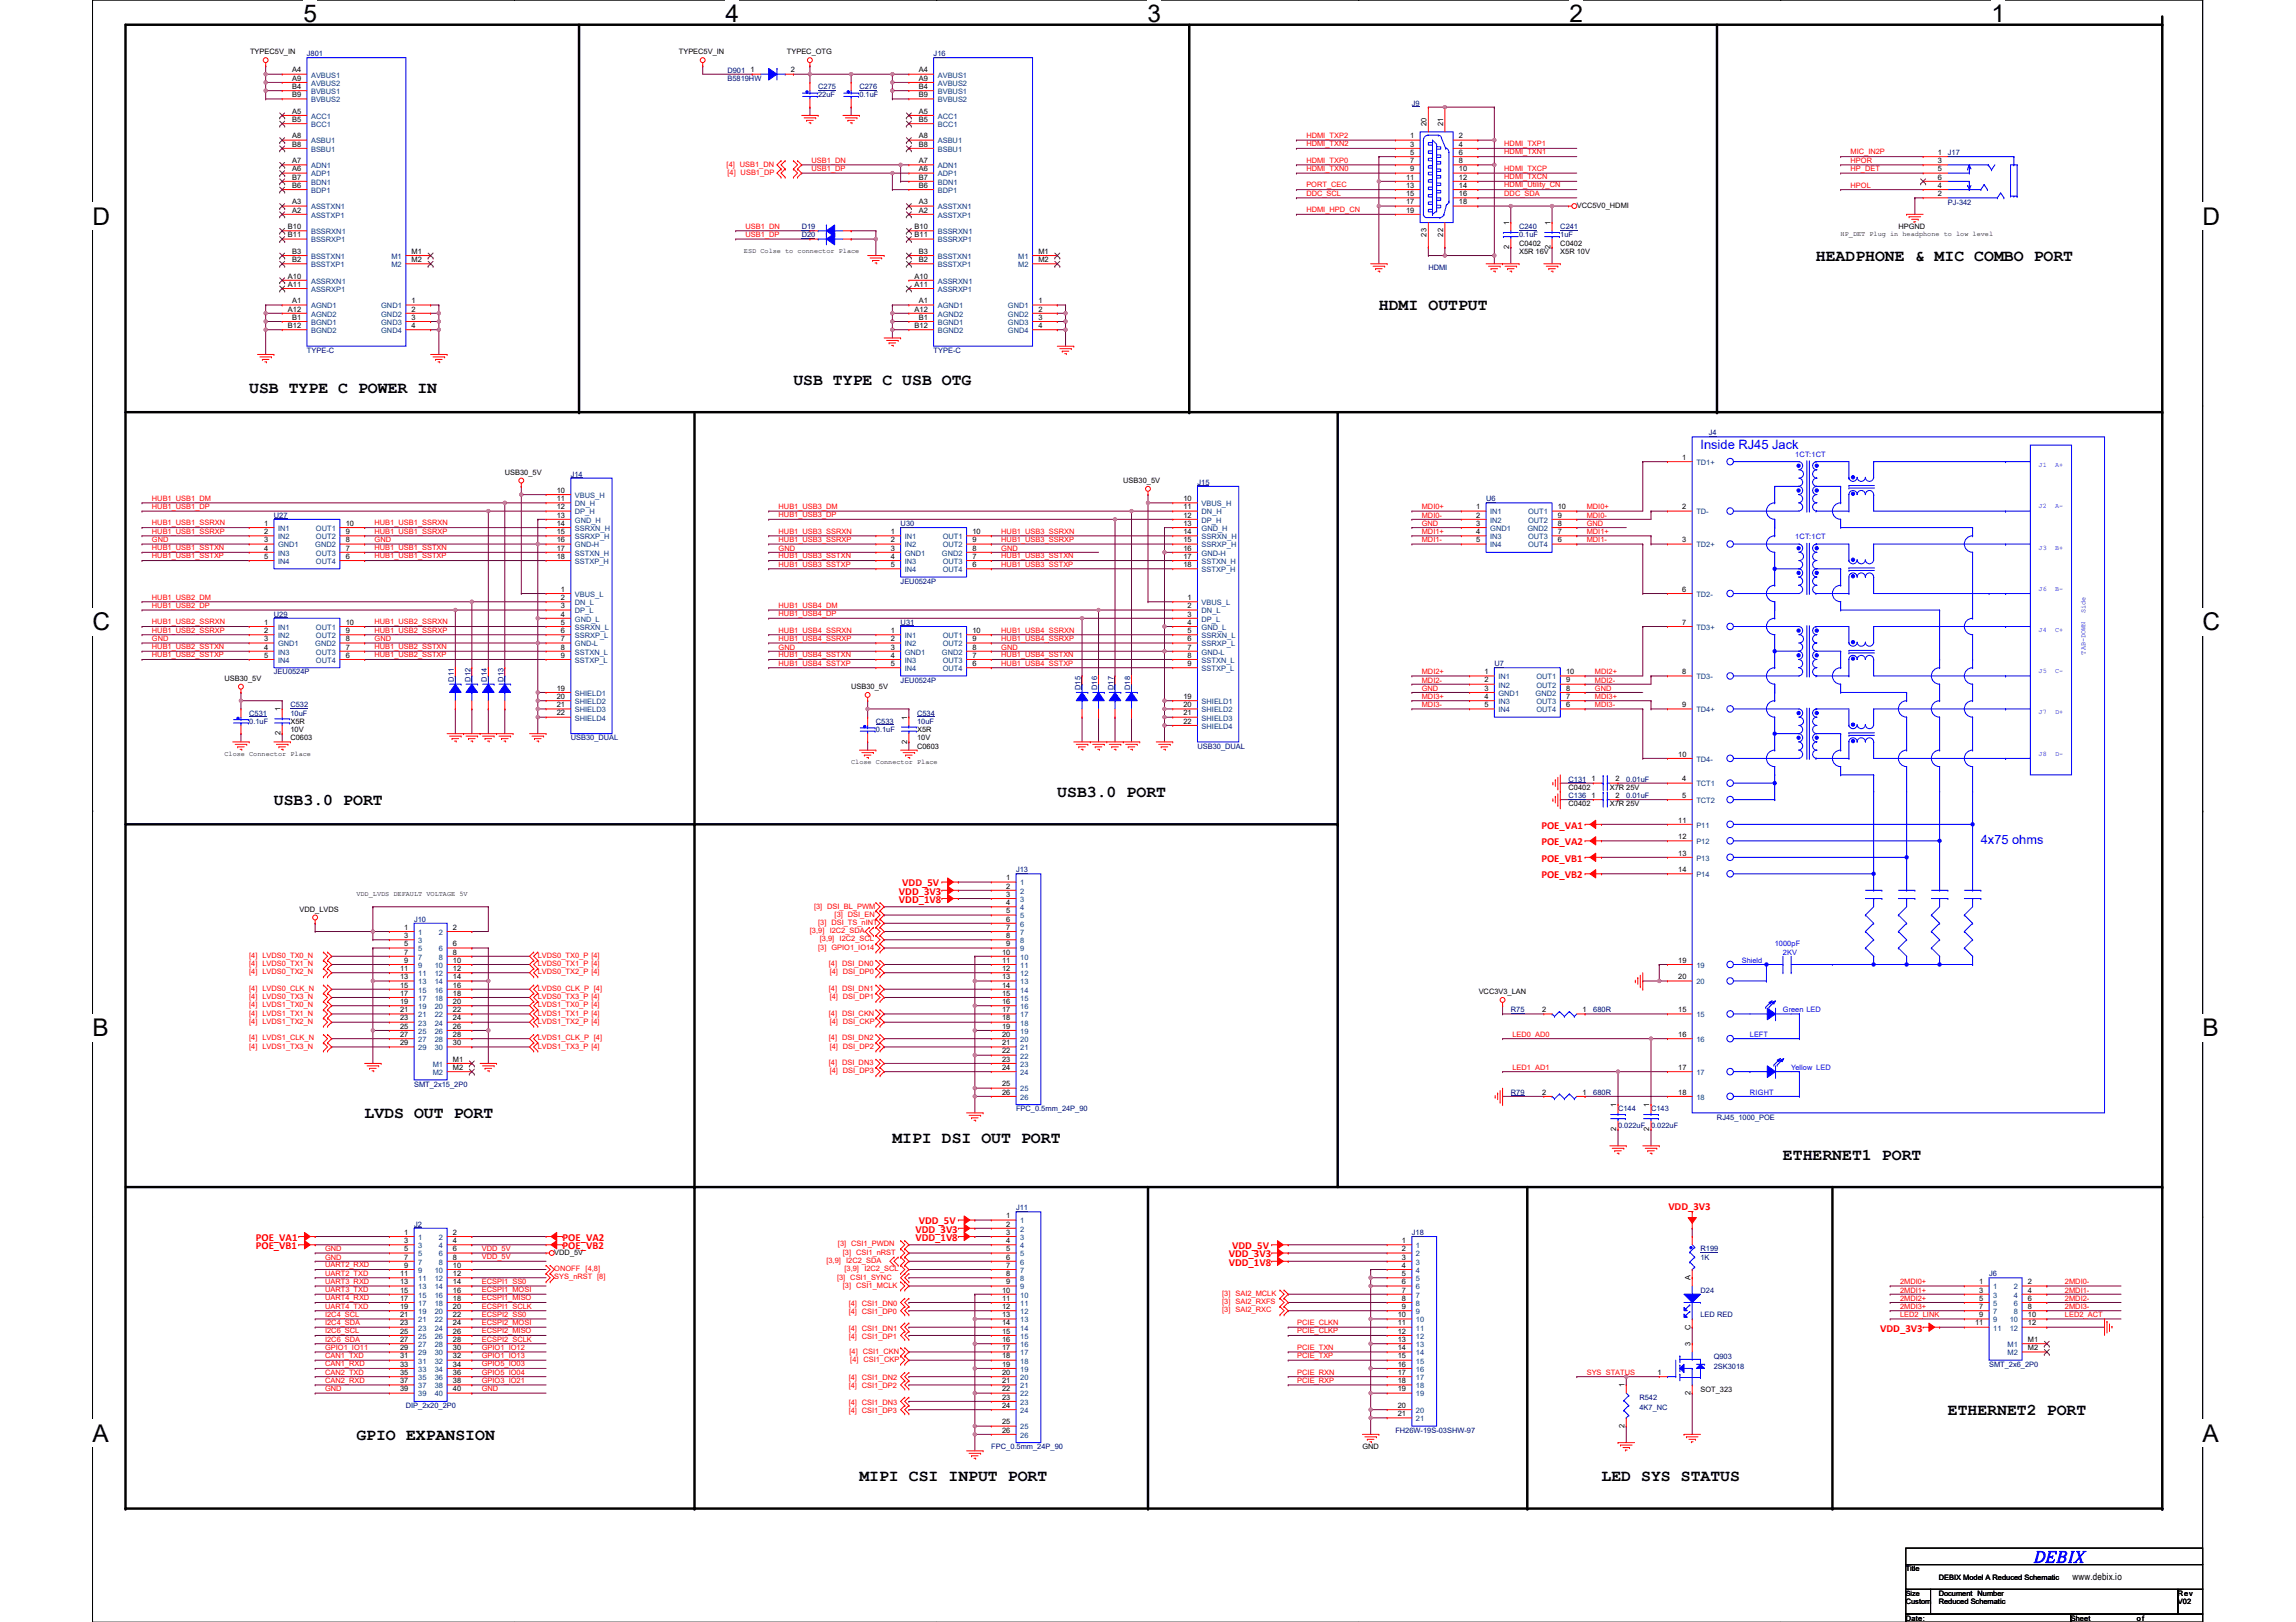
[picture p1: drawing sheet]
<svg xmlns="http://www.w3.org/2000/svg" width="297mm" height="210mm" viewBox="0 0 297 210" stroke-linecap="round" stroke-linejoin="round" font-family="sans-serif">
<defs><g id="words">
<g font-size="3.2">
<text x="39.3" y="2.9">5</text>
<text x="93.9" y="2.9">4</text>
<text x="148.5" y="2.9">3</text>
<text x="203.1" y="2.9">2</text>
<text x="257.7" y="2.9">1</text>
<text x="12" y="29.1">D</text>
<text x="285" y="29.1">D</text>
<text x="12" y="81.6">C</text>
<text x="285" y="81.6">C</text>
<text x="12" y="134.1">B</text>
<text x="285" y="134.1">B</text>
<text x="12" y="186.6">A</text>
<text x="285" y="186.6">A</text>
</g>
<g font-size="2.1">
<text x="234.9" y="33.8">HEADPHONE &amp; MIC COMBO PORT</text>
<text x="178.4" y="40.2">HDMI OUTPUT</text>
<text x="32.2" y="50.8">USB TYPE C POWER IN</text>
<text x="102.6" y="49.8">USB TYPE C USB OTG</text>
<text x="35.4" y="104.2">USB3.0 PORT</text>
<text x="136.8" y="103.1">USB3.0 PORT</text>
<text x="47.2" y="144.7">LVDS OUT PORT</text>
<text x="115.4" y="147.9">MIPI DSI OUT PORT</text>
<text x="230.7" y="150.1">ETHERNET1 PORT</text>
<text x="252" y="183.1">ETHERNET2 PORT</text>
<text x="46.1" y="186.3">GPIO EXPANSION</text>
<text x="111.2" y="191.7">MIPI CSI INPUT PORT</text>
<text x="207.2" y="191.7">LED SYS STATUS</text>
</g>
<text font-size="2.1" fill="#00f" x="263.1" y="202.2">DEBIX</text>
<g font-size="1.7" fill="#00f">
<text x="220" y="58">Inside RJ45 Jack</text>
<text x="256.3" y="109.2">4x75 ohms</text>
</g>
<g font-size="1.4" fill="#f00">
<text x="199.4" y="107.3">POE_VA1</text>
<text x="199.4" y="109.4">POE_VA2</text>
<text x="199.4" y="113.7">POE_VB2</text>
<text x="199.4" y="111.5">POE_VB1</text>
<text x="116.3" y="115.8">VDD_3V3</text>
<text x="116.3" y="116.9">VDD_1V8</text>
<text x="116.7" y="114.7">VDD_5V</text>
<text x="33.1" y="160.6">POE_VA1</text>
<text x="33.1" y="161.7">POE_VB1</text>
<text x="72.8" y="160.6">POE_VA2</text>
<text x="72.8" y="161.7">POE_VB2</text>
<text x="118.4" y="159.5">VDD_3V3</text>
<text x="118.4" y="160.6">VDD_1V8</text>
<text x="118.9" y="158.5">VDD_5V</text>
<text x="159.4" y="161.7">VDD_5V</text>
<text x="215.8" y="156.5">VDD_3V3</text>
<text x="159" y="162.7">VDD_3V3</text>
<text x="159" y="163.8">VDD_1V8</text>
<text x="243.2" y="172.3">VDD_3V3</text>
</g>
<text font-size="1.3" x="268.1" y="204.5">www.debix.io</text>
<g font-size="1">
<text x="32.3" y="7">TYPEC5V_IN</text>
<text x="37.8" y="9.4">A4</text>
<text x="37.8" y="10.4">A9</text>
<text x="37.8" y="11.5">B4</text>
<text x="87.8" y="7">TYPEC5V_IN</text>
<text x="97.1" y="9.4">1</text>
<text x="101.8" y="7">TYPEC_OTG</text>
<text x="102.3" y="9.4">2</text>
<text x="118.9" y="9.4">A4</text>
<text x="118.9" y="10.4">A9</text>
<text x="118.9" y="11.5">B4</text>
<text x="37.8" y="14.7">A5</text>
<text x="37.8" y="17.9">A8</text>
<text x="37.8" y="15.8">B5</text>
<text x="37.8" y="12.6">B9</text>
<text x="118.9" y="14.7">A5</text>
<text x="118.9" y="17.9">A8</text>
<text x="118.9" y="15.8">B5</text>
<text x="118.9" y="12.6">B9</text>
<text x="182.4" y="17.9">1</text>
<text x="184.6" y="16.3" transform="rotate(-90 184.6 16.3)">20</text>
<text x="186.7" y="16.3" transform="rotate(-90 186.7 16.3)">21</text>
<text x="188.7" y="17.9">2</text>
<text x="37.8" y="22.2">A6</text>
<text x="37.8" y="21.1">A7</text>
<text x="37.8" y="23.2">B7</text>
<text x="37.8" y="19">B8</text>
<text x="118.9" y="22.2">A6</text>
<text x="118.9" y="21.1">A7</text>
<text x="118.9" y="23.2">B7</text>
<text x="118.9" y="19">B8</text>
<text x="181.9" y="23.2">11</text>
<text x="182.4" y="19">3</text>
<text x="182.4" y="20">5</text>
<text x="182.4" y="21.1">7</text>
<text x="182.4" y="22.2">9</text>
<text x="188.7" y="19">4</text>
<text x="188.7" y="20">6</text>
<text x="188.7" y="21.1">8</text>
<text x="188.7" y="22.2">10</text>
<text x="188.7" y="23.2">12</text>
<text x="250.7" y="20">1</text>
<text x="250.7" y="21.1">3</text>
<text x="250.7" y="22.2">5</text>
<text x="250.7" y="23.2">6</text>
<text x="37.2" y="29.6">B10</text>
<text x="37.8" y="27.5">A2</text>
<text x="37.8" y="26.4">A3</text>
<text x="37.8" y="24.3">B6</text>
<text x="118.3" y="29.6">B10</text>
<text x="118.9" y="27.5">A2</text>
<text x="118.9" y="26.4">A3</text>
<text x="118.9" y="24.3">B6</text>
<text x="181.9" y="24.3">13</text>
<text x="181.9" y="25.4">15</text>
<text x="181.9" y="26.4">17</text>
<text x="181.9" y="27.5">19</text>
<text x="188.7" y="24.3">14</text>
<text x="188.7" y="25.4">16</text>
<text x="188.7" y="26.4">18</text>
<text x="195.2" y="29.1" transform="rotate(-90 195.2 29.1)">1</text>
<text x="200.6" y="29.1" transform="rotate(-90 200.6 29.1)">1</text>
<text x="204" y="26.9">VCC5V0_HDMI</text>
<text x="245.6" y="29.7">HPGND</text>
<text x="250.7" y="25.4">2</text>
<text x="250.7" y="24.3">4</text>
<text x="37.2" y="30.7">B11</text>
<text x="37.8" y="33.9">B2</text>
<text x="37.8" y="32.8">B3</text>
<text x="53.3" y="32.8">M1</text>
<text x="53.3" y="33.9">M2</text>
<text x="118.3" y="30.7">B11</text>
<text x="118.9" y="33.9">B2</text>
<text x="118.9" y="32.8">B3</text>
<text x="134.3" y="32.8">M1</text>
<text x="134.3" y="33.9">M2</text>
<text x="184.6" y="30.6" transform="rotate(-90 184.6 30.6)">23</text>
<text x="186.7" y="30.6" transform="rotate(-90 186.7 30.6)">22</text>
<text x="195.2" y="32.2" transform="rotate(-90 195.2 32.2)">2</text>
<text x="196.5" y="31.8">C0402</text>
<text x="196.5" y="32.9">X5R 16V</text>
<text x="200.6" y="32.2" transform="rotate(-90 200.6 32.2)">2</text>
<text x="201.9" y="31.8">C0402</text>
<text x="201.9" y="32.9">X5R 10V</text>
<text x="37.2" y="36">A10</text>
<text x="37.2" y="37.1">A11</text>
<text x="37.2" y="40.3">A12</text>
<text x="37.8" y="39.2">A1</text>
<text x="37.8" y="41.4">B1</text>
<text x="53.3" y="39.2">1</text>
<text x="53.3" y="40.3">2</text>
<text x="53.3" y="41.4">3</text>
<text x="118.3" y="36">A10</text>
<text x="118.3" y="37.1">A11</text>
<text x="118.3" y="40.3">A12</text>
<text x="118.9" y="39.2">A1</text>
<text x="118.9" y="41.4">B1</text>
<text x="134.3" y="39.2">1</text>
<text x="134.3" y="40.3">2</text>
<text x="134.3" y="41.4">3</text>
<text x="37.2" y="42.4">B12</text>
<text x="53.3" y="42.4">4</text>
<text x="118.3" y="42.4">B12</text>
<text x="134.3" y="42.4">4</text>
<text x="217.6" y="59.5">1</text>
<text x="65.3" y="61.5">USB30_5V</text>
<text x="72" y="63.8">10</text>
<text x="72" y="64.9">11</text>
<text x="72" y="65.9">12</text>
<text x="145.3" y="62.5">USB30_5V</text>
<text x="153.1" y="64.9">10</text>
<text x="153.1" y="65.9">11</text>
<text x="191" y="65.9">1</text>
<text x="201.5" y="65.9">10</text>
<text x="217.6" y="65.9">2</text>
<text x="34.2" y="68.1">1</text>
<text x="34.2" y="69.1">2</text>
<text x="34.2" y="70.2">3</text>
<text x="34.2" y="71.3">4</text>
<text x="44.7" y="71.3">7</text>
<text x="44.7" y="70.2">8</text>
<text x="44.7" y="69.1">9</text>
<text x="44.7" y="68.1">10</text>
<text x="72" y="67">13</text>
<text x="72" y="68.1">14</text>
<text x="72" y="69.1">15</text>
<text x="72" y="70.2">16</text>
<text x="72" y="71.3">17</text>
<text x="115.2" y="69.1">1</text>
<text x="115.2" y="70.2">2</text>
<text x="115.2" y="71.3">3</text>
<text x="125.8" y="71.3">8</text>
<text x="125.8" y="70.2">9</text>
<text x="125.8" y="69.1">10</text>
<text x="153.1" y="67">12</text>
<text x="153.1" y="68.1">13</text>
<text x="153.1" y="69.1">14</text>
<text x="153.1" y="70.2">15</text>
<text x="153.1" y="71.3">16</text>
<text x="191" y="67">2</text>
<text x="191" y="68.1">3</text>
<text x="191" y="69.1">4</text>
<text x="191" y="70.2">5</text>
<text x="201.5" y="70.2">6</text>
<text x="201.5" y="69.1">7</text>
<text x="201.5" y="68.1">8</text>
<text x="201.5" y="67">9</text>
<text x="217.6" y="70.2">3</text>
<text x="34.2" y="72.3">5</text>
<text x="44.7" y="72.3">6</text>
<text x="72" y="72.3">18</text>
<text x="72.6" y="76.6">1</text>
<text x="72.6" y="77.7">2</text>
<text x="115.2" y="72.3">4</text>
<text x="115.2" y="73.4">5</text>
<text x="125.8" y="73.4">6</text>
<text x="125.8" y="72.3">7</text>
<text x="153.1" y="72.3">17</text>
<text x="153.1" y="73.4">18</text>
<text x="153.6" y="77.7">1</text>
<text x="217.6" y="76.6">6</text>
<text x="34.2" y="80.9">1</text>
<text x="34.2" y="81.9">2</text>
<text x="34.2" y="83">3</text>
<text x="44.7" y="83">8</text>
<text x="44.7" y="81.9">9</text>
<text x="44.7" y="80.9">10</text>
<text x="72.6" y="78.7">3</text>
<text x="72.6" y="79.8">4</text>
<text x="72.6" y="80.9">5</text>
<text x="72.6" y="81.9">6</text>
<text x="72.6" y="83">7</text>
<text x="115.2" y="81.9">1</text>
<text x="115.2" y="83">2</text>
<text x="125.8" y="83">9</text>
<text x="125.8" y="81.9">10</text>
<text x="153.6" y="78.7">2</text>
<text x="153.6" y="79.8">3</text>
<text x="153.6" y="80.9">4</text>
<text x="153.6" y="81.9">5</text>
<text x="153.6" y="83">6</text>
<text x="217.6" y="80.9">7</text>
<text x="29" y="88.1">USB30_5V</text>
<text x="34.2" y="84.1">4</text>
<text x="34.2" y="85.1">5</text>
<text x="44.7" y="85.1">6</text>
<text x="44.7" y="84.1">7</text>
<text x="72" y="89.4">19</text>
<text x="72.6" y="84.1">8</text>
<text x="72.6" y="85.1">9</text>
<text x="110.1" y="89.2">USB30_5V</text>
<text x="115.2" y="84.1">3</text>
<text x="115.2" y="85.1">4</text>
<text x="115.2" y="86.2">5</text>
<text x="125.8" y="86.2">6</text>
<text x="125.8" y="85.1">7</text>
<text x="125.8" y="84.1">8</text>
<text x="153.6" y="84.1">7</text>
<text x="153.6" y="85.1">8</text>
<text x="153.6" y="86.2">9</text>
<text x="192" y="87.3">1</text>
<text x="192" y="88.3">2</text>
<text x="192" y="89.4">3</text>
<text x="202.6" y="89.4">8</text>
<text x="202.6" y="88.3">9</text>
<text x="202.6" y="87.3">10</text>
<text x="217.6" y="87.3">8</text>
<text x="36.3" y="95.2" transform="rotate(-90 36.3 95.2)">2</text>
<text x="36.3" y="92.1" transform="rotate(-90 36.3 92.1)">1</text>
<text x="37.6" y="95.8">C0603</text>
<text x="37.6" y="93.7">X5R</text>
<text x="37.6" y="94.7">10V</text>
<text x="72" y="90.5">20</text>
<text x="72" y="91.5">21</text>
<text x="72" y="92.6">22</text>
<text x="117.4" y="93.1" transform="rotate(-90 117.4 93.1)">1</text>
<text x="118.6" y="94.7">X5R</text>
<text x="118.6" y="95.8">10V</text>
<text x="153.1" y="90.5">19</text>
<text x="153.1" y="91.5">20</text>
<text x="153.1" y="92.6">21</text>
<text x="153.1" y="93.7">22</text>
<text x="192" y="90.5">4</text>
<text x="192" y="91.5">5</text>
<text x="202.6" y="91.5">6</text>
<text x="202.6" y="90.5">7</text>
<text x="217.6" y="91.5">9</text>
<text x="117.4" y="96.2" transform="rotate(-90 117.4 96.2)">2</text>
<text x="118.6" y="96.9">C0603</text>
<text x="205.9" y="101.1">1</text>
<text x="209" y="101.1">2</text>
<text x="217.1" y="97.9">10</text>
<text x="217.6" y="101.1">4</text>
<text x="202.9" y="102.2">C0402</text>
<text x="202.9" y="104.3">C0402</text>
<text x="205.9" y="103.3">1</text>
<text x="208.3" y="102.2">X7R 25V</text>
<text x="208.3" y="104.3">X7R 25V</text>
<text x="209" y="103.3">2</text>
<text x="217.1" y="106.5">11</text>
<text x="217.6" y="103.3">5</text>
<text x="130.2" y="113.9">1</text>
<text x="217.1" y="108.6">12</text>
<text x="217.1" y="110.7">13</text>
<text x="217.1" y="112.9">14</text>
<text x="38.7" y="118">VDD_LVDS</text>
<text x="130.2" y="115">2</text>
<text x="130.2" y="116.1">3</text>
<text x="130.2" y="117.1">4</text>
<text x="130.2" y="118.2">5</text>
<text x="130.2" y="119.3">6</text>
<text x="51.8" y="125.7">11</text>
<text x="52.3" y="120.3">1</text>
<text x="52.3" y="121.4">3</text>
<text x="52.3" y="122.5">5</text>
<text x="52.3" y="123.5">7</text>
<text x="52.3" y="124.6">9</text>
<text x="58.6" y="120.3">2</text>
<text x="58.6" y="122.5">6</text>
<text x="58.6" y="123.5">8</text>
<text x="58.6" y="124.6">10</text>
<text x="58.6" y="125.7">12</text>
<text x="129.6" y="123.5">10</text>
<text x="129.6" y="124.6">11</text>
<text x="129.6" y="125.7">12</text>
<text x="130.2" y="120.3">7</text>
<text x="130.2" y="121.4">8</text>
<text x="130.2" y="122.5">9</text>
<text x="217.1" y="124.6">19</text>
<text x="51.8" y="126.7">13</text>
<text x="51.8" y="127.8">15</text>
<text x="51.8" y="128.9">17</text>
<text x="51.8" y="129.9">19</text>
<text x="51.8" y="131">21</text>
<text x="58.6" y="126.7">14</text>
<text x="58.6" y="127.8">16</text>
<text x="58.6" y="128.9">18</text>
<text x="58.6" y="129.9">20</text>
<text x="58.6" y="131">22</text>
<text x="129.6" y="126.7">13</text>
<text x="129.6" y="127.8">14</text>
<text x="129.6" y="128.9">15</text>
<text x="129.6" y="129.9">16</text>
<text x="129.6" y="131">17</text>
<text x="191.3" y="128.7">VCC3V3_LAN</text>
<text x="199.5" y="131">2</text>
<text x="204.7" y="131">1</text>
<text x="217.1" y="126.7">20</text>
<text x="217.1" y="131">15</text>
<text x="51.8" y="132.1">23</text>
<text x="51.8" y="133.1">25</text>
<text x="51.8" y="134.2">27</text>
<text x="51.8" y="135.3">29</text>
<text x="58.6" y="132.1">24</text>
<text x="58.6" y="133.1">26</text>
<text x="58.6" y="134.2">28</text>
<text x="58.6" y="135.3">30</text>
<text x="58.6" y="137.4">M1</text>
<text x="129.6" y="132.1">18</text>
<text x="129.6" y="133.1">19</text>
<text x="129.6" y="134.2">20</text>
<text x="129.6" y="135.3">21</text>
<text x="129.6" y="136.3">22</text>
<text x="129.6" y="137.4">23</text>
<text x="217.1" y="134.2">16</text>
<text x="58.6" y="138.5">M2</text>
<text x="129.6" y="138.5">24</text>
<text x="129.6" y="140.6">25</text>
<text x="129.6" y="141.7">26</text>
<text x="199.5" y="141.7">2</text>
<text x="204.7" y="141.7">1</text>
<text x="209.1" y="143.3" transform="rotate(-90 209.1 143.3)">1</text>
<text x="213.4" y="143.3" transform="rotate(-90 213.4 143.3)">1</text>
<text x="217.1" y="138.5">17</text>
<text x="217.1" y="141.7">18</text>
<text x="209.1" y="146.4" transform="rotate(-90 209.1 146.4)">2</text>
<text x="213.4" y="146.4" transform="rotate(-90 213.4 146.4)">2</text>
<text x="52.3" y="159.8">1</text>
<text x="52.3" y="160.9">3</text>
<text x="52.3" y="161.9">5</text>
<text x="58.6" y="159.8">2</text>
<text x="58.6" y="160.9">4</text>
<text x="58.6" y="161.9">6</text>
<text x="130.2" y="157.7">1</text>
<text x="130.2" y="158.7">2</text>
<text x="130.2" y="159.8">3</text>
<text x="130.2" y="160.9">4</text>
<text x="130.2" y="161.9">5</text>
<text x="181.4" y="160.9">1</text>
<text x="181.4" y="161.9">2</text>
<text x="51.8" y="165.1">11</text>
<text x="51.8" y="166.2">13</text>
<text x="51.8" y="167.3">15</text>
<text x="52.3" y="163">7</text>
<text x="52.3" y="164.1">9</text>
<text x="58.6" y="163">8</text>
<text x="58.6" y="164.1">10</text>
<text x="58.6" y="165.1">12</text>
<text x="58.6" y="166.2">14</text>
<text x="58.6" y="167.3">16</text>
<text x="71.7" y="162.4">VDD_5V</text>
<text x="129.6" y="167.3">10</text>
<text x="130.2" y="163">6</text>
<text x="130.2" y="164.1">7</text>
<text x="130.2" y="165.1">8</text>
<text x="130.2" y="166.2">9</text>
<text x="181.4" y="163">3</text>
<text x="181.4" y="164.1">4</text>
<text x="181.4" y="165.1">5</text>
<text x="181.4" y="166.2">6</text>
<text x="181.4" y="167.3">7</text>
<text x="218.7" y="165.7" transform="rotate(-90 218.7 165.7)">A</text>
<text x="256.1" y="166.2">1</text>
<text x="256.1" y="167.3">3</text>
<text x="262.3" y="166.2">2</text>
<text x="262.3" y="167.3">4</text>
<text x="51.8" y="168.3">17</text>
<text x="51.8" y="169.4">19</text>
<text x="51.8" y="170.5">21</text>
<text x="51.8" y="171.5">23</text>
<text x="51.8" y="172.6">25</text>
<text x="51.8" y="173.7">27</text>
<text x="58.6" y="168.3">18</text>
<text x="58.6" y="169.4">20</text>
<text x="58.6" y="170.5">22</text>
<text x="58.6" y="171.5">24</text>
<text x="58.6" y="172.6">26</text>
<text x="58.6" y="173.7">28</text>
<text x="129.6" y="168.3">11</text>
<text x="129.6" y="169.4">12</text>
<text x="129.6" y="170.5">13</text>
<text x="129.6" y="171.5">14</text>
<text x="129.6" y="172.6">15</text>
<text x="129.6" y="173.7">16</text>
<text x="180.8" y="170.5">10</text>
<text x="180.8" y="171.5">11</text>
<text x="180.8" y="172.6">12</text>
<text x="180.8" y="173.7">13</text>
<text x="181.4" y="168.3">8</text>
<text x="181.4" y="169.4">9</text>
<text x="218.7" y="172.1" transform="rotate(-90 218.7 172.1)">C</text>
<text x="255.5" y="171.5">11</text>
<text x="256.1" y="168.3">5</text>
<text x="256.1" y="169.4">7</text>
<text x="256.1" y="170.5">9</text>
<text x="262.3" y="168.3">6</text>
<text x="262.3" y="169.4">8</text>
<text x="262.3" y="170.5">10</text>
<text x="262.3" y="171.5">12</text>
<text x="262.3" y="173.7">M1</text>
<text x="51.8" y="174.7">29</text>
<text x="51.8" y="175.8">31</text>
<text x="51.8" y="176.9">33</text>
<text x="51.8" y="177.9">35</text>
<text x="51.8" y="179">37</text>
<text x="58.6" y="174.7">30</text>
<text x="58.6" y="175.8">32</text>
<text x="58.6" y="176.9">34</text>
<text x="58.6" y="177.9">36</text>
<text x="58.6" y="179">38</text>
<text x="129.6" y="174.7">17</text>
<text x="129.6" y="175.8">18</text>
<text x="129.6" y="176.9">19</text>
<text x="129.6" y="177.9">20</text>
<text x="129.6" y="179">21</text>
<text x="180.8" y="174.7">14</text>
<text x="180.8" y="175.8">15</text>
<text x="180.8" y="176.9">16</text>
<text x="180.8" y="177.9">17</text>
<text x="180.8" y="179">18</text>
<text x="210.2" y="179.5" transform="rotate(-90 210.2 179.5)">1</text>
<text x="214.4" y="177.9">1</text>
<text x="218.7" y="174.2" transform="rotate(-90 218.7 174.2)">3</text>
<text x="262.3" y="174.7">M2</text>
<text x="51.8" y="180.1">39</text>
<text x="58.6" y="180.1">40</text>
<text x="129.6" y="180.1">22</text>
<text x="129.6" y="181.1">23</text>
<text x="129.6" y="182.2">24</text>
<text x="129.6" y="184.3">25</text>
<text x="129.6" y="185.4">26</text>
<text x="180.8" y="180.1">19</text>
<text x="180.8" y="182.2">20</text>
<text x="180.8" y="183.3">21</text>
<text x="210.2" y="184.8" transform="rotate(-90 210.2 184.8)">2</text>
<text x="218.7" y="180.5" transform="rotate(-90 218.7 180.5)">2</text>
<text x="220" y="180.1">SOT_323</text>
<text x="176.3" y="187.6">GND</text>
<text x="246.6" y="203.3">Title</text>
<text x="246.6" y="207.6">Custom</text>
<text x="246.6" y="209.7">Date:</text>
<text x="250.8" y="207.6">Reduced Schematic</text>
<text x="250.8" y="204.4">DEBIX Model A Reduced Schematic</text>
<text x="250.8" y="206.5">Document Number</text>
<text x="267.9" y="209.7">Sheet</text>
<text x="276.4" y="209.7">of</text>
<text x="281.8" y="207.6">V02</text>
<text x="281.8" y="206.5">Rev</text>
</g>
<g font-size="1" fill="#00007f">
<text x="39.7" y="7.3">J801</text>
<text x="94.1" y="9.4">D901</text>
<text x="94.1" y="10.5">B5819HW</text>
<text x="105.8" y="11.5">C275</text>
<text x="111.2" y="11.5">C276</text>
<text x="120.8" y="7.3">J16</text>
<text x="105.8" y="12.6">22uF</text>
<text x="111.2" y="12.6">0.1uF</text>
<text x="182.7" y="13.7">J9</text>
<text x="252" y="20.1">J17</text>
<text x="103.7" y="29.7">D19</text>
<text x="196.5" y="29.7">C240</text>
<text x="201.9" y="29.7">C241</text>
<text x="252" y="26.5">PJ-342</text>
<text x="103.7" y="30.7">D20</text>
<text x="184.8" y="35">HDMI</text>
<text x="196.5" y="30.7">0.1uF</text>
<text x="201.9" y="30.7">1uF</text>
<text x="39.7" y="45.7">TYPE-C</text>
<text x="120.8" y="45.7">TYPE-C</text>
<text x="221.1" y="56.3">J4</text>
<text x="73.8" y="61.7">J14</text>
<text x="154.9" y="62.7">J15</text>
<text x="192.3" y="64.9">U6</text>
<text x="35.4" y="67">U27</text>
<text x="116.5" y="68.1">U30</text>
<text x="116.5" y="75.5">JEU0524P</text>
<text x="35.4" y="79.8">U29</text>
<text x="116.5" y="80.9">U31</text>
<text x="35.4" y="87.3">JEU0524P</text>
<text x="58.7" y="88.2" transform="rotate(-90 58.7 88.2)">D11</text>
<text x="60.9" y="88.2" transform="rotate(-90 60.9 88.2)">D12</text>
<text x="63" y="88.2" transform="rotate(-90 63 88.2)">D14</text>
<text x="65.1" y="88.2" transform="rotate(-90 65.1 88.2)">D13</text>
<text x="116.5" y="88.3">JEU0524P</text>
<text x="139.8" y="89.3" transform="rotate(-90 139.8 89.3)">D15</text>
<text x="141.9" y="89.3" transform="rotate(-90 141.9 89.3)">D16</text>
<text x="144.1" y="89.3" transform="rotate(-90 144.1 89.3)">D17</text>
<text x="146.2" y="89.3" transform="rotate(-90 146.2 89.3)">D18</text>
<text x="193.3" y="86.2">U7</text>
<text x="32.2" y="92.6">C531</text>
<text x="32.2" y="93.7">0.1uF</text>
<text x="37.6" y="91.5">C532</text>
<text x="37.6" y="92.6">10uF</text>
<text x="73.8" y="95.8">USB30_DUAL</text>
<text x="113.3" y="93.7">C533</text>
<text x="113.3" y="94.7">0.1uF</text>
<text x="118.6" y="92.6">C534</text>
<text x="118.6" y="93.7">10uF</text>
<text x="154.9" y="96.9">USB30_DUAL</text>
<text x="202.9" y="101.1">C131</text>
<text x="210.4" y="101.1">0.01uF</text>
<text x="202.9" y="103.3">C136</text>
<text x="210.4" y="103.3">0.01uF</text>
<text x="131.5" y="112.9">J13</text>
<text x="53.6" y="119.3">J10</text>
<text x="195.5" y="131">R75</text>
<text x="206.1" y="131">680R</text>
<text x="53.6" y="140.6">SMT_2x15_2P0</text>
<text x="131.5" y="143.8">FPC_0.5mm_24P_90</text>
<text x="195.5" y="141.7">R79</text>
<text x="206.1" y="141.7">680R</text>
<text x="209.3" y="143.8">C144</text>
<text x="213.6" y="143.8">C143</text>
<text x="209.3" y="145.9">0.022uF</text>
<text x="213.6" y="145.9">0.022uF</text>
<text x="222.1" y="144.9">RJ45_1000_POE</text>
<text x="53.6" y="158.7">J2</text>
<text x="131.5" y="156.6">J11</text>
<text x="182.7" y="159.8">J18</text>
<text x="220" y="162">R199</text>
<text x="220" y="167.3">D24</text>
<text x="220" y="163">1K</text>
<text x="257.3" y="165.2">J6</text>
<text x="220" y="170.5">LED RED</text>
<text x="221.7" y="175.8">Q903</text>
<text x="221.7" y="177.1">2SK3018</text>
<text x="257.3" y="176.9">SMT_2x6_2P0</text>
<text x="52.5" y="182.2">DIP_2x20_2P0</text>
<text x="180.5" y="185.4">FH26W-19S-03SHW-97</text>
<text x="212.1" y="181.2">R542</text>
<text x="212.1" y="182.4">4K7_NC</text>
<text x="128.3" y="187.6">FPC_0.5mm_24P_90</text>
</g>
<g font-size="1" fill="#003f7f">
<text x="40.2" y="10">AVBUS1</text>
<text x="40.2" y="11.1">AVBUS2</text>
<text x="121.3" y="10">AVBUS1</text>
<text x="121.3" y="11.1">AVBUS2</text>
<text x="40.2" y="15.4">ACC1</text>
<text x="40.2" y="12.2">BVBUS1</text>
<text x="40.2" y="16.4">BCC1</text>
<text x="40.2" y="13.2">BVBUS2</text>
<text x="121.3" y="15.4">ACC1</text>
<text x="121.3" y="12.2">BVBUS1</text>
<text x="121.3" y="16.4">BCC1</text>
<text x="121.3" y="13.2">BVBUS2</text>
<text x="40.2" y="22.8">ADP1</text>
<text x="40.2" y="21.8">ADN1</text>
<text x="40.2" y="18.6">ASBU1</text>
<text x="40.2" y="23.9">BDN1</text>
<text x="40.2" y="19.6">BSBU1</text>
<text x="121.3" y="22.8">ADP1</text>
<text x="121.3" y="21.8">ADN1</text>
<text x="121.3" y="18.6">ASBU1</text>
<text x="121.3" y="23.9">BDN1</text>
<text x="121.3" y="19.6">BSBU1</text>
<text x="40.2" y="28.2">ASSTXP1</text>
<text x="40.2" y="27.1">ASSTXN1</text>
<text x="40.2" y="25">BDP1</text>
<text x="121.3" y="28.2">ASSTXP1</text>
<text x="121.3" y="27.1">ASSTXN1</text>
<text x="121.3" y="25">BDP1</text>
<text x="40.2" y="34.6">BSSTXP1</text>
<text x="40.2" y="33.5">BSSTXN1</text>
<text x="40.2" y="30.3">BSSRXN1</text>
<text x="40.2" y="31.4">BSSRXP1</text>
<text x="50.6" y="33.5">M1</text>
<text x="50.6" y="34.6">M2</text>
<text x="121.3" y="34.6">BSSTXP1</text>
<text x="121.3" y="33.5">BSSTXN1</text>
<text x="121.3" y="30.3">BSSRXN1</text>
<text x="121.3" y="31.4">BSSRXP1</text>
<text x="131.7" y="33.5">M1</text>
<text x="131.7" y="34.6">M2</text>
<text x="40.2" y="39.9">AGND1</text>
<text x="40.2" y="36.7">ASSRXN1</text>
<text x="40.2" y="37.8">ASSRXP1</text>
<text x="40.2" y="41">AGND2</text>
<text x="49.3" y="39.9">GND1</text>
<text x="49.3" y="41">GND2</text>
<text x="121.3" y="39.9">AGND1</text>
<text x="121.3" y="36.7">ASSRXN1</text>
<text x="121.3" y="37.8">ASSRXP1</text>
<text x="121.3" y="41">AGND2</text>
<text x="130.4" y="39.9">GND1</text>
<text x="130.4" y="41">GND2</text>
<text x="40.2" y="42">BGND1</text>
<text x="40.2" y="43.1">BGND2</text>
<text x="49.3" y="42">GND3</text>
<text x="49.3" y="43.1">GND4</text>
<text x="121.3" y="42">BGND1</text>
<text x="121.3" y="43.1">BGND2</text>
<text x="130.4" y="42">GND3</text>
<text x="130.4" y="43.1">GND4</text>
<text x="74.4" y="64.4">VBUS_H</text>
<text x="74.4" y="65.5">DN_H</text>
<text x="155.5" y="65.5">VBUS_H</text>
<text x="219.5" y="60.2">TD1+</text>
<text x="36" y="68.7">IN1</text>
<text x="36" y="69.8">IN2</text>
<text x="36" y="70.8">GND1</text>
<text x="36" y="71.9">IN3</text>
<text x="40.8" y="70.8">GND2</text>
<text x="40.9" y="71.9">OUT3</text>
<text x="40.9" y="69.8">OUT2</text>
<text x="40.9" y="68.7">OUT1</text>
<text x="74.4" y="66.6">DP_H</text>
<text x="74.4" y="67.6">GND_H</text>
<text x="74.4" y="68.7">SSRXN_H</text>
<text x="74.4" y="69.8">SSRXP_H</text>
<text x="74.4" y="70.8">GND-H</text>
<text x="74.4" y="71.9">SSTXN_H</text>
<text x="117" y="69.8">IN1</text>
<text x="117" y="70.8">IN2</text>
<text x="117" y="71.9">GND1</text>
<text x="121.9" y="71.9">GND2</text>
<text x="122" y="70.8">OUT2</text>
<text x="122" y="69.8">OUT1</text>
<text x="155.5" y="66.6">DN_H</text>
<text x="155.5" y="67.6">DP_H</text>
<text x="155.5" y="68.7">GND_H</text>
<text x="155.5" y="69.8">SSRXN_H</text>
<text x="155.5" y="70.8">SSRXP_H</text>
<text x="155.5" y="71.9">GND-H</text>
<text x="192.8" y="66.6">IN1</text>
<text x="192.8" y="67.6">IN2</text>
<text x="192.8" y="68.7">GND1</text>
<text x="192.8" y="69.8">IN3</text>
<text x="192.8" y="70.8">IN4</text>
<text x="197.6" y="68.7">GND2</text>
<text x="197.7" y="70.8">OUT4</text>
<text x="197.7" y="69.8">OUT3</text>
<text x="197.7" y="67.6">OUT2</text>
<text x="197.7" y="66.6">OUT1</text>
<text x="219.5" y="66.6">TD-</text>
<text x="219.5" y="70.8">TD2+</text>
<text x="36" y="73">IN4</text>
<text x="40.9" y="73">OUT4</text>
<text x="74.4" y="77.2">VBUS_L</text>
<text x="74.4" y="73">SSTXP_H</text>
<text x="117" y="73">IN3</text>
<text x="117" y="74">IN4</text>
<text x="122" y="74">OUT4</text>
<text x="122" y="73">OUT3</text>
<text x="155.5" y="73">SSTXN_H</text>
<text x="155.5" y="74">SSTXP_H</text>
<text x="219.5" y="77.2">TD2-</text>
<text x="36" y="81.5">IN1</text>
<text x="36" y="82.6">IN2</text>
<text x="36" y="83.6">GND1</text>
<text x="40.8" y="83.6">GND2</text>
<text x="40.9" y="82.6">OUT2</text>
<text x="40.9" y="81.5">OUT1</text>
<text x="74.4" y="78.3">DN_L</text>
<text x="74.4" y="79.4">DP_L</text>
<text x="74.4" y="80.4">GND_L</text>
<text x="74.4" y="81.5">SSRXN_L</text>
<text x="74.4" y="82.6">SSRXP_L</text>
<text x="74.4" y="83.6">GND-L</text>
<text x="117" y="82.6">IN1</text>
<text x="117" y="83.6">IN2</text>
<text x="122" y="83.6">OUT2</text>
<text x="122" y="82.6">OUT1</text>
<text x="155.5" y="78.3">VBUS_L</text>
<text x="155.5" y="79.4">DN_L</text>
<text x="155.5" y="80.4">DP_L</text>
<text x="155.5" y="81.5">GND_L</text>
<text x="155.5" y="82.6">SSRXN_L</text>
<text x="155.5" y="83.6">SSRXP_L</text>
<text x="219.5" y="81.5">TD3+</text>
<text x="36" y="84.7">IN3</text>
<text x="36" y="85.8">IN4</text>
<text x="40.9" y="85.8">OUT4</text>
<text x="40.9" y="84.7">OUT3</text>
<text x="74.4" y="84.7">SSTXN_L</text>
<text x="74.4" y="85.8">SSTXP_L</text>
<text x="117" y="84.7">GND1</text>
<text x="117" y="85.8">IN3</text>
<text x="117" y="86.8">IN4</text>
<text x="121.9" y="84.7">GND2</text>
<text x="122" y="86.8">OUT4</text>
<text x="122" y="85.8">OUT3</text>
<text x="155.5" y="84.7">GND-L</text>
<text x="155.5" y="85.8">SSTXN_L</text>
<text x="155.5" y="86.8">SSTXP_L</text>
<text x="193.9" y="87.9">IN1</text>
<text x="193.9" y="89">IN2</text>
<text x="198.8" y="89">OUT2</text>
<text x="198.8" y="87.9">OUT1</text>
<text x="219.5" y="87.9">TD3-</text>
<text x="74.4" y="90">SHIELD1</text>
<text x="74.4" y="91.1">SHIELD2</text>
<text x="74.4" y="92.2">SHIELD3</text>
<text x="74.4" y="93.2">SHIELD4</text>
<text x="155.5" y="91.1">SHIELD1</text>
<text x="155.5" y="92.2">SHIELD2</text>
<text x="155.5" y="93.2">SHIELD3</text>
<text x="155.5" y="94.3">SHIELD4</text>
<text x="193.9" y="90">GND1</text>
<text x="193.9" y="91.1">IN3</text>
<text x="193.9" y="92.2">IN4</text>
<text x="198.7" y="90">GND2</text>
<text x="198.8" y="92.2">OUT4</text>
<text x="198.8" y="91.1">OUT3</text>
<text x="219.5" y="92.2">TD4+</text>
<text x="219.5" y="101.8">TCT1</text>
<text x="219.5" y="98.6">TD4-</text>
<text x="219.5" y="103.9">TCT2</text>
<text x="219.5" y="107.1">P11</text>
<text x="219.5" y="109.2">P12</text>
<text x="219.5" y="111.4">P13</text>
<text x="219.5" y="113.5">P14</text>
<text x="132" y="114.6">1</text>
<text x="132" y="115.6">2</text>
<text x="132" y="116.7">3</text>
<text x="132" y="117.8">4</text>
<text x="132" y="118.8">5</text>
<text x="132" y="119.9">6</text>
<text x="54.1" y="121">1</text>
<text x="54.1" y="122">3</text>
<text x="54.1" y="123.1">5</text>
<text x="54.1" y="124.2">7</text>
<text x="54.1" y="125.2">9</text>
<text x="56.2" y="125.2">10</text>
<text x="56.8" y="121">2</text>
<text x="56.8" y="123.1">6</text>
<text x="56.8" y="124.2">8</text>
<text x="132" y="121">7</text>
<text x="132" y="122">8</text>
<text x="132" y="123.1">9</text>
<text x="132" y="124.2">10</text>
<text x="132" y="125.2">11</text>
<text x="219.5" y="125.2">19</text>
<text x="54.1" y="126.3">11</text>
<text x="54.1" y="127.4">13</text>
<text x="54.1" y="128.4">15</text>
<text x="54.1" y="129.5">17</text>
<text x="54.1" y="130.6">19</text>
<text x="54.1" y="131.6">21</text>
<text x="56.2" y="126.3">12</text>
<text x="56.2" y="127.4">14</text>
<text x="56.2" y="128.4">16</text>
<text x="56.2" y="129.5">18</text>
<text x="56.2" y="130.6">20</text>
<text x="56.2" y="131.6">22</text>
<text x="132" y="126.3">12</text>
<text x="132" y="127.4">13</text>
<text x="132" y="128.4">14</text>
<text x="132" y="129.5">15</text>
<text x="132" y="130.6">16</text>
<text x="132" y="131.6">17</text>
<text x="219.5" y="127.4">20</text>
<text x="219.5" y="131.6">15</text>
<text x="54.1" y="132.7">23</text>
<text x="54.1" y="133.8">25</text>
<text x="54.1" y="134.8">27</text>
<text x="54.1" y="135.9">29</text>
<text x="56.2" y="132.7">24</text>
<text x="56.2" y="133.8">26</text>
<text x="56.2" y="134.8">28</text>
<text x="56.2" y="135.9">30</text>
<text x="132" y="132.7">18</text>
<text x="132" y="133.8">19</text>
<text x="132" y="134.8">20</text>
<text x="132" y="135.9">21</text>
<text x="132" y="137">22</text>
<text x="219.5" y="134.8">16</text>
<text x="56" y="138">M1</text>
<text x="56" y="139.1">M2</text>
<text x="132" y="138">23</text>
<text x="132" y="139.1">24</text>
<text x="132" y="141.2">25</text>
<text x="132" y="142.3">26</text>
<text x="219.5" y="139.1">17</text>
<text x="219.5" y="142.3">18</text>
<text x="54.1" y="160.5">1</text>
<text x="54.1" y="161.5">3</text>
<text x="56.8" y="160.5">2</text>
<text x="56.8" y="161.5">4</text>
<text x="132" y="158.3">1</text>
<text x="132" y="159.4">2</text>
<text x="132" y="160.5">3</text>
<text x="132" y="161.5">4</text>
<text x="183.2" y="161.5">1</text>
<text x="54.1" y="162.6">5</text>
<text x="54.1" y="163.7">7</text>
<text x="54.1" y="164.7">9</text>
<text x="54.1" y="165.8">11</text>
<text x="54.1" y="166.9">13</text>
<text x="54.1" y="167.9">15</text>
<text x="56.2" y="164.7">10</text>
<text x="56.2" y="165.8">12</text>
<text x="56.2" y="166.9">14</text>
<text x="56.2" y="167.9">16</text>
<text x="56.8" y="162.6">6</text>
<text x="56.8" y="163.7">8</text>
<text x="132" y="162.6">5</text>
<text x="132" y="163.7">6</text>
<text x="132" y="164.7">7</text>
<text x="132" y="165.8">8</text>
<text x="132" y="166.9">9</text>
<text x="132" y="167.9">10</text>
<text x="183.2" y="162.6">2</text>
<text x="183.2" y="163.7">3</text>
<text x="183.2" y="164.7">4</text>
<text x="183.2" y="165.8">5</text>
<text x="183.2" y="166.9">6</text>
<text x="183.2" y="167.9">7</text>
<text x="257.9" y="166.9">1</text>
<text x="257.9" y="167.9">3</text>
<text x="260.5" y="166.9">2</text>
<text x="260.5" y="167.9">4</text>
<text x="54.1" y="169">17</text>
<text x="54.1" y="170.1">19</text>
<text x="54.1" y="171.1">21</text>
<text x="54.1" y="172.2">23</text>
<text x="54.1" y="173.3">25</text>
<text x="56.2" y="169">18</text>
<text x="56.2" y="170.1">20</text>
<text x="56.2" y="171.1">22</text>
<text x="56.2" y="172.2">24</text>
<text x="56.2" y="173.3">26</text>
<text x="132" y="169">11</text>
<text x="132" y="170.1">12</text>
<text x="132" y="171.1">13</text>
<text x="132" y="172.2">14</text>
<text x="132" y="173.3">15</text>
<text x="183.2" y="169">8</text>
<text x="183.2" y="170.1">9</text>
<text x="183.2" y="171.1">10</text>
<text x="183.2" y="172.2">11</text>
<text x="183.2" y="173.3">12</text>
<text x="257.9" y="169">5</text>
<text x="257.9" y="170.1">7</text>
<text x="257.9" y="171.1">9</text>
<text x="257.9" y="172.2">11</text>
<text x="260" y="171.1">10</text>
<text x="260" y="172.2">12</text>
<text x="260.5" y="169">6</text>
<text x="260.5" y="170.1">8</text>
<text x="54.1" y="174.3">27</text>
<text x="54.1" y="175.4">29</text>
<text x="54.1" y="176.5">31</text>
<text x="54.1" y="177.5">33</text>
<text x="54.1" y="178.6">35</text>
<text x="54.1" y="179.7">37</text>
<text x="56.2" y="174.3">28</text>
<text x="56.2" y="175.4">30</text>
<text x="56.2" y="176.5">32</text>
<text x="56.2" y="177.5">34</text>
<text x="56.2" y="178.6">36</text>
<text x="56.2" y="179.7">38</text>
<text x="132" y="174.3">16</text>
<text x="132" y="175.4">17</text>
<text x="132" y="176.5">18</text>
<text x="132" y="177.5">19</text>
<text x="132" y="178.6">20</text>
<text x="132" y="179.7">21</text>
<text x="183.2" y="174.3">13</text>
<text x="183.2" y="175.4">14</text>
<text x="183.2" y="176.5">15</text>
<text x="183.2" y="177.5">16</text>
<text x="183.2" y="178.6">17</text>
<text x="183.2" y="179.7">18</text>
<text x="259.7" y="174.3">M1</text>
<text x="259.7" y="175.4">M2</text>
<text x="54.1" y="180.7">39</text>
<text x="56.2" y="180.7">40</text>
<text x="132" y="180.7">22</text>
<text x="132" y="181.8">23</text>
<text x="132" y="182.9">24</text>
<text x="132" y="185">25</text>
<text x="183.2" y="180.7">19</text>
<text x="183.2" y="182.9">20</text>
<text x="183.2" y="183.9">21</text>
<text x="132" y="186.1">26</text>
</g>
<g font-size="1" fill="#f00">
<text x="169" y="17.9">HDMI_TXP2</text>
<text x="94" y="21.6">[4] USB1_DN</text>
<text x="94.1" y="22.6">[4] USB1_DP</text>
<text x="105" y="21.1">USB1_DN</text>
<text x="105" y="22.1">USB1_DP</text>
<text x="169" y="18.9">HDMI_TXN2</text>
<text x="169" y="21.1">HDMI_TXP0</text>
<text x="169" y="22.1">HDMI_TXN0</text>
<text x="194.6" y="23.2">HDMI_TXCN</text>
<text x="194.6" y="22.1">HDMI_TXCP</text>
<text x="194.6" y="18.9">HDMI_TXP1</text>
<text x="194.6" y="20">HDMI_TXN1</text>
<text x="239.4" y="22.1">HP_DET</text>
<text x="239.4" y="20">MIC_IN2P</text>
<text x="239.4" y="21.1">HPOR</text>
<text x="96.5" y="29.6">USB1_DN</text>
<text x="169" y="24.3">PORT_CEC</text>
<text x="169" y="27.5">HDMI_HPD_CN</text>
<text x="169" y="25.3">DDC_SCL</text>
<text x="194.6" y="24.3">HDMI_Utility_CN</text>
<text x="194.6" y="25.3">DDC_SDA</text>
<text x="239.4" y="24.3">HPOL</text>
<text x="96.5" y="30.7">USB1_DP</text>
<text x="19.7" y="65.9">HUB1_USB1_DP</text>
<text x="19.7" y="64.8">HUB1_USB1_DM</text>
<text x="100.7" y="65.9">HUB1_USB3_DM</text>
<text x="183.9" y="65.9">MDI0+</text>
<text x="205.3" y="65.9">MDI0+</text>
<text x="19.7" y="69.1">HUB1_USB1_SSRXP</text>
<text x="19.7" y="68">HUB1_USB1_SSRXN</text>
<text x="19.7" y="71.2">HUB1_USB1_SSTXN</text>
<text x="19.7" y="70.2">GND</text>
<text x="48.5" y="69.1">HUB1_USB1_SSRXP</text>
<text x="48.5" y="68">HUB1_USB1_SSRXN</text>
<text x="48.5" y="71.2">HUB1_USB1_SSTXN</text>
<text x="48.5" y="70.2">GND</text>
<text x="100.7" y="71.3">GND</text>
<text x="100.7" y="66.9">HUB1_USB3_DP</text>
<text x="100.7" y="69.1">HUB1_USB3_SSRXN</text>
<text x="100.7" y="70.1">HUB1_USB3_SSRXP</text>
<text x="129.5" y="71.3">GND</text>
<text x="129.5" y="69.1">HUB1_USB3_SSRXN</text>
<text x="129.5" y="70.1">HUB1_USB3_SSRXP</text>
<text x="183.9" y="68.1">GND</text>
<text x="183.9" y="70.2">MDI1-</text>
<text x="183.9" y="67">MDI0-</text>
<text x="183.9" y="69.1">MDI1+</text>
<text x="205.3" y="67">MDI0-</text>
<text x="205.3" y="69.1">MDI1+</text>
<text x="205.3" y="70.2">MDI1-</text>
<text x="205.3" y="68.1">GND</text>
<text x="19.7" y="72.3">HUB1_USB1_SSTXP</text>
<text x="19.7" y="77.6">HUB1_USB2_DM</text>
<text x="48.5" y="72.3">HUB1_USB1_SSTXP</text>
<text x="100.7" y="73.3">HUB1_USB3_SSTXP</text>
<text x="100.7" y="72.3">HUB1_USB3_SSTXN</text>
<text x="129.5" y="73.3">HUB1_USB3_SSTXP</text>
<text x="129.5" y="72.3">HUB1_USB3_SSTXN</text>
<text x="19.7" y="80.8">HUB1_USB2_SSRXN</text>
<text x="19.7" y="81.9">HUB1_USB2_SSRXP</text>
<text x="19.7" y="84">HUB1_USB2_SSTXN</text>
<text x="19.7" y="83">GND</text>
<text x="19.7" y="78.7">HUB1_USB2_DP</text>
<text x="48.5" y="80.8">HUB1_USB2_SSRXN</text>
<text x="48.5" y="81.9">HUB1_USB2_SSRXP</text>
<text x="48.5" y="84">HUB1_USB2_SSTXN</text>
<text x="48.5" y="83">GND</text>
<text x="100.7" y="79.7">HUB1_USB4_DP</text>
<text x="100.7" y="78.7">HUB1_USB4_DM</text>
<text x="100.7" y="81.9">HUB1_USB4_SSRXN</text>
<text x="100.7" y="82.9">HUB1_USB4_SSRXP</text>
<text x="129.5" y="82.9">HUB1_USB4_SSRXP</text>
<text x="129.5" y="81.9">HUB1_USB4_SSRXN</text>
<text x="19.7" y="85.1">HUB1_USB2_SSTXP</text>
<text x="48.5" y="85.1">HUB1_USB2_SSTXP</text>
<text x="100.7" y="84.1">GND</text>
<text x="100.7" y="85.1">HUB1_USB4_SSTXN</text>
<text x="100.7" y="86.1">HUB1_USB4_SSTXP</text>
<text x="129.5" y="84.1">GND</text>
<text x="129.5" y="85.1">HUB1_USB4_SSTXN</text>
<text x="129.5" y="86.1">HUB1_USB4_SSTXP</text>
<text x="183.9" y="89.4">GND</text>
<text x="183.9" y="88.3">MDI2-</text>
<text x="183.9" y="87.3">MDI2+</text>
<text x="206.3" y="87.3">MDI2+</text>
<text x="206.3" y="88.3">MDI2-</text>
<text x="206.3" y="89.4">GND</text>
<text x="183.9" y="91.5">MDI3-</text>
<text x="183.9" y="90.5">MDI3+</text>
<text x="206.3" y="90.5">MDI3+</text>
<text x="206.3" y="91.5">MDI3-</text>
<text x="105.3" y="117.6">[3] DSI_BL_PWM</text>
<text x="105.8" y="119.7">[3] DSI_TS_nINT</text>
<text x="108" y="118.6">[3] DSI_EN</text>
<text x="32.2" y="125">[4] LVDS0_TX1_N</text>
<text x="32.2" y="124">[4] LVDS0_TX0_N</text>
<text x="69.6" y="124">LVDS0_TX0_P [4]</text>
<text x="69.6" y="125">LVDS0_TX1_P [4]</text>
<text x="104.8" y="120.8">[3,9]</text>
<text x="105.8" y="122.9">[3] GPIO1_IO14</text>
<text x="106.1" y="121.8">[3,9]</text>
<text x="107.2" y="125">[4] DSI_DN0</text>
<text x="107.3" y="120.8">I2C2_SDA</text>
<text x="108.6" y="121.8">I2C2_SCL</text>
<text x="32.2" y="126.1">[4] LVDS0_TX2_N</text>
<text x="32.2" y="130.4">[4] LVDS1_TX0_N</text>
<text x="32.2" y="129.3">[4] LVDS0_TX3_N</text>
<text x="32.2" y="128.2">[4] LVDS0_CLK_N</text>
<text x="32.2" y="131.4">[4] LVDS1_TX1_N</text>
<text x="69.6" y="131.4">LVDS1_TX1_P [4]</text>
<text x="69.6" y="128.2">LVDS0_CLK_P [4]</text>
<text x="69.6" y="129.3">LVDS0_TX3_P [4]</text>
<text x="69.6" y="130.4">LVDS1_TX0_P [4]</text>
<text x="69.6" y="126.1">LVDS0_TX2_P [4]</text>
<text x="107.2" y="128.2">[4] DSI_DN1</text>
<text x="107.2" y="131.4">[4] DSI_CKN</text>
<text x="107.3" y="129.3">[4] DSI_DP1</text>
<text x="107.3" y="126.1">[4] DSI_DP0</text>
<text x="32.2" y="132.5">[4] LVDS1_TX2_N</text>
<text x="32.2" y="135.7">[4] LVDS1_TX3_N</text>
<text x="32.2" y="134.6">[4] LVDS1_CLK_N</text>
<text x="69.6" y="135.7">LVDS1_TX3_P [4]</text>
<text x="69.6" y="132.5">LVDS1_TX2_P [4]</text>
<text x="69.6" y="134.6">LVDS1_CLK_P [4]</text>
<text x="107.2" y="134.6">[4] DSI_DN2</text>
<text x="107.2" y="137.8">[4] DSI_DN3</text>
<text x="107.3" y="135.7">[4] DSI_DP2</text>
<text x="107.3" y="132.5">[4] DSI_CKP</text>
<text x="195.7" y="134.1">LED0_AD0</text>
<text x="107.3" y="138.9">[4] DSI_DP3</text>
<text x="195.7" y="138.4">LED1_AD1</text>
<text x="42.1" y="161.9">GND</text>
<text x="62.3" y="161.9">VDD_5V</text>
<text x="108.4" y="161.3">[3] CSI1_PWDN</text>
<text x="42.1" y="166.1">UART3_RXD</text>
<text x="42.1" y="167.2">UART3_TXD</text>
<text x="42.1" y="164">UART2_RXD</text>
<text x="42.1" y="165.1">UART2_TXD</text>
<text x="42.1" y="163">GND</text>
<text x="62.3" y="167.2">ECSPI1_MOSI</text>
<text x="62.3" y="166.1">ECSPI1_SS0</text>
<text x="62.3" y="162.9">VDD_5V</text>
<text x="71.7" y="164.5">ONOFF</text>
<text x="71.7" y="165.6">SYS_nRST [8]</text>
<text x="75.8" y="164.5">[4,8]</text>
<text x="106.9" y="163.4">[3,9]</text>
<text x="108.3" y="165.7">[3] CSI1_SYNC</text>
<text x="109" y="162.4">[3] CSI1_nRST</text>
<text x="109" y="166.6">[3] CSI1_MCLK</text>
<text x="109.3" y="164.5">[3,9]</text>
<text x="109.5" y="163.4">I2C2_SDA</text>
<text x="111.8" y="164.5">I2C2_SCL</text>
<text x="158.1" y="167.7">[3] SAI2_MCLK</text>
<text x="245.8" y="166.2">2MDI0+</text>
<text x="245.8" y="167.3">2MDI1+</text>
<text x="267.2" y="167.3">2MDI1-</text>
<text x="267.2" y="166.2">2MDI0-</text>
<text x="42.1" y="170.4">I2C4_SCL</text>
<text x="42.1" y="171.5">I2C4_SDA</text>
<text x="42.1" y="172.5">I2C6_SCL</text>
<text x="42.1" y="173.6">I2C6_SDA</text>
<text x="42.1" y="168.3">UART4_RXD</text>
<text x="42.1" y="169.3">UART4_TXD</text>
<text x="62.3" y="173.6">ECSPI2_SCLK</text>
<text x="62.3" y="172.5">ECSPI2_MISO</text>
<text x="62.3" y="170.4">ECSPI2_SS0</text>
<text x="62.3" y="171.5">ECSPI2_MOSI</text>
<text x="62.3" y="169.3">ECSPI1_SCLK</text>
<text x="62.3" y="168.3">ECSPI1_MISO</text>
<text x="109.8" y="169">[4] CSI1_DN0</text>
<text x="109.8" y="170.1">[4] CSI1_DP0</text>
<text x="109.8" y="173.3">[4] CSI1_DP1</text>
<text x="109.8" y="172.2">[4] CSI1_DN1</text>
<text x="158.1" y="168.8">[3] SAI2_RXFS</text>
<text x="158.1" y="169.8">[3] SAI2_RXC</text>
<text x="167.8" y="171.5">PCIE_CLKN</text>
<text x="167.8" y="172.5">PCIE_CLKP</text>
<text x="245.8" y="168.3">2MDI2+</text>
<text x="245.8" y="169.4">2MDI3+</text>
<text x="245.8" y="170.4">LED2_LINK</text>
<text x="267.2" y="168.3">2MDI2-</text>
<text x="267.2" y="170.4">LED2_ACT</text>
<text x="267.2" y="169.4">2MDI3-</text>
<text x="42.1" y="175.7">CAN1_TXD</text>
<text x="42.1" y="177.9">CAN2_TXD</text>
<text x="42.1" y="176.8">CAN1_RXD</text>
<text x="42.1" y="178.9">CAN2_RXD</text>
<text x="42.1" y="174.7">GPIO1_IO11</text>
<text x="62.3" y="175.7">GPIO1_IO13</text>
<text x="62.3" y="174.7">GPIO1_IO12</text>
<text x="62.3" y="176.8">GPIO5_IO03</text>
<text x="62.3" y="177.9">GPIO5_IO04</text>
<text x="62.3" y="178.9">GPIO3_IO21</text>
<text x="109.8" y="179.7">[4] CSI1_DP2</text>
<text x="109.8" y="178.6">[4] CSI1_DN2</text>
<text x="109.9" y="175.2">[4] CSI1_CKN</text>
<text x="110" y="176.2">[4] CSI1_CKP</text>
<text x="167.8" y="174.7">PCIE_TXN</text>
<text x="167.8" y="175.7">PCIE_TXP</text>
<text x="167.8" y="177.9">PCIE_RXN</text>
<text x="167.8" y="178.9">PCIE_RXP</text>
<text x="205.3" y="177.9">SYS_STATUS</text>
<text x="42.1" y="180.1">GND</text>
<text x="62.3" y="180.1">GND</text>
<text x="109.8" y="182.9">[4] CSI1_DP3</text>
<text x="109.8" y="181.8">[4] CSI1_DN3</text>
</g>
<g font-size="1" fill="#00f">
<text x="232.3" y="59.1">1CT:1CT</text>
<text x="232.3" y="69.8">1CT:1CT</text>
<text x="225.3" y="124.6">Shield</text>
<text x="229.6" y="122.5">1000pF</text>
<text x="230.7" y="123.5">2KV</text>
<text x="230.7" y="131">Green LED</text>
<text x="226.4" y="134.2">LEFT</text>
<text x="226.4" y="141.7">RIGHT</text>
<text x="231.7" y="138.5">Yellow LED</text>
</g>
<g font-size=".9">
<text x="96.2" y="32.7">ESD Colse to connector Place</text>
<text x="238.1" y="30.6">HP_DET Plug in headphone to low level</text>
<text x="29" y="97.8">Close Connector Place</text>
<text x="110.1" y="98.9">Close Connector Place</text>
<text x="46.1" y="115.9">VDD_LVDS DEFAULT VOLTAGE 5V</text>
<text x="246.6" y="206.5">Size</text>
</g>
<g font-size=".9" fill="#00f">
<text x="263.7" y="65.8">J2</text>
<text x="263.7" y="60.4">J1</text>
<text x="265.9" y="60.4">A+</text>
<text x="265.9" y="65.8">A-</text>
<text x="263.7" y="71.1">J3</text>
<text x="265.9" y="71.1">B+</text>
<text x="263.7" y="76.4">J6</text>
<text x="265.9" y="76.4">B-</text>
<text x="263.7" y="81.8">J4</text>
<text x="265.9" y="81.8">C+</text>
<text x="269.8" y="79.4" transform="rotate(-90 269.8 79.4)">Side</text>
<text x="263.7" y="87.1">J5</text>
<text x="265.9" y="87.1">C-</text>
<text x="269.8" y="84.7" transform="rotate(-90 269.8 84.7)">TAB-DOWN</text>
<text x="263.7" y="92.4">J7</text>
<text x="265.9" y="92.4">D+</text>
<text x="263.7" y="97.8">J8</text>
<text x="265.9" y="97.8">D-</text>
</g>
</g></defs>
<path d="M12 0h273v209.9h-273z" fill="none" stroke="#000" stroke-width=".13"/>
<path d="M39.3 0h1.7v3.5h-1.7z" fill="#fff"/>
<path d="M66.6 0h.1M66.6 209.9h.1" fill="none" stroke="#000" stroke-width=".13"/>
<path d="M93.9 0h1.7v3.5h-1.7z" fill="#fff"/>
<path d="M121.2 0h.1M121.2 209.9h.1" fill="none" stroke="#000" stroke-width=".13"/>
<path d="M148.5 0h1.7v3.5h-1.7z" fill="#fff"/>
<path d="M175.8 0h.1M175.8 209.9h.1" fill="none" stroke="#000" stroke-width=".13"/>
<path d="M203.1 0h1.7v3.5h-1.7z" fill="#fff"/>
<path d="M230.4 0h.1M230.4 209.9h.1" fill="none" stroke="#000" stroke-width=".13"/>
<g fill="#fff">
<path d="M257.7 0h1.7v3.5h-1.7z"/>
<path d="M12 26.2h2.3v3.6h-2.3z"/>
<path d="M285 26.2h2.2v3.6h-2.2z"/>
<path d="M12 78.7h2.3v3.6h-2.3z"/>
<path d="M285 78.7h2.2v3.6h-2.2z"/>
</g>
<path d="M12 52.5h.1M285 52.5h.1" fill="none" stroke="#000" stroke-width=".13"/>
<g fill="#fff">
<path d="M12 131.2h2.1v3.5h-2.1z"/>
<path d="M285 131.2h2.1v3.5h-2.1z"/>
</g>
<path d="M12 105h.1M285 105h.1" fill="none" stroke="#000" stroke-width=".13"/>
<g fill="#fff">
<path d="M12 183.7h2.1v3.5h-2.1z"/>
<path d="M285 183.7h2.1v3.5h-2.1z"/>
</g>
<path d="M12 157.5h.1M285 157.5h.1" fill="none" stroke="#000" stroke-width=".13"/>
<path d="M74.9 3.2v50.1M153.9 3.2v50.1M222.1 3.2v50.1M279.7 2.1v193.1h-263.5v-192h263.5M16.2 53.3h263.5M89.8 53.3v141.9M173.1 53.3v100.3M16.2 106.7h156.9M16.2 153.6h263.5M148.5 153.6v41.6M197.6 153.6v41.6M237.1 153.6v41.6" fill="none" stroke="#000" stroke-width=".32"/>
<g fill="#000">
<circle cx="279.7" cy="3.2" r=".16"/>
<circle cx="74.9" cy="53.3" r=".16"/>
<circle cx="153.9" cy="53.3" r=".16"/>
<circle cx="173.1" cy="53.3" r=".16"/>
<circle cx="222.1" cy="53.3" r=".16"/>
<circle cx="279.7" cy="53.3" r=".16"/>
<circle cx="89.8" cy="106.7" r=".16"/>
<circle cx="173.1" cy="106.7" r=".16"/>
<circle cx="89.8" cy="153.6" r=".16"/>
<circle cx="279.7" cy="153.6" r=".16"/>
<circle cx="16.2" cy="195.2" r=".16"/>
<circle cx="89.8" cy="195.2" r=".16"/>
<circle cx="148.5" cy="195.2" r=".16"/>
<circle cx="197.6" cy="195.2" r=".16"/>
<circle cx="237.1" cy="195.2" r=".16"/>
<circle cx="279.7" cy="195.2" r=".16"/>
</g>
<g fill="none" stroke="#7f003f" stroke-width=".13">
<path d="M55.7 39.5h.1M55.7 39.5h1.1M56.8 39.5h.1M56.8 39.5v1h-1.1M238.1 22.4h.1M238.1 20.3h.1M238.1 24.5h.1M238.1 21.3h.1M238.1 22.4h10.7M238.1 20.3h10.7M238.1 24.5h10.7M238.1 21.3h10.7"/>
<path d="M247.7 25.6h.1M247.7 25.6v2.1M247.7 25.6h1.1M55.7 40.5h.1"/>
</g>
<circle cx="56.8" cy="40.5" r=".21" fill="#f0f"/>
<circle cx="56.8" cy="40.5" r=".21" fill="none" stroke="#f0f" stroke-width=".13"/>
<path d="M55.7 41.6h.1M56.8 40.5h.1M56.8 40.5v1.1h-1.1" fill="none" stroke="#7f003f" stroke-width=".13"/>
<circle cx="56.8" cy="41.6" r=".21" fill="#f0f"/>
<circle cx="56.8" cy="41.6" r=".21" fill="none" stroke="#f0f" stroke-width=".13"/>
<path d="M56.8 41.6h.1M56.8 41.6v1.1" fill="none" stroke="#7f003f" stroke-width=".13"/>
<circle cx="56.8" cy="42.7" r=".21" fill="#f0f"/>
<circle cx="56.8" cy="42.7" r=".21" fill="none" stroke="#f0f" stroke-width=".13"/>
<path d="M34.4 39.5h.1M34.4 39.5h2.1M34.4 39.5v1M34.4 40.5h.1M34.4 40.5h2.1M55.7 42.7h.1M55.7 42.7h1.1M56.8 42.7h.1M56.8 42.7v3.2" fill="none" stroke="#7f003f" stroke-width=".13"/>
<circle cx="34.4" cy="40.5" r=".21" fill="#f0f"/>
<circle cx="34.4" cy="40.5" r=".21" fill="none" stroke="#f0f" stroke-width=".13"/>
<path d="M34.4 40.5h.1M34.4 41.6h.1M34.4 40.5v2.2M34.4 41.6h2.1" fill="none" stroke="#7f003f" stroke-width=".13"/>
<circle cx="34.4" cy="42.7" r=".21" fill="#f0f"/>
<circle cx="34.4" cy="42.7" r=".21" fill="none" stroke="#f0f" stroke-width=".13"/>
<circle cx="34.4" cy="41.6" r=".21" fill="#f0f"/>
<circle cx="34.4" cy="41.6" r=".21" fill="none" stroke="#f0f" stroke-width=".13"/>
<path d="M34.4 12.8h.1M34.4 9.6h.1M34.4 10.7h.1M34.4 9.6v2.1M34.4 12.8h2.1M34.4 9.6h2.1M34.4 10.7h2.1M34.4 42.7h.1M34.4 42.7h2.1M34.4 42.7v3.2" fill="none" stroke="#7f003f" stroke-width=".13"/>
<circle cx="34.4" cy="11.7" r=".21" fill="#f0f"/>
<circle cx="34.4" cy="11.7" r=".21" fill="none" stroke="#f0f" stroke-width=".13"/>
<circle cx="34.4" cy="10.7" r=".21" fill="#f0f"/>
<circle cx="34.4" cy="10.7" r=".21" fill="none" stroke="#f0f" stroke-width=".13"/>
<path d="M34.4 11.7h.1M34.4 8.5h.1M34.4 11.7h2.1M34.4 8.5v1.1M34.4 11.7v1.1" fill="none" stroke="#7f003f" stroke-width=".13"/>
<circle cx="34.4" cy="9.6" r=".21" fill="#f0f"/>
<circle cx="34.4" cy="9.6" r=".21" fill="none" stroke="#f0f" stroke-width=".13"/>
<path d="M104.8 13.9h.1M104.8 9.6h.1M104.8 8.5h.1M104.8 8.5v1.1M104.8 13.9v1M104.8 9.6h5.3M110.1 13.9h.1M110.1 13.9v1" fill="none" stroke="#7f003f" stroke-width=".13"/>
<circle cx="104.8" cy="9.6" r=".21" fill="#f0f"/>
<circle cx="104.8" cy="9.6" r=".21" fill="none" stroke="#f0f" stroke-width=".13"/>
<path d="M110.1 9.6h.1M110.1 9.6h5.3" fill="none" stroke="#7f003f" stroke-width=".13"/>
<circle cx="115.4" cy="9.6" r=".21" fill="#f0f"/>
<circle cx="115.4" cy="9.6" r=".21" fill="none" stroke="#f0f" stroke-width=".13"/>
<circle cx="110.1" cy="9.6" r=".21" fill="#f0f"/>
<circle cx="110.1" cy="9.6" r=".21" fill="none" stroke="#f0f" stroke-width=".13"/>
<path d="M110.1 9.6h.1M110.1 9.6v1.1M103.7 21.3h.1M103.7 21.3h13.9M115.4 22.4h.1M115.4 22.4v2.1M115.4 22.4h2.2M116.5 23.5h.1M116.5 21.3h.1M116.5 23.5h1.1M116.5 21.3v2.2" fill="none" stroke="#7f003f" stroke-width=".13"/>
<circle cx="116.5" cy="21.3" r=".21" fill="#f0f"/>
<circle cx="116.5" cy="21.3" r=".21" fill="none" stroke="#f0f" stroke-width=".13"/>
<path d="M103.7 22.4h.1M103.7 22.4h11.7" fill="none" stroke="#7f003f" stroke-width=".13"/>
<circle cx="115.4" cy="22.4" r=".21" fill="#f0f"/>
<circle cx="115.4" cy="22.4" r=".21" fill="none" stroke="#f0f" stroke-width=".13"/>
<path d="M136.8 39.5h.1M136.8 39.5h1.1M137.9 39.5h.1M137.9 39.5v2.1M137.9 40.5h.1" fill="none" stroke="#7f003f" stroke-width=".13"/>
<circle cx="137.8" cy="41.6" r=".21" fill="#f0f"/>
<circle cx="137.8" cy="41.6" r=".21" fill="none" stroke="#f0f" stroke-width=".13"/>
<circle cx="137.8" cy="40.5" r=".21" fill="#f0f"/>
<circle cx="137.8" cy="40.5" r=".21" fill="none" stroke="#f0f" stroke-width=".13"/>
<path d="M136.8 40.5h.1M136.8 41.6h.1M136.8 42.7h.1M136.8 40.5h1.1M136.8 41.6h1.1M137.9 41.6h.1M137.9 41.6v1.1h-1.1" fill="none" stroke="#7f003f" stroke-width=".13"/>
<circle cx="137.8" cy="42.7" r=".21" fill="#f0f"/>
<circle cx="137.8" cy="42.7" r=".21" fill="none" stroke="#f0f" stroke-width=".13"/>
<path d="M115.4 41.6h.1M115.4 41.6v1.1M137.9 42.7h.1M137.9 42.7v2.1" fill="none" stroke="#7f003f" stroke-width=".13"/>
<circle cx="115.4" cy="42.7" r=".21" fill="#f0f"/>
<circle cx="115.4" cy="42.7" r=".21" fill="none" stroke="#f0f" stroke-width=".13"/>
<circle cx="115.4" cy="41.6" r=".21" fill="#f0f"/>
<circle cx="115.4" cy="41.6" r=".21" fill="none" stroke="#f0f" stroke-width=".13"/>
<path d="M115.4 39.5h.1M115.4 39.5v2.1M115.4 39.5h2.2M115.4 41.6h.1M115.4 40.5h.1M115.4 41.6h2.2M115.4 40.5h2.2" fill="none" stroke="#7f003f" stroke-width=".13"/>
<circle cx="115.4" cy="40.5" r=".21" fill="#f0f"/>
<circle cx="115.4" cy="40.5" r=".21" fill="none" stroke="#f0f" stroke-width=".13"/>
<path d="M115.4 11.7h.1M115.4 11.7v1.1M115.4 24.5h.1M115.4 24.5h2.2M115.4 42.7h.1M115.4 42.7v1M115.4 42.7h2.2" fill="none" stroke="#7f003f" stroke-width=".13"/>
<circle cx="115.4" cy="11.7" r=".21" fill="#f0f"/>
<circle cx="115.4" cy="11.7" r=".21" fill="none" stroke="#f0f" stroke-width=".13"/>
<path d="M115.4 12.8h.1M115.4 10.7h.1M115.4 12.8h2.2M115.4 10.7v1" fill="none" stroke="#7f003f" stroke-width=".13"/>
<circle cx="115.4" cy="10.7" r=".21" fill="#f0f"/>
<circle cx="115.4" cy="10.7" r=".21" fill="none" stroke="#f0f" stroke-width=".13"/>
<g fill="none" stroke="#7f003f" stroke-width=".13">
<path d="M90.9 8.5h.1M90.9 8.5v1.1h6.4M97.3 9.6h.1M102.6 9.6h.1M102.6 9.6h2.2M104.8 9.6h.1M104.8 9.6v1.1M115.4 11.7h.1M115.4 10.7h.1M115.4 9.6h.1M115.4 11.7h2.2M115.4 10.7h2.2"/>
<path d="M115.4 9.6h2.2M115.4 9.6v1.1M167.7 19.2h.1M167.7 19.2h12.8M184.8 13.9h.1M184.8 13.9h2.1M193.3 13.9h.1M193.3 13.9v4.2M167.7 24.5h.1M167.7 27.7h.1M167.7 21.3h.1M167.7 24.5h12.8"/>
<path d="M167.7 27.7h12.8M167.7 21.3h12.8M191.2 24.5h.1M191.2 25.6h.1M191.2 23.5h.1M191.2 24.5h12.8M191.2 25.6h12.8M191.2 23.5h12.8M200.8 26.7h.1M200.8 26.7v2.1M200.8 26.7h2.1"/>
</g>
<circle cx="186.9" cy="13.9" r=".21" fill="#f0f"/>
<circle cx="186.9" cy="13.9" r=".21" fill="none" stroke="#f0f" stroke-width=".13"/>
<path d="M191.2 19.2h.1M191.2 19.2h12.8M167.7 22.4h.1M167.7 22.4h12.8M178.4 20.3h.1M178.4 20.3v3.2M191.2 22.4h.1M191.2 22.4h12.8M193.3 21.3h.1M193.3 21.3v11.8" fill="none" stroke="#7f003f" stroke-width=".13"/>
<circle cx="193.3" cy="33.1" r=".21" fill="#f0f"/>
<circle cx="193.3" cy="33.1" r=".21" fill="none" stroke="#f0f" stroke-width=".13"/>
<circle cx="193.3" cy="21.3" r=".21" fill="#f0f"/>
<circle cx="193.3" cy="21.3" r=".21" fill="none" stroke="#f0f" stroke-width=".13"/>
<path d="M191.2 18.1h.1M191.2 18.1h2.1M191.2 21.3h.1M191.2 20.3h.1M191.2 21.3h2.1M191.2 20.3h12.8" fill="none" stroke="#7f003f" stroke-width=".13"/>
<circle cx="193.3" cy="18.1" r=".21" fill="#f0f"/>
<circle cx="193.3" cy="18.1" r=".21" fill="none" stroke="#f0f" stroke-width=".13"/>
<path d="M195.5 26.7h.1M195.5 26.7h5.3" fill="none" stroke="#7f003f" stroke-width=".13"/>
<circle cx="200.8" cy="26.7" r=".21" fill="#f0f"/>
<circle cx="200.8" cy="26.7" r=".21" fill="none" stroke="#f0f" stroke-width=".13"/>
<circle cx="195.5" cy="26.7" r=".21" fill="#f0f"/>
<circle cx="195.5" cy="26.7" r=".21" fill="none" stroke="#f0f" stroke-width=".13"/>
<path d="M167.7 18.1h.1M167.7 18.1h12.8M186.9 13.9h6.4M193.3 13.9h.1M167.7 25.6h.1M167.7 25.6h12.8M178.4 23.5h.1M178.4 20.3h.1M178.4 23.5h2.1M178.4 20.3h2.1M178.4 23.5v3.2" fill="none" stroke="#7f003f" stroke-width=".13"/>
<circle cx="178.4" cy="26.7" r=".21" fill="#f0f"/>
<circle cx="178.4" cy="26.7" r=".21" fill="none" stroke="#f0f" stroke-width=".13"/>
<circle cx="178.4" cy="23.5" r=".21" fill="#f0f"/>
<circle cx="178.4" cy="23.5" r=".21" fill="none" stroke="#f0f" stroke-width=".13"/>
<g fill="none" stroke="#7f003f" stroke-width=".13">
<path d="M193.3 18.1h.1M193.3 18.1v3.2M178.4 26.7h.1M178.4 26.7v7.4M186.9 32h.1M186.9 32v1.1M191.2 26.7h.1M191.2 26.7h4.3M195.5 32h.1M195.5 26.7h.1M195.5 26.7v2.1M195.5 32v2.1"/>
<path d="M200.8 32h.1M200.8 32v2.1"/>
</g>
<circle cx="186.9" cy="33.1" r=".21" fill="#f0f"/>
<circle cx="186.9" cy="33.1" r=".21" fill="none" stroke="#f0f" stroke-width=".13"/>
<g fill="none" stroke="#7f003f" stroke-width=".13">
<path d="M178.4 26.7h.1M178.4 26.7h2.1M184.8 33.1h.1M184.8 32h.1M184.8 33.1h8.5M184.8 32v1.1M193.3 33.1h.1M193.3 33.1v1M31.2 94.9h.1M31.2 89.6h.1M31.2 90.7h.1M31.2 89.6v2.1"/>
<path d="M31.2 94.9v1.1M31.2 90.7h5.3M36.5 90.7h.1M36.5 90.7v1"/>
</g>
<circle cx="31.2" cy="90.7" r=".21" fill="#f0f"/>
<circle cx="31.2" cy="90.7" r=".21" fill="none" stroke="#f0f" stroke-width=".13"/>
<path d="M36.5 94.9h.1M36.5 94.9v1.1M112.2 96h.1M112.2 90.7h.1M112.2 91.7h.1M112.2 90.7v1M112.2 96v1.1M112.2 91.7h5.4" fill="none" stroke="#7f003f" stroke-width=".13"/>
<circle cx="112.2" cy="91.7" r=".21" fill="#f0f"/>
<circle cx="112.2" cy="91.7" r=".21" fill="none" stroke="#f0f" stroke-width=".13"/>
<g fill="none" stroke="#7f003f" stroke-width=".13">
<path d="M18.4 69.3h.1M18.4 68.3h.1M18.4 71.5h.1M18.4 72.5h.1M18.4 70.4h.1M18.4 69.3h13.8M18.4 68.3h13.8M18.4 71.5h13.8M18.4 72.5h13.8M18.4 70.4h13.8M47.2 69.3h.1M47.2 68.3h.1"/>
<path d="M47.2 71.5h.1M47.2 72.5h.1M47.2 70.4h.1M47.2 69.3h23.4M47.2 68.3h23.4M47.2 71.5h23.4M47.2 72.5h23.4M47.2 70.4h22.4M18.4 81.1h.1M18.4 82.1h.1M18.4 85.3h.1M18.4 84.3h.1"/>
<path d="M18.4 83.2h.1M18.4 81.1h13.8M18.4 82.1h13.8M18.4 85.3h13.8M18.4 84.3h13.8M18.4 83.2h13.8M47.2 81.1h.1M47.2 82.1h.1M47.2 85.3h.1M47.2 84.3h.1M47.2 83.2h.1M47.2 81.1h23.4"/>
<path d="M47.2 82.1h23.4M47.2 85.3h23.4M47.2 84.3h23.4M47.2 83.2h22.4M112.2 91.7h.1M112.2 91.7v1.1M117.6 91.7h.1M117.6 96h.1M117.6 91.7v1.1M117.6 96v1.1"/>
</g>
<circle cx="69.6" cy="83.2" r=".21" fill="#f0f"/>
<circle cx="69.6" cy="83.2" r=".21" fill="none" stroke="#f0f" stroke-width=".13"/>
<path d="M18.4 66.1h.1M18.4 66.1h44.8" fill="none" stroke="#7f003f" stroke-width=".13"/>
<circle cx="63.2" cy="66.1" r=".21" fill="#f0f"/>
<circle cx="63.2" cy="66.1" r=".21" fill="none" stroke="#f0f" stroke-width=".13"/>
<path d="M18.4 65.1h.1M18.4 78.9h.1M18.4 65.1h46.9M18.4 78.9h40.5M58.9 91.7h.1M58.9 91.7v3.2M61 91.7h.1M61 91.7v3.2M63.2 91.7h.1M63.2 91.7v3.2M65.3 91.7h.1M65.3 91.7v3.2" fill="none" stroke="#7f003f" stroke-width=".13"/>
<circle cx="58.9" cy="78.9" r=".21" fill="#f0f"/>
<circle cx="58.9" cy="78.9" r=".21" fill="none" stroke="#f0f" stroke-width=".13"/>
<path d="M18.4 77.9h.1M18.4 77.9h42.6M69.6 67.2h.1M69.6 70.4h.1M69.6 67.2v16M69.6 67.2h1M69.6 70.4h1M69.6 80h.1M69.6 80h1" fill="none" stroke="#7f003f" stroke-width=".13"/>
<circle cx="69.6" cy="80" r=".21" fill="#f0f"/>
<circle cx="69.6" cy="80" r=".21" fill="none" stroke="#f0f" stroke-width=".13"/>
<circle cx="69.6" cy="70.4" r=".21" fill="#f0f"/>
<circle cx="69.6" cy="70.4" r=".21" fill="none" stroke="#f0f" stroke-width=".13"/>
<path d="M69.6 83.2h.1M69.6 83.2h1M69.6 83.2v6.4" fill="none" stroke="#7f003f" stroke-width=".13"/>
<circle cx="69.6" cy="89.6" r=".21" fill="#f0f"/>
<circle cx="69.6" cy="89.6" r=".21" fill="none" stroke="#f0f" stroke-width=".13"/>
<path d="M69.6 89.6h.1M69.6 90.7h.1M69.6 89.6h1M69.6 89.6v1.1M69.6 90.7h1" fill="none" stroke="#7f003f" stroke-width=".13"/>
<circle cx="69.6" cy="90.7" r=".21" fill="#f0f"/>
<circle cx="69.6" cy="90.7" r=".21" fill="none" stroke="#f0f" stroke-width=".13"/>
<path d="M69.6 90.7h.1M69.6 91.7h.1M69.6 90.7v2.1M69.6 91.7h1" fill="none" stroke="#7f003f" stroke-width=".13"/>
<circle cx="69.6" cy="92.8" r=".21" fill="#f0f"/>
<circle cx="69.6" cy="92.8" r=".21" fill="none" stroke="#f0f" stroke-width=".13"/>
<circle cx="69.6" cy="91.7" r=".21" fill="#f0f"/>
<circle cx="69.6" cy="91.7" r=".21" fill="none" stroke="#f0f" stroke-width=".13"/>
<path d="M58.9 78.9h.1M58.9 78.9v7.5M58.9 78.9h11.7M61 77.9h.1M61 77.9v8.5M69.6 92.8h.1M69.6 92.8h1M69.6 92.8v2.1" fill="none" stroke="#7f003f" stroke-width=".13"/>
<circle cx="61" cy="77.9" r=".21" fill="#f0f"/>
<circle cx="61" cy="77.9" r=".21" fill="none" stroke="#f0f" stroke-width=".13"/>
<path d="M61 77.9h.1M61 77.9h9.6M63.2 66.1h.1M63.2 66.1v20.3M63.2 66.1h7.4M65.3 65.1h.1M65.3 65.1v21.3" fill="none" stroke="#7f003f" stroke-width=".13"/>
<circle cx="65.3" cy="65.1" r=".21" fill="#f0f"/>
<circle cx="65.3" cy="65.1" r=".21" fill="none" stroke="#f0f" stroke-width=".13"/>
<path d="M65.3 65.1h.1M65.3 65.1h5.3M67.4 76.8h.1M67.4 62.9h.1M67.4 64h.1M67.4 76.8h3.2M67.4 62.9v13.9M67.4 64h3.2" fill="none" stroke="#7f003f" stroke-width=".13"/>
<circle cx="67.4" cy="64" r=".21" fill="#f0f"/>
<circle cx="67.4" cy="64" r=".21" fill="none" stroke="#f0f" stroke-width=".13"/>
<g fill="none" stroke="#7f003f" stroke-width=".13">
<path d="M99.4 71.5h.1M99.4 67.2h.1M99.4 66.1h.1M99.4 78.9h.1M99.4 71.5h13.9M99.4 67.2h44.9M99.4 66.1h47M99.4 78.9h42.7M150.7 68.3h.1M150.7 71.5h.1M150.7 71.5h1M150.7 68.3v16"/>
<path d="M150.7 68.3h1M99.4 84.3h.1M99.4 80h.1M99.4 84.3h13.9M99.4 80h40.6M140 92.8h.1M140 92.8v3.2M142.1 92.8h.1M142.1 92.8v3.2M144.3 92.8h.1M144.3 92.8v3.2M146.4 92.8h.1"/>
<path d="M146.4 92.8v3.2M150.7 81.1h.1M150.7 81.1h1"/>
</g>
<circle cx="150.6" cy="81.1" r=".21" fill="#f0f"/>
<circle cx="150.6" cy="81.1" r=".21" fill="none" stroke="#f0f" stroke-width=".13"/>
<circle cx="150.6" cy="71.5" r=".21" fill="#f0f"/>
<circle cx="150.6" cy="71.5" r=".21" fill="none" stroke="#f0f" stroke-width=".13"/>
<path d="M150.7 84.3h.1M150.7 90.7h.1M150.7 84.3h1M150.7 84.3v6.4M150.7 90.7h1" fill="none" stroke="#7f003f" stroke-width=".13"/>
<circle cx="150.6" cy="90.7" r=".21" fill="#f0f"/>
<circle cx="150.6" cy="90.7" r=".21" fill="none" stroke="#f0f" stroke-width=".13"/>
<path d="M150.7 90.7h.1M150.7 91.7h.1M150.7 90.7v2.1M150.7 91.7h1" fill="none" stroke="#7f003f" stroke-width=".13"/>
<circle cx="150.6" cy="92.8" r=".21" fill="#f0f"/>
<circle cx="150.6" cy="92.8" r=".21" fill="none" stroke="#f0f" stroke-width=".13"/>
<circle cx="150.6" cy="91.7" r=".21" fill="#f0f"/>
<circle cx="150.6" cy="91.7" r=".21" fill="none" stroke="#f0f" stroke-width=".13"/>
<path d="M150.7 92.8h.1M150.7 92.8h1M150.7 92.8v1.1" fill="none" stroke="#7f003f" stroke-width=".13"/>
<circle cx="150.6" cy="93.9" r=".21" fill="#f0f"/>
<circle cx="150.6" cy="93.9" r=".21" fill="none" stroke="#f0f" stroke-width=".13"/>
<path d="M140 80h.1M140 80v7.5M140 80h11.7M150.7 93.9h.1M150.7 93.9h1M150.7 93.9v2.1" fill="none" stroke="#7f003f" stroke-width=".13"/>
<circle cx="140" cy="80" r=".21" fill="#f0f"/>
<circle cx="140" cy="80" r=".21" fill="none" stroke="#f0f" stroke-width=".13"/>
<path d="M142.1 78.9h.1M142.1 78.9v8.6M142.1 78.9h9.6" fill="none" stroke="#7f003f" stroke-width=".13"/>
<circle cx="142.1" cy="78.9" r=".21" fill="#f0f"/>
<circle cx="142.1" cy="78.9" r=".21" fill="none" stroke="#f0f" stroke-width=".13"/>
<path d="M144.3 67.2h.1M144.3 67.2v20.3M144.3 67.2h7.4" fill="none" stroke="#7f003f" stroke-width=".13"/>
<circle cx="144.2" cy="67.2" r=".21" fill="#f0f"/>
<circle cx="144.2" cy="67.2" r=".21" fill="none" stroke="#f0f" stroke-width=".13"/>
<path d="M146.4 66.1h.1M146.4 66.1v21.4M146.4 66.1h5.3" fill="none" stroke="#7f003f" stroke-width=".13"/>
<circle cx="146.4" cy="66.1" r=".21" fill="#f0f"/>
<circle cx="146.4" cy="66.1" r=".21" fill="none" stroke="#f0f" stroke-width=".13"/>
<path d="M148.5 77.9h.1M148.5 64h.1M148.5 65.1h.1M148.5 77.9h3.2M148.5 64v13.9M148.5 65.1h3.2" fill="none" stroke="#7f003f" stroke-width=".13"/>
<circle cx="148.5" cy="65.1" r=".21" fill="#f0f"/>
<circle cx="148.5" cy="65.1" r=".21" fill="none" stroke="#f0f" stroke-width=".13"/>
<g fill="none" stroke="#7f003f" stroke-width=".13">
<path d="M99.4 73.6h.1M99.4 72.5h.1M99.4 69.3h.1M99.4 70.4h.1M99.4 73.6h13.9M99.4 72.5h13.9M99.4 69.3h13.9M99.4 70.4h13.9M128.3 71.5h.1M128.3 73.6h.1M128.3 72.5h.1M128.3 69.3h.1"/>
<path d="M128.3 70.4h.1M128.3 73.6h23.4M128.3 72.5h23.4M128.3 69.3h23.4M128.3 70.4h23.4M128.3 71.5h13.8M99.4 85.3h.1M99.4 86.4h.1M99.4 82.1h.1M99.4 83.2h.1M99.4 85.3h13.9M99.4 86.4h13.9"/>
<path d="M99.4 82.1h13.9M99.4 83.2h13.9M128.3 84.3h.1M128.3 84.3h22.4"/>
</g>
<circle cx="150.6" cy="84.3" r=".21" fill="#f0f"/>
<circle cx="150.6" cy="84.3" r=".21" fill="none" stroke="#f0f" stroke-width=".13"/>
<g fill="none" stroke="#7f003f" stroke-width=".13">
<path d="M128.3 85.3h.1M128.3 86.4h.1M128.3 83.2h.1M128.3 82.1h.1M128.3 85.3h23.4M128.3 86.4h23.4M128.3 83.2h23.4M128.3 82.1h23.4M194.4 130.1h.1M194.4 131.2h.1M194.4 134.4h.1M194.4 130.1v1.1"/>
<path d="M194.4 131.2h5.3M194.4 134.4h21.3M209.3 138.7h.1M209.3 138.7v4.3M209.3 138.7h6.4M213.6 134.4h.1M213.6 134.4v8.6M209.3 146.2h.1M209.3 146.2v2.1M213.6 146.2h.1M213.6 146.2v2.1"/>
</g>
<circle cx="213.6" cy="134.4" r=".21" fill="#f0f"/>
<circle cx="213.6" cy="134.4" r=".21" fill="none" stroke="#f0f" stroke-width=".13"/>
<path d="M194.4 138.7h.1M194.4 138.7h14.9M205.1 131.2h.1M205.1 131.2h10.6M194.4 141.9h.1M194.4 141.9h5.3M205.1 141.9h.1M205.1 141.9h10.6" fill="none" stroke="#7f003f" stroke-width=".13"/>
<circle cx="209.3" cy="138.7" r=".21" fill="#f0f"/>
<circle cx="209.3" cy="138.7" r=".21" fill="none" stroke="#f0f" stroke-width=".13"/>
<path d="M212.5 126.9h.1M214.7 124.8h.1M214.7 124.8v2.1h-2.2M214.7 124.8h1" fill="none" stroke="#7f003f" stroke-width=".13"/>
<circle cx="214.7" cy="126.9" r=".21" fill="#f0f"/>
<circle cx="214.7" cy="126.9" r=".21" fill="none" stroke="#f0f" stroke-width=".13"/>
<g fill="none" stroke="#7f003f" stroke-width=".13">
<path d="M212.5 59.7h.1M212.5 59.7h3.2M212.5 59.7v6.4h-8.5M182.7 68.3h.1M182.7 70.4h.1M182.7 67.2h.1M182.7 66.1h.1M182.7 69.3h.1M182.7 66.1h6.4M182.7 67.2h6.4M182.7 69.3h6.4M182.7 70.4h6.4"/>
<path d="M182.7 68.3h6.4M204 66.1h.1M204 67.2h.1M204 69.3h.1M204 70.4h.1M204 68.3h.1M204 69.3h9.6M204 70.4h8.5M204 68.3h6.4M212.5 76.8h.1M212.5 70.4h.1M212.5 70.4v6.4"/>
<path d="M212.5 76.8h3.2M213.6 66.1h.1M213.6 69.3h.1M213.6 70.4h.1M213.6 66.1h2.1M213.6 66.1v1.1h-9.6M213.6 69.3v1.1M213.6 70.4h2.1M182.7 89.6h.1M182.7 91.7h.1M182.7 88.5h.1M182.7 87.5h.1"/>
<path d="M182.7 90.7h.1M182.7 87.5h7.4M182.7 88.5h7.4M182.7 90.7h7.4M182.7 91.7h7.4M182.7 89.6h7.4M205.1 87.5h.1M205.1 88.5h.1M205.1 90.7h.1M205.1 91.7h.1M205.1 89.6h.1M205.1 90.7h8.5"/>
<path d="M205.1 91.7h7.4M205.1 89.6h7.4M212.5 81.1h.1M212.5 98.1h.1M212.5 91.7h.1M212.5 81.1v6.4h-7.4M212.5 91.7v6.4M212.5 81.1h3.2M212.5 98.1h3.2M213.6 87.5h.1M213.6 90.7h.1M213.6 91.7h.1"/>
<path d="M213.6 87.5v1h-8.5M213.6 90.7v1M213.6 87.5h2.1M213.6 91.7h2.1M201.9 101.3h.1M201.9 103.5h.1M201.9 101.3h4.2M201.9 103.5h4.2M207.2 106.7h.1M207.2 108.8h.1M207.2 110.9h.1M207.2 113.1h.1"/>
<path d="M207.2 106.7h8.5M207.2 108.8h8.5M207.2 110.9h8.5M207.2 113.1h8.5M209.3 101.3h.1M209.3 103.5h.1M209.3 101.3h6.4M209.3 103.5h6.4M40.8 120.5h.1M40.8 120.5h7.4M214.7 126.9h.1M214.7 126.9h1"/>
<path d="M244.5 166.4h.1M244.5 167.5h.1M244.5 168.6h.1M244.5 169.6h.1M244.5 170.7h.1M244.5 166.4h9.6M244.5 167.5h9.6M244.5 168.6h9.6M244.5 169.6h9.6M244.5 170.7h9.6M250.9 171.8h.1M250.9 171.8h3.2"/>
<path d="M264.8 168.6h.1M264.8 167.5h.1M264.8 166.4h.1M264.8 171.8h.1M264.8 170.7h.1M264.8 169.6h.1M264.8 166.4h9.6M264.8 167.5h9.6M264.8 168.6h9.6M264.8 169.6h9.6M264.8 170.7h9.6M264.8 171.8h7.5"/>
</g>
<circle cx="48.2" cy="120.5" r=".21" fill="#f0f"/>
<circle cx="48.2" cy="120.5" r=".21" fill="none" stroke="#f0f" stroke-width=".13"/>
<g fill="none" stroke="#7f003f" stroke-width=".13">
<path d="M40.8 119.5h.1M40.8 119.5v1M48.2 117.3h.1M48.2 117.3v4.3M48.2 117.3h15M48.2 120.5h.1M48.2 121.6h.1M48.2 122.7h.1M48.2 126.9h.1M48.2 122.7v10.6M48.2 120.5h2.2M48.2 121.6h2.2"/>
<path d="M48.2 122.7h2.2"/>
</g>
<circle cx="48.2" cy="133.3" r=".21" fill="#f0f"/>
<circle cx="48.2" cy="133.3" r=".21" fill="none" stroke="#f0f" stroke-width=".13"/>
<circle cx="48.2" cy="126.9" r=".21" fill="#f0f"/>
<circle cx="48.2" cy="126.9" r=".21" fill="none" stroke="#f0f" stroke-width=".13"/>
<g fill="none" stroke="#7f003f" stroke-width=".13">
<path d="M42.9 128h.1M42.9 125.9h.1M42.9 124.8h.1M42.9 123.7h.1M42.9 132.3h.1M42.9 131.2h.1M42.9 130.1h.1M42.9 129.1h.1M42.9 135.5h.1M42.9 134.4h.1M42.9 128h7.5M42.9 125.9h7.5"/>
<path d="M42.9 124.8h7.5M42.9 123.7h7.5M42.9 132.3h7.5M42.9 131.2h7.5M42.9 130.1h7.5M42.9 129.1h7.5M42.9 135.5h7.5M42.9 134.4h7.5M48.2 126.9h.1M48.2 133.3h.1M48.2 126.9h2.2M48.2 133.3v4.3"/>
<path d="M48.2 133.3h2.2M61 122.7h.1M61 135.5h.1M61 133.3h.1M61 133.3h2.2M61 135.5h7.5M61 122.7h2.2M63.2 122.7h.1M63.2 133.3h.1M63.2 126.9h.1M63.2 122.7v14.9"/>
</g>
<circle cx="63.2" cy="133.3" r=".21" fill="#f0f"/>
<circle cx="63.2" cy="133.3" r=".21" fill="none" stroke="#f0f" stroke-width=".13"/>
<circle cx="63.2" cy="126.9" r=".21" fill="#f0f"/>
<circle cx="63.2" cy="126.9" r=".21" fill="none" stroke="#f0f" stroke-width=".13"/>
<g fill="none" stroke="#7f003f" stroke-width=".13">
<path d="M63.2 117.3h.1M63.2 117.3v3.2h-2.2M114.4 117.3h.1M114.4 118.4h.1M114.4 119.5h.1M114.4 117.3h13.9M114.4 118.4h13.9M114.4 119.5h13.9M124 114.1h.1M124 115.2h.1M124 116.3h.1M124 114.1h4.3"/>
<path d="M124 115.2h4.3M124 116.3h4.3M61 126.9h.1M61 123.7h.1M61 132.3h.1M61 131.2h.1M61 130.1h.1M61 129.1h.1M61 128h.1M61 125.9h.1M61 124.8h.1M61 134.4h.1"/>
<path d="M61 120.5h.1M61 126.9h2.2M61 123.7h7.5M61 132.3h7.5M61 131.2h7.5M61 130.1h7.5M61 129.1h7.5M61 128h7.5M61 125.9h7.5M61 124.8h7.5M61 134.4h7.5M114.4 120.5h.1"/>
<path d="M114.4 121.6h.1M114.4 120.5h13.9M114.4 121.6h13.9M126.1 123.7h.1M126.1 126.9h.1M126.1 126.9h2.2M126.1 123.7h2.2M126.1 123.7v6.4"/>
</g>
<circle cx="126.1" cy="126.9" r=".21" fill="#f0f"/>
<circle cx="126.1" cy="126.9" r=".21" fill="none" stroke="#f0f" stroke-width=".13"/>
<path d="M126.1 130.1h.1M126.1 130.1h2.2M126.1 130.1v3.2" fill="none" stroke="#7f003f" stroke-width=".13"/>
<circle cx="126.1" cy="133.3" r=".21" fill="#f0f"/>
<circle cx="126.1" cy="133.3" r=".21" fill="none" stroke="#f0f" stroke-width=".13"/>
<circle cx="126.1" cy="130.1" r=".21" fill="#f0f"/>
<circle cx="126.1" cy="130.1" r=".21" fill="none" stroke="#f0f" stroke-width=".13"/>
<path d="M126.1 133.3h.1M126.1 136.6h.1M126.1 133.3h2.2M126.1 133.3v7.5M126.1 136.6h2.2" fill="none" stroke="#7f003f" stroke-width=".13"/>
<circle cx="126.1" cy="140.8" r=".21" fill="#f0f"/>
<circle cx="126.1" cy="140.8" r=".21" fill="none" stroke="#f0f" stroke-width=".13"/>
<circle cx="126.1" cy="136.5" r=".21" fill="#f0f"/>
<circle cx="126.1" cy="136.5" r=".21" fill="none" stroke="#f0f" stroke-width=".13"/>
<path d="M126.1 141.9h.1M126.1 141.9h2.2M126.1 141.9v2.1" fill="none" stroke="#7f003f" stroke-width=".13"/>
<circle cx="126.1" cy="141.9" r=".21" fill="#f0f"/>
<circle cx="126.1" cy="141.9" r=".21" fill="none" stroke="#f0f" stroke-width=".13"/>
<g fill="none" stroke="#7f003f" stroke-width=".13">
<path d="M114.4 124.8h.1M114.4 125.9h.1M114.4 128h.1M114.4 129.1h.1M114.4 131.2h.1M114.4 132.3h.1M114.4 134.4h.1M114.4 135.5h.1M114.4 137.6h.1M114.4 138.7h.1M114.4 122.7h.1M114.4 124.8h13.9"/>
<path d="M114.4 125.9h13.9M114.4 128h13.9M114.4 129.1h13.9M114.4 131.2h13.9M114.4 132.3h13.9M114.4 134.4h13.9M114.4 135.5h13.9M114.4 137.6h13.9M114.4 138.7h13.9M114.4 122.7h13.9M126.1 140.8h.1M126.1 159h.1"/>
<path d="M126.1 157.9h.1M126.1 140.8h2.2M126.1 140.8v1.1M126.1 159h2.2M126.1 157.9h2.2M126.1 160h.1M126.1 160h2.2M126.1 180.3h.1M126.1 180.3v4.3"/>
</g>
<circle cx="126.1" cy="184.6" r=".21" fill="#f0f"/>
<circle cx="126.1" cy="184.6" r=".21" fill="none" stroke="#f0f" stroke-width=".13"/>
<circle cx="126.1" cy="180.3" r=".21" fill="#f0f"/>
<circle cx="126.1" cy="180.3" r=".21" fill="none" stroke="#f0f" stroke-width=".13"/>
<g fill="none" stroke="#7f003f" stroke-width=".13">
<path d="M117.6 169.6h.1M117.6 168.6h.1M117.6 171.8h.1M117.6 172.8h.1M117.6 169.6h10.7M117.6 168.6h10.7M117.6 171.8h10.7M117.6 172.8h10.7M126.1 170.7h.1M126.1 173.9h.1M126.1 170.7h2.2M126.1 170.7v3.2"/>
<path d="M126.1 173.9h2.2"/>
</g>
<circle cx="126.1" cy="173.9" r=".21" fill="#f0f"/>
<circle cx="126.1" cy="173.9" r=".21" fill="none" stroke="#f0f" stroke-width=".13"/>
<path d="M117.6 175h.1M117.6 176h.1M117.6 175h10.7M117.6 176h10.7M126.1 173.9h.1M126.1 177.1h.1M126.1 173.9v6.4M126.1 177.1h2.2" fill="none" stroke="#7f003f" stroke-width=".13"/>
<circle cx="126.1" cy="177.1" r=".21" fill="#f0f"/>
<circle cx="126.1" cy="177.1" r=".21" fill="none" stroke="#f0f" stroke-width=".13"/>
<g fill="none" stroke="#7f003f" stroke-width=".13">
<path d="M117.6 178.2h.1M117.6 179.2h.1M117.6 164.3h.1M117.6 163.2h.1M117.6 162.2h.1M117.6 161.1h.1M117.6 165.4h.1M117.6 166.4h.1M117.6 178.2h10.7M117.6 179.2h10.7M117.6 164.3h10.7M117.6 163.2h10.7"/>
<path d="M117.6 162.2h10.7M117.6 161.1h10.7M117.6 165.4h10.7M117.6 166.4h10.7M117.6 181.4h.1M117.6 182.4h.1M117.6 181.4h10.7M117.6 182.4h10.7M126.1 180.3h.1M126.1 184.6h.1M126.1 185.6h.1M126.1 180.3h2.2"/>
<path d="M126.1 184.6h2.2M126.1 185.6h2.2M126.1 184.6v1"/>
</g>
<circle cx="126.1" cy="185.6" r=".21" fill="#f0f"/>
<circle cx="126.1" cy="185.6" r=".21" fill="none" stroke="#f0f" stroke-width=".13"/>
<path d="M126.1 167.5h.1M126.1 167.5v3.2M126.1 167.5h2.2M126.1 185.6h.1M126.1 185.6v2.2" fill="none" stroke="#7f003f" stroke-width=".13"/>
<circle cx="126.1" cy="170.7" r=".21" fill="#f0f"/>
<circle cx="126.1" cy="170.7" r=".21" fill="none" stroke="#f0f" stroke-width=".13"/>
<g fill="none" stroke="#7f003f" stroke-width=".13">
<path d="M218.9 159h.1M218.9 159v1M40.8 176h.1M40.8 178.2h.1M40.8 177.1h.1M40.8 179.2h.1M40.8 175h.1M40.8 170.7h.1M40.8 171.8h.1M40.8 172.8h.1M40.8 173.9h.1M40.8 166.4h.1"/>
<path d="M40.8 167.5h.1M40.8 164.3h.1M40.8 168.6h.1M40.8 165.4h.1M40.8 169.6h.1M40.8 163.2h.1M40.8 162.2h.1M40.8 161.1h.1M40.8 160h.1M40.8 176h9.6M40.8 175h9.6M40.8 177.1h9.6"/>
<path d="M40.8 178.2h9.6M40.8 179.2h9.6M40.8 170.7h9.6M40.8 171.8h9.6M40.8 172.8h9.6M40.8 173.9h9.6M40.8 166.4h9.6M40.8 167.5h9.6M40.8 164.3h9.6M40.8 168.6h9.6M40.8 165.4h9.6M40.8 169.6h9.6"/>
<path d="M40.8 163.2h9.6M40.8 162.2h9.6M40.8 160h9.6M40.8 161.1h9.6M61 176h.1M61 175h.1M61 177.1h.1M61 178.2h.1M61 179.2h.1M61 173.9h.1M61 172.8h.1M61 170.7h.1"/>
<path d="M61 171.8h.1M61 169.6h.1M61 168.6h.1M61 167.5h.1M61 166.4h.1M61 164.3h.1M61 165.4h.1M61 162.2h.1M61 163.2h.1M61 160h.1M61 161.1h.1M61 176h9.6"/>
<path d="M61 175h9.6M61 177.1h9.6M61 178.2h9.6M61 179.2h9.6M61 170.7h9.6M61 171.8h9.6M61 172.8h9.6M61 173.9h9.6M61 166.4h9.6M61 167.5h9.6M61 164.3h9.6M61 168.6h9.6"/>
<path d="M61 165.4h9.6M61 169.6h9.6M61 163.2h9.6M61 162.2h9.6M61 160h9.6M61 161.1h9.6M204 178.2h.1M204 178.2h10.7M210.4 178.2h.1M210.4 178.2v1M218.9 171.8h.1M218.9 171.8v2.1"/>
<path d="M40.8 180.3h.1M40.8 180.3h9.6M61 180.3h.1M61 180.3h9.6M210.4 184.6h.1M210.4 184.6v2.1M218.9 180.3h.1M218.9 180.3v5.3"/>
</g>
<circle cx="210.4" cy="178.2" r=".21" fill="#f0f"/>
<circle cx="210.4" cy="178.2" r=".21" fill="none" stroke="#f0f" stroke-width=".13"/>
<path d="M113.3 29.9h.1M113.3 29.9v1" fill="none" stroke="#7f003f" stroke-width=".13"/>
<circle cx="113.3" cy="30.9" r=".21" fill="#f0f"/>
<circle cx="113.3" cy="30.9" r=".21" fill="none" stroke="#f0f" stroke-width=".13"/>
<g fill="none" stroke="#7f003f" stroke-width=".13">
<path d="M95.2 29.9h.1M95.2 30.9h.1M95.2 29.9h9.6M95.2 30.9h9.6M110.1 29.9h.1M110.1 30.9h.1M110.1 29.9h3.2M110.1 30.9h3.2M113.3 30.9h.1M113.3 30.9v2.2M166.7 175h.1M166.7 176h.1"/>
<path d="M166.7 178.2h.1M166.7 179.2h.1M166.7 171.8h.1M166.7 172.8h.1M166.7 175h12.8M166.7 176h12.8M166.7 178.2h12.8M166.7 179.2h12.8M166.7 171.8h12.8M166.7 172.8h12.8M177.3 180.3h.1M177.3 180.3h2.2"/>
<path d="M177.3 180.3v2.1"/>
</g>
<circle cx="177.3" cy="182.4" r=".21" fill="#f0f"/>
<circle cx="177.3" cy="182.4" r=".21" fill="none" stroke="#f0f" stroke-width=".13"/>
<circle cx="177.3" cy="180.3" r=".21" fill="#f0f"/>
<circle cx="177.3" cy="180.3" r=".21" fill="none" stroke="#f0f" stroke-width=".13"/>
<path d="M177.3 170.7h.1M177.3 170.7v3.2" fill="none" stroke="#7f003f" stroke-width=".13"/>
<circle cx="177.3" cy="173.9" r=".21" fill="#f0f"/>
<circle cx="177.3" cy="173.9" r=".21" fill="none" stroke="#f0f" stroke-width=".13"/>
<path d="M177.3 170.7h.1M177.3 173.9h.1M177.3 177.1h.1M177.3 170.7h2.2M177.3 173.9h2.2M177.3 173.9v3.2M177.3 177.1h2.2" fill="none" stroke="#7f003f" stroke-width=".13"/>
<circle cx="177.3" cy="177.1" r=".21" fill="#f0f"/>
<circle cx="177.3" cy="177.1" r=".21" fill="none" stroke="#f0f" stroke-width=".13"/>
<path d="M166.7 169.6h.1M166.7 168.6h.1M166.7 167.5h.1M166.7 169.6h12.8M166.7 168.6h12.8M166.7 167.5h12.8M177.3 177.1h.1M177.3 166.4h.1M177.3 166.4v4.3M177.3 177.1v3.2" fill="none" stroke="#7f003f" stroke-width=".13"/>
<circle cx="177.3" cy="170.7" r=".21" fill="#f0f"/>
<circle cx="177.3" cy="170.7" r=".21" fill="none" stroke="#f0f" stroke-width=".13"/>
<circle cx="177.3" cy="166.4" r=".21" fill="#f0f"/>
<circle cx="177.3" cy="166.4" r=".21" fill="none" stroke="#f0f" stroke-width=".13"/>
<g fill="none" stroke="#7f003f" stroke-width=".13">
<path d="M166.7 161.1h.1M166.7 162.2h.1M166.7 163.2h.1M166.7 161.1h12.8M166.7 162.2h12.8M166.7 163.2h12.8M177.3 166.4h.1M177.3 165.4h.1M177.3 164.3h.1M177.3 166.4h2.2M177.3 164.3v2.1M177.3 165.4h2.2"/>
<path d="M177.3 164.3h2.2"/>
</g>
<circle cx="177.3" cy="165.4" r=".21" fill="#f0f"/>
<circle cx="177.3" cy="165.4" r=".21" fill="none" stroke="#f0f" stroke-width=".13"/>
<path d="M177.3 182.4h.1M177.3 183.5h.1M177.3 182.4h2.2M177.3 182.4v3.2M177.3 183.5h2.2" fill="none" stroke="#7f003f" stroke-width=".13"/>
<circle cx="177.3" cy="183.5" r=".21" fill="#f0f"/>
<circle cx="177.3" cy="183.5" r=".21" fill="none" stroke="#f0f" stroke-width=".13"/>
<g fill="none" stroke="#f00" stroke-width=".13">
<path d="M34.4 8.5h.1M34.4 8.1v.4M90.9 8.5h.1M90.9 8.1v.4M103.7 14.9h2.1M104 15.3h1.5M104.4 15.6h.1M104.4 15.6h.8M104.7 15.9h.2M104.8 8.5h.1M104.8 8.1v.4M104.9 15.9h.1"/>
<path d="M105.5 15.3h.1M105.8 14.9h.1M109 14.9h2.2M109.4 15.3h1.5M109.7 15.6h.1M109.7 15.6h.8M110 15.9h.2M110.2 15.9h.1M110.9 15.3h.1M111.2 14.9h.1M177.3 34.1h2.2M177.6 34.5h1.5"/>
<path d="M178 34.8h.1M178 34.8h.8M178.3 35.1h.2M178.5 35.1h.1M179.1 34.5h.1M179.5 34.1h.1M192.3 34.1h4.2M192.6 34.5h1.5M192.9 34.8h.1M192.9 34.8h.9M193.2 35.1h.2M193.4 35.1h.1"/>
<path d="M194.1 34.5h.1M194.4 34.1h.1M194.7 34.5h1.5M195 34.8h.1M195 34.8h.9M195.4 35.1h.2M195.6 35.1h.1M196.2 34.5h.1M196.5 34.1h.1M199.7 34.1h2.2M200 34.5h1.5M200.4 34.8h.1"/>
<path d="M200.4 34.8h.8M200.7 35.1h.2M200.9 35.1h.1M201.5 34.5h.1M201.9 34.1h.1M202.9 26.7h.1M202.9 26.7h.5M246.7 27.7h.1M246.7 27.7h2.1M247 28.1h.1M247 28.1h1.5M247.3 28.4h.9"/>
<path d="M247.6 28.7h.1M247.6 28.7h.2M248.2 28.4h.1M33.3 45.9h2.1M33.6 46.2h1.5M33.9 46.5h.1M33.9 46.5h.9M34.3 46.8h.2M34.5 46.8h.1M35.1 46.2h.1M35.4 45.9h.1M55.7 45.9h2.1"/>
<path d="M56 46.2h1.5M56.3 46.5h.1M56.3 46.5h.9M56.7 46.8h.2M56.9 46.8h.1M57.5 46.2h.1M57.8 45.9h.1M114.4 43.7h2.1M114.7 44.1h1.5M115 44.4h.1M115 44.4h.9M115.3 44.7h.3"/>
<path d="M115.6 44.7h.1M116.2 44.1h.1M116.5 43.7h.1M136.8 44.8h2.1M137.1 45.1h1.5M137.4 45.4h.1M137.4 45.4h.9M137.7 45.8h.3M138 45.8h.1M138.6 45.1h.1M138.9 44.8h.1M67.4 62.9h.1"/>
<path d="M67.4 62.5v.4M148.5 64h.1M148.5 63.6v.4M30.1 96h2.1M30.4 96.3h1.5M30.7 96.7h.1M30.7 96.7h.9M31.1 97h.2M31.2 89.6h.1M31.2 89.2v.4M31.3 97h.1M31.9 96.3h.1"/>
<path d="M32.2 96h.1M35.4 96h2.2M35.8 96.3h1.5M36.1 96.7h.1M36.1 96.7h.8M36.4 97h.2M36.6 97h.1M37.3 96.3h.1M37.6 96h.1M57.8 94.9h8.6M58.2 95.3h1.5M58.5 95.6h.1"/>
<path d="M58.5 95.6h.8M58.8 95.9h.2M59 95.9h.1M59.7 95.3h.1M60 94.9h.1M60.3 95.3h1.5M60.6 95.6h.1M60.6 95.6h.9M60.9 95.9h.3M61.2 95.9h.1M61.8 95.3h.1M62.1 94.9h.1"/>
<path d="M62.4 95.3h1.5M62.8 95.6h.1M62.8 95.6h.8M63.1 95.9h.2M63.3 95.9h.1M63.9 95.3h.1M64.2 94.9h.1M64.6 95.3h1.5M64.9 95.6h.1M64.9 95.6h.8M65.2 95.9h.2M65.4 95.9h.1"/>
<path d="M66.1 95.3h.1M66.4 94.9h.1M68.5 94.9h2.1M68.8 95.3h1.5M69.2 95.6h.1M69.2 95.6h.8M69.5 95.9h.2M69.7 95.9h.1M70.3 95.3h.1M70.6 94.9h.1M111.2 97.1h2.1M111.5 97.4h1.5"/>
<path d="M111.8 97.7h.1M111.8 97.7h.9M112.1 98h.3M112.2 90.7h.1M112.2 90.3v.4M112.4 98h.1M113 97.4h.1M113.3 97.1h.1M116.5 97.1h2.1M116.8 97.4h1.5M117.2 97.7h.1M117.2 97.7h.8"/>
<path d="M117.5 98h.2M117.7 98h.1M118.3 97.4h.1M118.6 97.1h.1M138.9 96h8.6M139.2 96.3h1.5M139.6 96.7h.1M139.6 96.7h.8M139.9 97h.2M140.1 97h.1M140.7 96.3h.1M141.1 96h.1"/>
<path d="M141.4 96.3h1.5M141.7 96.7h.1M141.7 96.7h.8M142 97h.2M142.2 97h.1M142.9 96.3h.1M143.2 96h.1M143.5 96.3h1.5M143.8 96.7h.1M143.8 96.7h.9M144.1 97h.3M144.4 97h.1"/>
<path d="M145 96.3h.1M145.3 96h.1M145.6 96.3h1.5M146 96.7h.1M146 96.7h.8M146.3 97h.2M146.5 97h.1M147.1 96.3h.1M147.5 96h.1M149.6 96h2.1M149.9 96.3h1.5M150.2 96.7h.1"/>
<path d="M150.2 96.7h.9M150.5 97h.3M150.8 97h.1M151.4 96.3h.1M151.7 96h.1M206.4 106.7h.8M207.2 106.7h.1M194.4 130.1h.1M194.4 129.7v.4M211.6 127.1h.1M211.6 126.8v.3M211.9 126.5h.1"/>
<path d="M211.9 126.5v.9M212.2 127.7h.1M212.2 126.2v1.5M212.5 128h.1M212.5 125.9v2.1M193.4 142h.1M193.4 141.8v.2M193.8 141.5h.1M193.8 141.5v.8M194.1 142.6h.1M194.1 141.1v1.5M194.4 143h.1"/>
<path d="M194.4 140.8v2.2M208.3 148.3h2.1M208.6 148.6h1.5M208.9 148.9h.1M208.9 148.9h.9M209.2 149.2h.2M209.4 149.2h.1M210.1 148.6h.1M210.4 148.3h.1M212.5 148.3h2.2M212.8 148.6h1.5M213.2 148.9h.1"/>
<path d="M213.2 148.9h.8M213.5 149.2h.2M213.7 149.2h.1M214.3 148.6h.1M214.7 148.3h.1"/>
<circle cx="34.4" cy="7.8" r=".32"/>
<circle cx="90.9" cy="7.8" r=".32"/>
<circle cx="104.8" cy="7.8" r=".32"/>
<circle cx="203.7" cy="26.7" r=".32"/>
<circle cx="67.4" cy="62.2" r=".32"/>
<circle cx="148.5" cy="63.3" r=".32"/>
<circle cx="31.2" cy="88.9" r=".32"/>
<circle cx="112.2" cy="89.9" r=".32"/>
<circle cx="194.4" cy="129.4" r=".32"/>
</g>
<path d="M205.7 106.7l.7-.6v1.1z" fill-rule="evenodd" fill="#f00"/>
<path d="M205.1 106.7h.1M205.1 106.7h1.1M205.7 106.7l.7-.6v1.1zM206.4 108.8h.8M207.2 108.8h.1" fill="none" stroke="#f00" stroke-width=".13"/>
<path d="M205.7 108.8l.7-.5v1z" fill-rule="evenodd" fill="#f00"/>
<path d="M205.1 108.8h.1M205.1 108.8h1.1M205.7 108.8l.7-.5v1zM206.4 113.1h.8M207.2 113.1h.1" fill="none" stroke="#f00" stroke-width=".13"/>
<path d="M205.7 113.1l.7-.6v1.1z" fill-rule="evenodd" fill="#f00"/>
<path d="M205.1 113.1h.1M205.1 113.1h1.1M205.7 113.1l.7-.6v1.1zM206.4 110.9h.8M207.2 110.9h.1" fill="none" stroke="#f00" stroke-width=".13"/>
<path d="M205.7 110.9l.7-.5v1.1z" fill-rule="evenodd" fill="#f00"/>
<g fill="none" stroke="#f00" stroke-width=".13">
<path d="M200.9 101.5h.1M200.9 103.6h.1M200.9 101.2v.3M200.9 103.4v.2M201.2 100.9h.1M201.2 103.1h.1M201.2 100.9v.9M201.2 103.1v.8M201.5 102.1h.1M201.5 104.2h.1M201.5 100.6v1.5M201.5 102.7v1.5"/>
<path d="M201.9 102.4h.1M201.9 104.5h.1M201.9 100.3v4.2M205.1 110.9h.1M205.1 110.9h1.1M205.7 110.9l.7-.5v1.1zM250.2 171.8h.7M250.9 171.8h.1"/>
</g>
<path d="M249.5 171.2l.8 .6-.8 .5z" fill-rule="evenodd" fill="#f00"/>
<g fill="none" stroke="#f00" stroke-width=".13">
<path d="M40.8 119.5h.1M40.8 119.1v.4M123.2 115.2h.8M124 115.2h.1M47.2 137.6h2.1M47.5 137.9h1.5M47.8 138.3h.1M47.8 138.3h.9M48.1 138.6h.2M48.3 138.6h.1M49 137.9h.1M49.3 137.6h.1"/>
<path d="M62.1 137.6h2.1M62.4 137.9h1.5M62.8 138.3h.1M62.8 138.3h.8M63.1 138.6h.2M63.3 138.6h.1M63.9 137.9h.1M64.2 137.6h.1M248.8 171.8h.1M248.8 171.8h1.2M249.5 171.2l.8 .6-.8 .5zM272.3 170.7h.1"/>
<path d="M272.3 170.7v2.1M272.6 171h.1M272.6 171v1.5M272.9 172.2h.1M272.9 171.3v.9M273.2 171.6h.1M273.2 171.6v.3"/>
<circle cx="40.8" cy="118.7" r=".32"/>
</g>
<path d="M122.6 114.7l.7 .5-.7 .5z" fill-rule="evenodd" fill="#f00"/>
<path d="M121.9 115.2h.1M121.9 115.2h1.1M122.6 114.7l.7 .5-.7 .5zM123.2 114.1h.8M124 114.1h.1" fill="none" stroke="#f00" stroke-width=".13"/>
<path d="M122.6 113.6l.7 .5-.7 .6z" fill-rule="evenodd" fill="#f00"/>
<path d="M121.9 114.1h.1M121.9 114.1h1.1M122.6 113.6l.7 .5-.7 .6zM123.2 116.3h.8M124 116.3h.1" fill="none" stroke="#f00" stroke-width=".13"/>
<path d="M122.6 115.7l.7 .6-.7 .5z" fill-rule="evenodd" fill="#f00"/>
<g fill="none" stroke="#f00" stroke-width=".13">
<path d="M121.9 116.3h.1M121.9 116.3h1.1M122.6 115.7l.7 .6-.7 .5zM125.1 144h2.1M125.4 144.3h1.5M125.4 159h.7M125.7 144.7h.1M125.7 144.7h.8M126 145h.2M126.1 159h.1M126.2 145h.1M126.9 144.3h.1"/>
<path d="M127.2 144h.1"/>
</g>
<path d="M124.7 158.4l.8 .6-.8 .5z" fill-rule="evenodd" fill="#f00"/>
<path d="M124 159h.1M124 159h1.2M124.7 158.4l.8 .6-.8 .5zM125.4 157.9h.7M126.1 157.9h.1" fill="none" stroke="#f00" stroke-width=".13"/>
<path d="M124.7 157.4l.8 .5-.8 .5z" fill-rule="evenodd" fill="#f00"/>
<path d="M124 157.9h.1M124 157.9h1.2M124.7 157.4l.8 .5-.8 .5zM125.4 160h.7M126.1 160h.1" fill="none" stroke="#f00" stroke-width=".13"/>
<path d="M124.7 159.5l.8 .5-.8 .6z" fill-rule="evenodd" fill="#f00"/>
<g fill="none" stroke="#f00" stroke-width=".13">
<path d="M124.7 159.5l.8 .5-.8 .6zM40 160h.8M40.8 160h.1M70.6 162.2h.1M70.6 162.2h.5M124 160h.1M124 160h1.2M125.1 187.8h2.1M125.4 188.1h1.5M125.7 188.4h.1M125.7 188.4h.8M126 188.7h.2"/>
<path d="M126.2 188.7h.1M126.9 188.1h.1M127.2 187.8h.1"/>
<circle cx="71.4" cy="162.1" r=".32"/>
</g>
<path d="M39.4 159.5l.7 .5-.7 .6z" fill-rule="evenodd" fill="#f00"/>
<path d="M39.4 159.5l.7 .5-.7 .6zM38.6 160h.1M38.6 160h1.2M40 161.1h.8M40.8 161.1h.1" fill="none" stroke="#f00" stroke-width=".13"/>
<path d="M39.4 160.6l.7 .5-.7 .5z" fill-rule="evenodd" fill="#f00"/>
<path d="M38.6 161.1h.1M38.6 161.1h1.2M39.4 160.6l.7 .5-.7 .5zM70.6 160h.1M70.6 160h.8" fill="none" stroke="#f00" stroke-width=".13"/>
<path d="M71.3 160l.7-.5v1.1z" fill-rule="evenodd" fill="#f00"/>
<path d="M70.6 161.1h.1M70.6 161.1h.8M71.3 160l.7-.5v1.1zM71.6 160h1.2M72.8 160h.1" fill="none" stroke="#f00" stroke-width=".13"/>
<path d="M71.3 161.1l.7-.5v1z" fill-rule="evenodd" fill="#f00"/>
<g fill="none" stroke="#f00" stroke-width=".13">
<path d="M218.9 159h.1M218.9 158.2v.8M71.3 161.1l.7-.5v1zM71.6 161.1h1.2M72.8 161.1h.1M209.3 186.7h.1M209.3 186.7h2.2M209.6 187h.1M209.6 187h1.5M210 187.3h.8M210.3 187.6h.1M210.3 187.6h.2"/>
<path d="M210.8 187.3h.1M217.9 185.6h.1M217.9 185.6h2.1M218.2 185.9h.1M218.2 185.9h1.5M218.5 186.3h.9M218.8 186.6h.1M218.8 186.6h.2M219.4 186.3h.1"/>
</g>
<path d="M218.4 157.6h1.1l-.6 .7z" fill-rule="evenodd" fill="#f00"/>
<g fill="none" stroke="#f00" stroke-width=".13">
<path d="M112.2 33.1h2.2M112.6 33.4h1.5M112.9 33.7h.1M112.9 33.7h.8M113.2 34h.2M113.4 34h.1M114.1 33.4h.1M114.4 33.1h.1M218.4 157.6h1.1l-.6 .7zM218.9 156.8h.1M218.9 156.8v1.2M165.9 162.2h.8"/>
<path d="M166.7 162.2h.1"/>
</g>
<path d="M165.3 161.6l.7 .6-.7 .5z" fill-rule="evenodd" fill="#f00"/>
<path d="M164.5 162.2h.1M164.5 162.2h1.2M165.3 161.6l.7 .6-.7 .5zM165.9 161.1h.8M166.7 161.1h.1" fill="none" stroke="#f00" stroke-width=".13"/>
<path d="M165.3 160.6l.7 .5-.7 .5z" fill-rule="evenodd" fill="#f00"/>
<path d="M164.5 161.1h.1M164.5 161.1h1.2M165.3 160.6l.7 .5-.7 .5zM165.9 163.2h.8M166.7 163.2h.1" fill="none" stroke="#f00" stroke-width=".13"/>
<path d="M165.3 162.7l.7 .5-.7 .6z" fill-rule="evenodd" fill="#f00"/>
<g fill="none" stroke="#f00" stroke-width=".13">
<path d="M101 21.9h.1M101 22.9h.1M101 20.8h.1M101 21.9l-.5 .5 .5 .5M101 20.8l-.5 .5 .5 .6M101.6 21.9h.1M101.6 22.9h.1M101.6 20.8h.1M101.6 21.9l-.6 .5 .6 .5M101.6 20.8l-.6 .5 .6 .6M102.6 21.9h.1M102.6 22.9h.1"/>
<path d="M102.6 20.8h.1M102.6 21.9l.6 .5-.6 .5M102.6 20.8l.6 .5-.6 .6M103.2 22.9h.1M103.2 21.9h.1M103.2 20.8h.1M103.2 21.9l.5 .5-.5 .5M103.2 20.8l.5 .5-.5 .6M113.3 116.8h.1M113.3 117.9h.1M113.3 118.9h.1M113.3 116.8l.5 .5-.5 .6"/>
<path d="M113.3 117.9l.5 .5-.5 .5M113.3 118.9l.5 .6-.5 .5M113.8 117.9h.1M113.8 116.8h.1M113.8 118.9h.1M113.8 116.8l.6 .5-.6 .6M113.8 117.9l.6 .5-.6 .5M113.8 118.9l.6 .6-.6 .5M41.8 124.3h.1M41.8 125.3h.1M41.8 123.2h.1M41.8 126.4h.1"/>
<path d="M41.8 129.6h.1M41.8 130.7h.1M41.8 128.5h.1M41.8 127.5h.1M41.8 131.7h.1M41.8 132.8h.1M41.8 135h.1M41.8 136h.1M41.8 133.9h.1M41.8 124.3l.6 .5-.6 .5M41.8 123.2l.6 .5-.6 .6M41.8 125.3l.6 .6-.6 .5"/>
<path d="M41.8 129.6l.6 .5-.6 .6M41.8 128.5l.6 .6-.6 .5M41.8 127.5l.6 .5-.6 .5M41.8 131.7l.6 .6-.6 .5M41.8 130.7l.6 .5-.6 .5M41.8 135l.6 .5-.6 .5M41.8 133.9l.6 .5-.6 .6M42.4 125.3h.1M42.4 124.3h.1M42.4 123.2h.1M42.4 126.4h.1M42.4 130.7h.1"/>
<path d="M42.4 129.6h.1M42.4 128.5h.1M42.4 127.5h.1M42.4 132.8h.1M42.4 131.7h.1M42.4 136h.1M42.4 135h.1M42.4 133.9h.1M42.4 124.3l.5 .5-.5 .5M42.4 123.2l.5 .5-.5 .6M42.4 125.3l.5 .6-.5 .5M42.4 129.6l.5 .5-.5 .6"/>
<path d="M42.4 128.5l.5 .6-.5 .5M42.4 127.5l.5 .5-.5 .5M42.4 131.7l.5 .6-.5 .5M42.4 130.7l.5 .5-.5 .5M42.4 135l.5 .5-.5 .5M42.4 133.9l.5 .5-.5 .6M69 135h.1M69 136h.1M69 130.7h.1M69 131.7h.1M69 132.8h.1M69 133.9h.1"/>
<path d="M69 127.5h.1M69 128.5h.1M69 129.6h.1M69 123.2h.1M69 124.3h.1M69 125.3h.1M69 126.4h.1M69 135l-.5 .5 .5 .5M69 130.7l-.5 .5 .5 .5M69 131.7l-.5 .6 .5 .5M69 133.9l-.5 .5 .5 .6M69 127.5l-.5 .5 .5 .5"/>
<path d="M69 128.5l-.5 .6 .5 .5M69 129.6l-.5 .5 .5 .6M69 123.2l-.5 .5 .5 .6M69 124.3l-.5 .5 .5 .5M69 125.3l-.5 .6 .5 .5M69.6 136h.1M69.6 135h.1M69.6 131.7h.1M69.6 130.7h.1M69.6 132.8h.1M69.6 133.9h.1M69.6 128.5h.1"/>
<path d="M69.6 127.5h.1M69.6 129.6h.1M69.6 124.3h.1M69.6 123.2h.1M69.6 125.3h.1M69.6 126.4h.1M69.6 135l-.6 .5 .6 .5M69.6 130.7l-.6 .5 .6 .5M69.6 131.7l-.6 .6 .6 .5M69.6 133.9l-.6 .5 .6 .6M69.6 127.5l-.6 .5 .6 .5M69.6 128.5l-.6 .6 .6 .5"/>
<path d="M69.6 129.6l-.6 .5 .6 .6M69.6 123.2l-.6 .5 .6 .6M69.6 124.3l-.6 .5 .6 .5M69.6 125.3l-.6 .6 .6 .5M112.5 121.1h.1M112.5 120h.1M112.5 120l-.6 .5 .6 .6M113 120h.1M113 121.1h.1M113 120l-.5 .5 .5 .6M113.3 120h.1M113.3 121.1h.1"/>
<path d="M113.3 122.1h.1M113.3 131.7h.1M113.3 130.7h.1M113.3 132.8h.1M113.3 128.5h.1M113.3 127.5h.1M113.3 129.6h.1M113.3 125.3h.1M113.3 124.3h.1M113.3 126.4h.1M113.3 135h.1M113.3 133.9h.1"/>
<path d="M113.3 136h.1M113.3 138.2h.1M113.3 137.1h.1M113.3 139.2h.1M113.3 123.2h.1M113.3 120l.5 .5-.5 .6M113.3 121.1l.5 .5-.5 .5M113.3 130.7l.5 .5-.5 .5M113.3 131.7l.5 .6-.5 .5M113.3 127.5l.5 .5-.5 .5M113.3 128.5l.5 .6-.5 .5M113.3 124.3l.5 .5-.5 .5"/>
<path d="M113.3 125.3l.5 .6-.5 .5M113.3 133.9l.5 .5-.5 .6M113.3 135l.5 .5-.5 .5M113.3 137.1l.5 .5-.5 .6M113.3 138.2l.5 .5-.5 .5M113.3 122.1l.5 .6-.5 .5M113.8 121.1h.1M113.8 120h.1M113.8 122.1h.1M113.8 130.7h.1M113.8 131.7h.1M113.8 132.8h.1"/>
<path d="M113.8 127.5h.1M113.8 128.5h.1M113.8 129.6h.1M113.8 124.3h.1M113.8 125.3h.1M113.8 126.4h.1M113.8 133.9h.1M113.8 135h.1M113.8 136h.1M113.8 137.1h.1M113.8 138.2h.1M113.8 139.2h.1"/>
<path d="M113.8 123.2h.1M113.8 120l.6 .5-.6 .6M113.8 121.1l.6 .5-.6 .5M113.8 130.7l.6 .5-.6 .5M113.8 131.7l.6 .6-.6 .5M113.8 127.5l.6 .5-.6 .5M113.8 128.5l.6 .6-.6 .5M113.8 124.3l.6 .5-.6 .5M113.8 125.3l.6 .6-.6 .5M113.8 133.9l.6 .5-.6 .6M113.8 135l.6 .5-.6 .5M113.8 137.1l.6 .5-.6 .6"/>
<path d="M113.8 138.2l.6 .5-.6 .5M113.8 122.1l.6 .6-.6 .5M70.6 164.8h.1M70.6 163.8h.1M70.6 165.9h.1M70.6 164.8l.6 .6-.6 .5M70.6 163.8l.6 .5-.6 .5M71.2 164.8h.1M71.2 163.8h.1M71.2 165.9h.1M71.2 163.8l.5 .5-.5 .5M71.2 164.8l.5 .6-.5 .5"/>
<path d="M115.7 163.8h.1M115.7 162.7h.1M115.7 162.7l-.6 .5 .6 .6M116.2 162.7h.1M116.2 163.8h.1M116.2 162.7l-.5 .5 .5 .6M116.5 175.5h.1M116.5 174.4h.1M116.5 176.6h.1M116.5 161.6h.1M116.5 162.7h.1M116.5 160.6h.1"/>
<path d="M116.5 163.8h.1M116.5 164.8h.1M116.5 165.9h.1M116.5 167h.1M116.5 174.4l.5 .6-.5 .5M116.5 175.5l.5 .5-.5 .6M116.5 161.6l.5 .6-.5 .5M116.5 160.6l.5 .5-.5 .5M116.5 162.7l.5 .5-.5 .6M116.5 163.8l.5 .5-.5 .5M116.5 165.9l.5 .5-.5 .6M117 168h.1"/>
<path d="M117 169.1h.1M117 170.2h.1M117 172.3h.1M117 173.4h.1M117 171.2h.1M117 174.4h.1M117 175.5h.1M117 176.6h.1M117 178.7h.1M117 179.8h.1M117 177.6h.1M117 162.7h.1"/>
<path d="M117 161.6h.1M117 160.6h.1M117 163.8h.1M117 164.8h.1M117 165.9h.1M117 167h.1M117 168l-.5 .6 .5 .5M117 169.1l-.5 .5 .5 .6M117 172.3l-.5 .5 .5 .6M117 171.2l-.5 .6 .5 .5M117 174.4l.6 .6-.6 .5M117 175.5l.6 .5-.6 .6"/>
<path d="M117 178.7l-.5 .5 .5 .6M117 177.6l-.5 .6 .5 .5M117 161.6l.6 .6-.6 .5M117 160.6l.6 .5-.6 .5M117 162.7l.6 .5-.6 .6M117 163.8l.6 .5-1.1 1.1 1.1 1-.6 .6M117.6 168h.1M117.6 169.1h.1M117.6 170.2h.1M117.6 172.3h.1M117.6 173.4h.1M117.6 171.2h.1"/>
<path d="M117.6 178.7h.1M117.6 179.8h.1M117.6 177.6h.1M117.6 164.8h.1M117.6 165.9h.1M117.6 168l-.6 .6 .6 .5M117.6 169.1l-.6 .5 .6 .6M117.6 172.3l-.6 .5 .6 .6M117.6 171.2l-.6 .6 .6 .5M117.6 178.7l-.6 .5 .6 .6M117.6 177.6l-.6 .6 .6 .5M117.6 164.8l-.6 .6 .6 .5"/>
<path d="M164.5 163.2h.1M164.5 163.2h1.2M165.3 162.7l.7 .5-.7 .6zM165.6 167h.1M165.6 168h.1M165.6 169.1h.1M165.6 170.2h.1M165.6 167l.5 .5-.5 .5M165.6 168l.5 .6-.5 .5M165.6 169.1l.5 .5-.5 .6M166.1 168h.1M166.1 167h.1"/>
<path d="M166.1 169.1h.1M166.1 170.2h.1M166.1 167l.6 .5-.6 .5M166.1 168l.6 .6-.6 .5M166.1 169.1l.6 .5-.6 .6M117 181.9h.1M117 183h.1M117 180.8h.1M117 181.9l-.5 .5 .5 .6M117 180.8l-.5 .6 .5 .5M117.6 181.9h.1M117.6 183h.1"/>
<path d="M117.6 180.8h.1M117.6 181.9l-.6 .5 .6 .6M117.6 180.8l-.6 .6 .6 .5M176.3 185.6h2.1M176.6 185.9h1.5M176.9 186.3h.1M176.9 186.3h.8M177.2 186.6h.2M177.4 186.6h.1M178.1 185.9h.1M178.4 185.6h.1"/>
</g>
<path d="M246.6 200.3h38.4v2.2h-38.4zM246.6 202.5h38.4v3.2h-38.4zM246.6 205.7h3.2v3.2h-3.2zM246.6 208.9h21.3v1h-21.3zM249.8 205.7h32v3.2h-32zM267.9 208.9h17.1v1h-17.1zM281.8 205.7h3.2v3.2h-3.2z" fill="none" stroke="#000" stroke-width=".13"/>
<path d="M143.5 89.6h1.5M144.3 90.7h.1M144.3 88.5h.1M144.3 88.5v1.1M144.3 90.7v1M145 89.6h.1" fill="none" stroke="#00f" stroke-width=".13"/>
<path d="M144.3 89.6l.7 1.1h-1.5z" fill-rule="evenodd" fill="#00f"/>
<path d="M144.3 89.6l.7 1.1h-1.5z" fill="none" stroke="#00f" stroke-width=".13"/>
<path d="M144.2 87.5v1.8z" fill="#00007f"/>
<g fill="none" stroke="#f00" stroke-width=".13">
<path d="M36.5 9.6h.1M36.5 14.9h.1M36.5 18.1h.1M36.5 10.7h.1M36.5 11.7h.1M36.5 16h.1M36.5 19.2h.1M36.5 12.8h.1M36.5 9.6h3.2M36.5 14.9h3.2M36.5 18.1h3.2M36.5 10.7h3.2"/>
<path d="M36.5 11.7h3.2M36.5 16h3.2M36.5 19.2h3.2M36.5 12.8h3.2M36.5 39.5h.1M36.5 27.7h.1M36.5 26.7h.1M36.5 22.4h.1M36.5 21.3h.1M36.5 36.3h.1M36.5 37.3h.1M36.5 34.1h.1"/>
<path d="M36.5 33.1h.1M36.5 24.5h.1M36.5 23.5h.1M36.5 29.9h.1M36.5 30.9h.1M36.5 39.5h3.2M36.5 27.7h3.2M36.5 26.7h3.2M36.5 22.4h3.2M36.5 21.3h3.2M36.5 36.3h3.2M36.5 37.3h3.2"/>
<path d="M36.5 34.1h3.2M36.5 33.1h3.2M36.5 24.5h3.2M36.5 23.5h3.2M36.5 29.9h3.2M36.5 30.9h3.2M52.5 39.5h3.2M52.5 34.1h3.2M52.5 33.1h3.2M55.7 39.5h.1M55.7 33.1h.1M55.7 34.1h.1"/>
<path d="M36.5 40.5h.1M36.5 41.6h.1M36.5 42.7h.1M36.5 40.5h3.2M36.5 41.6h3.2M36.5 42.7h3.2M52.5 40.5h3.2M52.5 41.6h3.2M52.5 42.7h3.2M55.7 40.5h.1M55.7 41.6h.1M55.7 42.7h.1"/>
<path d="M144.3 92.8h.1M144.3 87.5h.1M144.3 87.5v1M144.3 91.7v1.1"/>
</g>
<path d="M39.7 7.5h12.8v37.3h-12.8z" fill="none" stroke="#00f" stroke-width=".13"/>
<g fill="none" stroke="#7f3f00" stroke-width=".13">
<path d="M36.2 15.3h.1M36.2 18.5h.1M36.2 16.3h.1M36.2 19.5h.1M36.2 14.6l.6 .7M36.2 17.8l.6 .7M36.2 15.7l.6 .6M36.2 18.9l.6 .6M36.8 14.6l-.6 .7M36.8 17.8l-.6 .7M36.8 15.7l-.6 .6M36.8 18.9l-.6 .6"/>
<path d="M36.8 15.3h.1M36.8 18.5h.1M36.8 16.3h.1M36.8 19.5h.1M36.2 28.1h.1M36.2 27h.1M36.2 22.7h.1M36.2 21.7h.1M36.2 36.6h.1M36.2 37.7h.1M36.2 34.5h.1M36.2 33.4h.1"/>
<path d="M36.2 24.9h.1M36.2 23.8h.1M36.2 30.2h.1M36.2 31.3h.1M36.2 27.4l.6 .7M36.2 26.4l.6 .6M36.2 22.1l.6 .6M36.2 21l.6 .7M36.2 36l.6 .6M36.2 37l.6 .7M36.2 33.8l.6 .7M36.2 32.8l.6 .6"/>
<path d="M36.2 24.2l.6 .7M36.2 23.2l.6 .6M36.2 29.6l.6 .6M36.2 30.6l.6 .7M36.8 27.4l-.6 .7M36.8 26.4l-.6 .6M36.8 22.1l-.6 .6M36.8 21l-.6 .7M36.8 36l-.6 .6M36.8 37l-.6 .7M36.8 33.8l-.6 .7M36.8 32.8l-.6 .6"/>
<path d="M36.8 24.2l-.6 .7M36.8 23.2l-.6 .6M36.8 29.6l-.6 .6M36.8 30.6l-.6 .7M36.8 28.1h.1M36.8 27h.1M36.8 22.7h.1M36.8 21.7h.1M36.8 36.6h.1M36.8 37.7h.1M36.8 34.5h.1M36.8 33.4h.1"/>
<path d="M36.8 24.9h.1M36.8 23.8h.1M36.8 30.2h.1M36.8 31.3h.1M55.4 33.4h.1M55.4 34.5h.1M55.4 32.8l.6 .6M55.4 33.8l.6 .7M56 32.8l-.6 .6M56 33.8l-.6 .7M56 33.4h.1M56 34.5h.1"/>
</g>
<path d="M217.9 176.6v1l-.6-.5z" fill="#00f"/>
<path d="M217.9 176.6v1l-.6-.5z" fill="none" stroke="#00f" stroke-width=".13"/>
<path d="M219.5 177.1l.5-.5 .5 .5z" fill="#00f"/>
<g fill="none" stroke="#00f" stroke-width=".13">
<path d="M215.7 178.2h.1M215.7 178.2h1.1M216.8 178.2h.1M216.8 176v2.2M217.3 177.8h.1M217.3 176.7h.1M217.3 175.5h.1M217.3 175.9h.1M217.3 175.5v.8M217.3 176.7v.8M217.3 177.8v.9M217.3 178.3h2.7"/>
<path d="M217.3 175.9h2.7M217.9 177.1h1M218.9 175.9h.1M218.9 177.1h.1M218.9 179.2h.1M218.9 175v.9M218.9 177.1v2.1M219.5 177.1l.5-.5 .5 .5zM219.5 176.6h1M220 178.3h.1M220 177.1h.1M220 175.9h.1"/>
<path d="M220 175.9v.7M220 177.1v1.2M220.5 176.6h.1"/>
</g>
<path d="M214.7 178.2h.1M214.7 178.2h1M218.9 173.9h.1M218.9 173.9v1.1M218.9 179.2v1.1M218.9 180.3h.1" fill="none" stroke="#f00" stroke-width=".13"/>
<path d="M217.9 167.5h2.1l-1.1 1.1z" fill="#00f"/>
<path d="M217.9 167.5h2.1l-1.1 1.1z" fill="none" stroke="#00f" stroke-width=".13"/>
<path d="M217.9 169.2l.4 .4h-.4z" fill="#00f"/>
<path d="M217.9 169.2l.4 .4h-.4z" fill="none" stroke="#00f" stroke-width=".13"/>
<path d="M217.9 170l.4 .5h-.4z" fill="#00f"/>
<g fill="none" stroke="#00f" stroke-width=".13">
<path d="M192.3 65.1h8.5v6.4h-8.5zM35.5 93.6h2M35.5 93h2M36.5 93h.1M36.5 93.6h.1M36.5 92.8v.2M36.5 93.6v.3M37.5 93.6h.1M37.5 93h.1M217.9 170l.4 .5h-.4zM217.9 168.6h2.1M218.6 168.9h.1"/>
<path d="M218.6 169.7h.1M218.6 168.9l-.5 .5M218.6 169.7l-.5 .6M218.9 167.5h.1M218.9 170.7h.1M218.9 166.4v1.1M218.9 168.6v2.1M220 168.6h.1"/>
</g>
<path d="M36.5 91.7h.1M36.5 94.9h.1M36.5 91.7v1.1M36.5 93.9v1M218.9 165.4h.1M218.9 171.8h.1M218.9 165.4v1M218.9 170.7v1.1" fill="none" stroke="#f00" stroke-width=".13"/>
<path d="M37.6 91.7h2.3" fill="none" stroke="#00007f" stroke-width=".13"/>
<path d="M192.3 65h1.2h-1.2z" fill="#00007f"/>
<g fill="none" stroke="#f00" stroke-width=".13">
<path d="M189.1 66.1h.1M189.1 67.2h.1M189.1 68.3h.1M189.1 69.3h.1M189.1 70.4h.1M189.1 66.1h3.2M189.1 67.2h3.2M189.1 68.3h3.2M189.1 69.3h3.2M189.1 70.4h3.2M200.8 66.1h3.2M200.8 67.2h3.2"/>
<path d="M200.8 68.3h3.2M200.8 69.3h3.2M200.8 70.4h3.2M204 70.4h.1M204 69.3h.1M204 68.3h.1M204 67.2h.1M204 66.1h.1"/>
</g>
<path d="M139.2 89.6h1.5M140 90.7h.1M140 88.5h.1M140 88.5v1.1M140 90.7v1M140.7 89.6h.1" fill="none" stroke="#00f" stroke-width=".13"/>
<path d="M140 89.6l.7 1.1h-1.5z" fill-rule="evenodd" fill="#00f"/>
<path d="M140 89.6l.7 1.1h-1.5z" fill="none" stroke="#00f" stroke-width=".13"/>
<path d="M139.9 87.5h.1v1.8h-.1z" fill="#00007f"/>
<g fill="none" stroke="#f00" stroke-width=".13">
<path d="M140 92.8h.1M140 87.5h.1M140 87.5v1M140 91.7v1.1M254.1 166.4h.1M254.1 167.5h.1M254.1 168.6h.1M254.1 169.6h.1M254.1 170.7h.1M254.1 171.8h.1M254.1 166.4h3.2M254.1 167.5h3.2"/>
<path d="M254.1 168.6h3.2M254.1 169.6h3.2M254.1 170.7h3.2M254.1 171.8h3.2M261.6 166.4h3.2M261.6 167.5h3.2M261.6 168.6h3.2M261.6 169.6h3.2M261.6 170.7h3.2M261.6 171.8h3.2M261.6 173.9h3.2M261.6 175h3.2"/>
<path d="M264.8 166.4h.1M264.8 167.5h.1M264.8 168.6h.1M264.8 169.6h.1M264.8 170.7h.1M264.8 171.8h.1M264.8 173.9h.1M264.8 175h.1"/>
</g>
<g fill="none" stroke="#00f" stroke-width=".13">
<path d="M252 20.3h8.5M252 25.6h6.4M252 21.3h5.2M252 24.5h4.3M252 23.5h2.8M252 22.4h2.8M254.6 24h.1M254.6 21.9h.1M254.6 24l.2 .5M254.8 23.5h.1M254.8 24.5h.1M254.8 21.3h.1"/>
<path d="M254.8 22.4h.1M254.8 21.3v1.1M254.8 23.5v1M254.8 21.3l.2 .6M254.8 21.3l-.2 .6M255 24l-.2 .5M256.3 24.5h.1M256.7 23.9h.1M256.7 23.9l-.4 .6M256.7 23.9l.4 .6M257.1 24.5h.1M257.2 21.3h.1"/>
<path d="M257.2 21.3l.5 .7M257.7 22h.1M258.1 21.3l-.4 .7M258.4 25.6h.1M258.8 25h.1M258.8 25l-.4 .6M258.8 25l.5 .6M259.3 25.6h.1M260.1 25.4h.1M260.1 25.4h.9M260.5 20.3h.1M260.5 25.4h.1"/>
<path d="M260.5 21.3h.1M260.5 20.3v1M261 21.3h.1M261 25.4h.1M261 21.3h-.9v4.1M261 21.3v4.1M257.3 165.4h4.3v10.6h-4.3z"/>
</g>
<path d="M264.5 174.2h.1M264.5 175.3h.1M264.5 173.6l.6 .6M264.5 174.6l.6 .7M265.1 173.6l-.6 .6M265.1 174.6l-.6 .7M265.1 174.2h.1M265.1 175.3h.1" fill="none" stroke="#7f3f00" stroke-width=".13"/>
<path d="M252 20.2h1.5h-1.5z" fill="#00007f"/>
<path d="M248.8 20.3h.1M248.8 25.6h.1M248.8 21.3h.1M248.8 24.5h.1M248.8 22.4h.1M248.8 23.5h.1M248.8 20.3h3.2M248.8 25.6h3.2M248.8 21.3h3.2M248.8 24.5h3.2M248.8 22.4h3.2M248.8 23.5h3.2" fill="none" stroke="#f00" stroke-width=".13"/>
<path d="M248.5 23.8h.1M248.5 23.2l.6 .6M249.1 23.2l-.6 .6M249.1 23.8h.1" fill="none" stroke="#7f3f00" stroke-width=".13"/>
<path d="M98.4 9.6h1M99.4 9.6h.1M100.5 8.9h.1M100.5 8.9v1.5M100.5 9.6h1.1M101.6 9.6h.1" fill="none" stroke="#00f" stroke-width=".13"/>
<path d="M99.4 8.9l1.1 .7-1.1 .8z" fill-rule="evenodd" fill="#00f"/>
<path d="M99.4 8.9l1.1 .7-1.1 .8zM64.6 88.5h1.5M65.3 89.6h.1M65.3 87.5h.1M65.3 87.5v1M65.3 89.6v1.1M66.1 88.5h.1" fill="none" stroke="#00f" stroke-width=".13"/>
<path d="M97.3 9.6h.1M97.3 9.6h1.1M101.6 9.6h1M102.6 9.6h.1" fill="none" stroke="#f00" stroke-width=".13"/>
<path d="M65.3 88.5l.8 1.1h-1.5z" fill-rule="evenodd" fill="#00f"/>
<path d="M65.3 88.5l.8 1.1h-1.5z" fill="none" stroke="#00f" stroke-width=".13"/>
<path d="M65.2 86.5h.1v1.7h-.1z" fill="#00007f"/>
<path d="M65.3 91.7h.1M65.3 86.4h.1M65.3 86.4v1.1M65.3 90.7v1" fill="none" stroke="#f00" stroke-width=".13"/>
<path d="M200.8 141.9h.1M200.8 141.9l.3 .3M201.1 142.2h.1M201.8 141.6h.1M201.8 141.6l.6 .6M201.8 141.6l-.7 .6M202.4 142.2h.1M203 141.6h.1M203 141.6l.7 .6M203 141.6l-.6 .6M203.7 142.2h.1M204 141.9l-.3 .3" fill="none" stroke="#00f" stroke-width=".13"/>
<path d="M195.5 141.8h1.7v.1h-1.7z" fill="#00007f"/>
<path d="M199.7 141.9h.1M199.7 141.9h1.1M204 141.9h1.1M205.1 141.9h.1" fill="none" stroke="#f00" stroke-width=".13"/>
<path d="M60.3 88.5h1.5M61 89.6h.1M61 87.5h.1M61 87.5v1M61 89.6v1.1M61.8 88.5h.1" fill="none" stroke="#00f" stroke-width=".13"/>
<path d="M61 88.5l.8 1.1h-1.5z" fill-rule="evenodd" fill="#00f"/>
<path d="M61 88.5l.8 1.1h-1.5z" fill="none" stroke="#00f" stroke-width=".13"/>
<path d="M61 86.5v1.7z" fill="#00007f"/>
<path d="M61 91.7h.1M61 86.4h.1M61 86.4v1.1M61 90.7v1" fill="none" stroke="#f00" stroke-width=".13"/>
<path d="M120.8 7.5h12.8v37.3h-12.8z" fill="none" stroke="#00f" stroke-width=".13"/>
<path d="M120.8 7.4h1.5h-1.5z" fill="#00007f"/>
<g fill="none" stroke="#f00" stroke-width=".13">
<path d="M117.6 9.6h.1M117.6 14.9h.1M117.6 18.1h.1M117.6 10.7h.1M117.6 11.7h.1M117.6 16h.1M117.6 19.2h.1M117.6 12.8h.1M117.6 9.6h3.2M117.6 14.9h3.2M117.6 18.1h3.2M117.6 10.7h3.2"/>
<path d="M117.6 11.7h3.2M117.6 16h3.2M117.6 19.2h3.2M117.6 12.8h3.2M117.6 39.5h.1M117.6 27.7h.1M117.6 26.7h.1M117.6 22.4h.1M117.6 21.3h.1M117.6 36.3h.1M117.6 37.3h.1M117.6 34.1h.1"/>
<path d="M117.6 33.1h.1M117.6 24.5h.1M117.6 23.5h.1M117.6 29.9h.1M117.6 30.9h.1M117.6 39.5h3.2M117.6 27.7h3.2M117.6 26.7h3.2M117.6 22.4h3.2M117.6 21.3h3.2M117.6 36.3h3.2M117.6 37.3h3.2"/>
<path d="M117.6 34.1h3.2M117.6 33.1h3.2M117.6 24.5h3.2M117.6 23.5h3.2M117.6 29.9h3.2M117.6 30.9h3.2M133.6 39.5h3.2M133.6 34.1h3.2M133.6 33.1h3.2M136.8 39.5h.1M136.8 33.1h.1M136.8 34.1h.1"/>
<path d="M117.6 40.5h.1M117.6 41.6h.1M117.6 42.7h.1M117.6 40.5h3.2M117.6 41.6h3.2M117.6 42.7h3.2M133.6 40.5h3.2M133.6 41.6h3.2M133.6 42.7h3.2M136.8 40.5h.1M136.8 41.6h.1M136.8 42.7h.1"/>
<path d="M209.3 143h.1M209.3 146.2h.1M209.3 143v1M209.3 145.1v1.1"/>
</g>
<g fill="none" stroke="#7f3f00" stroke-width=".13">
<path d="M117.3 15.3h.1M117.3 18.5h.1M117.3 16.3h.1M117.3 19.5h.1M117.3 14.6l.6 .7M117.3 17.8l.6 .7M117.3 15.7l.6 .6M117.3 18.9l.6 .6M117.9 14.6l-.6 .7M117.9 17.8l-.6 .7M117.9 15.7l-.6 .6M117.9 18.9l-.6 .6"/>
<path d="M117.9 15.3h.1M117.9 18.5h.1M117.9 16.3h.1M117.9 19.5h.1M117.3 28.1h.1M117.3 27h.1M117.3 37.7h.1M117.3 34.5h.1M117.3 33.4h.1M117.3 30.2h.1M117.3 31.3h.1M117.3 27.4l.6 .7"/>
<path d="M117.3 26.4l.6 .6M117.3 37l.6 .7M117.3 33.8l.6 .7M117.3 32.8l.6 .6M117.3 29.6l.6 .6M117.3 30.6l.6 .7M117.9 27.4l-.6 .7M117.9 26.4l-.6 .6M117.9 37l-.6 .7M117.9 33.8l-.6 .7M117.9 32.8l-.6 .6M117.9 29.6l-.6 .6"/>
<path d="M117.9 30.6l-.6 .7M117.9 28.1h.1M117.9 27h.1M117.9 37.7h.1M117.9 34.5h.1M117.9 33.4h.1M117.9 30.2h.1M117.9 31.3h.1M136.5 33.4h.1M136.5 34.5h.1M136.5 32.8l.6 .6M136.5 33.8l.6 .7"/>
<path d="M137.1 32.8l-.6 .6M137.1 33.8l-.6 .7M137.1 33.4h.1M137.1 34.5h.1"/>
</g>
<path d="M131.5 113.1h3.2v29.9h-3.2zM208.4 144.8h1.9M208.4 144.2h1.9M209.3 144.2h.1M209.3 144.8h.1M209.3 144v.2M209.3 144.8v.3M210.3 144.8h.1M210.3 144.2h.1" fill="none" stroke="#00f" stroke-width=".13"/>
<path d="M131.5 113h1.5h-1.5z" fill="#00007f"/>
<g fill="none" stroke="#f00" stroke-width=".13">
<path d="M128.3 114.1h.1M128.3 115.2h.1M128.3 116.3h.1M128.3 117.3h.1M128.3 118.4h.1M128.3 119.5h.1M128.3 114.1h3.2M128.3 115.2h3.2M128.3 116.3h3.2M128.3 117.3h3.2M128.3 118.4h3.2M128.3 119.5h3.2"/>
<path d="M128.3 120.5h.1M128.3 121.6h.1M128.3 122.7h.1M128.3 123.7h.1M128.3 124.8h.1M128.3 125.9h.1M128.3 126.9h.1M128.3 128h.1M128.3 129.1h.1M128.3 130.1h.1M128.3 131.2h.1M128.3 132.3h.1"/>
<path d="M128.3 133.3h.1M128.3 134.4h.1M128.3 135.5h.1M128.3 136.6h.1M128.3 137.6h.1M128.3 138.7h.1M128.3 120.5h3.2M128.3 121.6h3.2M128.3 122.7h3.2M128.3 123.7h3.2M128.3 124.8h3.2M128.3 125.9h3.2"/>
<path d="M128.3 126.9h3.2M128.3 128h3.2M128.3 129.1h3.2M128.3 130.1h3.2M128.3 131.2h3.2M128.3 132.3h3.2M128.3 133.3h3.2M128.3 134.4h3.2M128.3 135.5h3.2M128.3 136.6h3.2M128.3 137.6h3.2M128.3 138.7h3.2"/>
<path d="M128.3 140.8h.1M128.3 141.9h.1M128.3 140.8h3.2M128.3 141.9h3.2"/>
</g>
<path d="M73.8 61.9h5.4v33h-5.4z" fill="none" stroke="#00f" stroke-width=".13"/>
<path d="M73.8 61.8h1.6h-1.6z" fill="#00007f"/>
<g fill="none" stroke="#f00" stroke-width=".13">
<path d="M70.6 76.8h.1M70.6 77.9h.1M70.6 78.9h.1M70.6 64h.1M70.6 65.1h.1M70.6 66.1h.1M70.6 67.2h.1M70.6 68.3h.1M70.6 69.3h.1M70.6 70.4h.1M70.6 71.5h.1M70.6 72.5h.1"/>
<path d="M70.6 76.8h3.2M70.6 77.9h3.2M70.6 78.9h3.2M70.6 64h3.2M70.6 65.1h3.2M70.6 66.1h3.2M70.6 67.2h3.2M70.6 68.3h3.2M70.6 69.3h3.2M70.6 70.4h3.2M70.6 71.5h3.2M70.6 72.5h3.2"/>
<path d="M70.6 80h.1M70.6 81.1h.1M70.6 82.1h.1M70.6 83.2h.1M70.6 84.3h.1M70.6 85.3h.1M70.6 89.6h.1M70.6 90.7h.1M70.6 91.7h.1M70.6 92.8h.1M70.6 80h3.2M70.6 81.1h3.2"/>
<path d="M70.6 82.1h3.2M70.6 83.2h3.2M70.6 84.3h3.2M70.6 85.3h3.2M70.6 89.6h3.2M70.6 90.7h3.2M70.6 91.7h3.2M70.6 92.8h3.2"/>
</g>
<path d="M182.7 160h3.2v24.6h-3.2z" fill="none" stroke="#00f" stroke-width=".13"/>
<path d="M182.7 159.9h1.5v.1h-1.5z" fill="#00007f"/>
<g fill="none" stroke="#f00" stroke-width=".13">
<path d="M195.5 28.8h.1M195.5 32h.1M195.5 28.8v1.1M195.5 30.9v1.1M179.5 161.1h.1M179.5 162.2h.1M179.5 163.2h.1M179.5 164.3h.1M179.5 165.4h.1M179.5 166.4h.1M179.5 167.5h.1M179.5 168.6h.1"/>
<path d="M179.5 169.6h.1M179.5 170.7h.1M179.5 171.8h.1M179.5 172.8h.1M179.5 173.9h.1M179.5 175h.1M179.5 176h.1M179.5 177.1h.1M179.5 178.2h.1M179.5 179.2h.1M179.5 161.1h3.2M179.5 162.2h3.2"/>
<path d="M179.5 163.2h3.2M179.5 164.3h3.2M179.5 165.4h3.2M179.5 166.4h3.2M179.5 167.5h3.2M179.5 168.6h3.2M179.5 169.6h3.2M179.5 170.7h3.2M179.5 171.8h3.2M179.5 172.8h3.2M179.5 173.9h3.2M179.5 175h3.2"/>
<path d="M179.5 176h3.2M179.5 177.1h3.2M179.5 178.2h3.2M179.5 179.2h3.2M179.5 180.3h.1M179.5 182.4h.1M179.5 183.5h.1M179.5 180.3h3.2M179.5 182.4h3.2M179.5 183.5h3.2"/>
</g>
<path d="M194.5 30.6h.1M194.5 30.1h.1M194.5 30.6h1.9M194.5 30.1h1.9M195.5 30.1h.1M195.5 30.6h.1M195.5 29.9v.2M195.5 30.6v.3M116.5 68.3h8.6v6.4h-8.6z" fill="none" stroke="#00f" stroke-width=".13"/>
<path d="M196.5 29.8h2.3" fill="none" stroke="#00007f" stroke-width=".13"/>
<path d="M116.5 68.2h1.8h-1.8z" fill="#00007f"/>
<g fill="none" stroke="#f00" stroke-width=".13">
<path d="M113.3 69.3h.1M113.3 70.4h.1M113.3 71.5h.1M113.3 72.5h.1M113.3 73.6h.1M113.3 69.3h3.2M113.3 70.4h3.2M113.3 71.5h3.2M113.3 72.5h3.2M113.3 73.6h3.2M125.1 69.3h3.2M125.1 70.4h3.2"/>
<path d="M125.1 71.5h3.2M125.1 72.5h3.2M125.1 73.6h3.2M128.3 73.6h.1M128.3 72.5h.1M128.3 71.5h.1M128.3 70.4h.1M128.3 69.3h.1"/>
</g>
<g fill="none" stroke="#00f" stroke-width=".13">
<path d="M183.7 17.1h4.3v11.7h-4.3zM184.1 18.1v9.6M184.7 17.5h1.4M184.8 17.5a.64 .64 0 0 0-.6 .7M185.3 18.1h.1M185.3 18.5h-.5v.3h.5M185.3 19.5h-.5v.3h.5M185.3 18.1v9.6M185.3 18.1l.6 .6v8.6M185.9 19h.5v.3h-.5M186.1 17.5l.3 .2 .6 1.5M186.1 17.5h.1"/>
<path d="M187 19.1a.64 .64 0 0 1 .5 .6v6.4M187 19.2h.1M184.1 27.7l.2 .4h.2M184.1 27.7h.1M184.5 28.2h1.8M185.3 27.7h.1M185.3 20.5h-.5v.3h.5M185.3 21.4h-.5v.4h.5M185.3 22.3h-.5v.3h.5M185.3 23.3h-.5v.3h.5M185.3 24.2h-.5v.3h.5M185.3 25.2h-.5v.3h.5"/>
<path d="M185.3 26.1h-.5v.4h.5M185.3 27.1h-.5v.3h.5M185.9 27.3h.1M185.9 20.1h.5v.3h-.5M185.9 20.9h.5v.3h-.5M185.9 21.9h.5v.3h-.5M185.9 22.7h.5v.3h-.5M185.9 23.7h.5v.3h-.5M185.9 24.6h.5v.4h-.5M185.9 25.6h.5v.3h-.5M185.9 26.6h.5v.3h-.5M185.9 27.3l-.6 .4"/>
<path d="M186.3 28.2h.1M186.8 27.7l-.1 .2-.4 .3M186.8 27.7h.1M187.1 26.5l-.3 1.2M187.5 26l-.2 .4-.2 .1M187.5 26.1h.1"/>
</g>
<path d="M182.7 13.8h1h-1z" fill="#00007f"/>
<g fill="none" stroke="#f00" stroke-width=".13">
<path d="M180.5 18.1h.1M180.5 19.2h.1M180.5 18.1h3.2M180.5 19.2h3.2M184.8 13.9h.1M184.8 13.9v3.2M186.9 13.9h.1M186.9 13.9v3.2M188 18.1h3.2M188 19.2h3.2M191.2 18.1h.1M191.2 19.2h.1"/>
<path d="M180.5 20.3h.1M180.5 21.3h.1M180.5 22.4h.1M180.5 23.5h.1M180.5 24.5h.1M180.5 25.6h.1M180.5 26.7h.1M180.5 27.7h.1M180.5 20.3h3.2M180.5 21.3h3.2M180.5 22.4h3.2M180.5 23.5h3.2"/>
<path d="M180.5 24.5h3.2M180.5 25.6h3.2M180.5 26.7h3.2M180.5 27.7h3.2M184.8 32h.1M184.8 28.8v3.2M186.9 32h.1M186.9 28.8v3.2M188 20.3h3.2M188 21.3h3.2M188 22.4h3.2M188 23.5h3.2"/>
<path d="M188 24.5h3.2M188 25.6h3.2M188 26.7h3.2M191.2 20.3h.1M191.2 21.3h.1M191.2 22.4h.1M191.2 23.5h.1M191.2 24.5h.1M191.2 25.6h.1M191.2 26.7h.1"/>
</g>
<path d="M116.5 81.1h8.6v6.4h-8.6z" fill="none" stroke="#00f" stroke-width=".13"/>
<path d="M116.5 81h1.8h-1.8z" fill="#00007f"/>
<g fill="none" stroke="#f00" stroke-width=".13">
<path d="M113.3 82.1h.1M113.3 83.2h.1M113.3 84.3h.1M113.3 85.3h.1M113.3 86.4h.1M113.3 82.1h3.2M113.3 83.2h3.2M113.3 84.3h3.2M113.3 85.3h3.2M113.3 86.4h3.2M125.1 82.1h3.2M125.1 83.2h3.2"/>
<path d="M125.1 84.3h3.2M125.1 85.3h3.2M125.1 86.4h3.2M128.3 86.4h.1M128.3 85.3h.1M128.3 84.3h.1M128.3 83.2h.1M128.3 82.1h.1"/>
</g>
<path d="M218.6 162h.1M218.6 163.3h.1M218.6 162l.6 .7M218.6 163.3l.6 .7M218.9 164.3h.1M218.9 161.1l.3 .3M219.2 161.4h.1M219.2 162.7h.1M219.2 164h.1M219.2 161.4l-.6 .6M219.2 162.7l-.6 .6M219.2 164l-.3 .3" fill="none" stroke="#00f" stroke-width=".13"/>
<circle cx="218.8" cy="161.5" r=".16" fill="#00f"/>
<g fill="none" stroke="#00f" stroke-width=".13">
<path d="M35.4 80h8.6v6.4h-8.6z"/>
<circle cx="218.8" cy="161.5" r=".16"/>
</g>
<path d="M220 162.1h2.3" fill="none" stroke="#00007f" stroke-width=".13"/>
<path d="M218.9 160h.1M218.9 165.4h.1M218.9 160v1.1M218.9 164.3v1.1" fill="none" stroke="#f00" stroke-width=".13"/>
<path d="M35.4 79.9h1.8v.1h-1.8z" fill="#00007f"/>
<g fill="none" stroke="#f00" stroke-width=".13">
<path d="M32.2 81.1h.1M32.2 82.1h.1M32.2 83.2h.1M32.2 84.3h.1M32.2 85.3h.1M32.2 81.1h3.2M32.2 82.1h3.2M32.2 83.2h3.2M32.2 84.3h3.2M32.2 85.3h3.2M44 81.1h3.2M44 82.1h3.2"/>
<path d="M44 83.2h3.2M44 84.3h3.2M44 85.3h3.2M47.2 85.3h.1M47.2 84.3h.1M47.2 83.2h.1M47.2 82.1h.1M47.2 81.1h.1"/>
</g>
<path d="M154.9 62.9h5.4v33.1h-5.4z" fill="none" stroke="#00f" stroke-width=".13"/>
<path d="M154.9 62.8h1.6v.1h-1.6z" fill="#00007f"/>
<g fill="none" stroke="#f00" stroke-width=".13">
<path d="M151.7 77.9h.1M151.7 78.9h.1M151.7 65.1h.1M151.7 66.1h.1M151.7 67.2h.1M151.7 68.3h.1M151.7 69.3h.1M151.7 70.4h.1M151.7 71.5h.1M151.7 72.5h.1M151.7 73.6h.1M151.7 77.9h3.2"/>
<path d="M151.7 78.9h3.2M151.7 65.1h3.2M151.7 66.1h3.2M151.7 67.2h3.2M151.7 68.3h3.2M151.7 69.3h3.2M151.7 70.4h3.2M151.7 71.5h3.2M151.7 72.5h3.2M151.7 73.6h3.2M151.7 80h.1M151.7 81.1h.1"/>
<path d="M151.7 82.1h.1M151.7 83.2h.1M151.7 84.3h.1M151.7 85.3h.1M151.7 86.4h.1M151.7 90.7h.1M151.7 91.7h.1M151.7 92.8h.1M151.7 93.9h.1M151.7 80h3.2M151.7 81.1h3.2M151.7 82.1h3.2"/>
<path d="M151.7 83.2h3.2M151.7 84.3h3.2M151.7 85.3h3.2M151.7 86.4h3.2M151.7 90.7h3.2M151.7 91.7h3.2M151.7 92.8h3.2M151.7 93.9h3.2M213.6 143h.1M213.6 146.2h.1M213.6 143v1M213.6 145.1v1.1"/>
</g>
<g fill="none" stroke="#00f" stroke-width=".13">
<path d="M103.8 12.5h1.9M103.8 12.1h1.9M104.8 12.5h.1M104.8 12.5v.3M105.7 12.5h.1M105.7 12.1h.1M212.6 144.8h2M212.6 144.2h2M213.6 144.2h.1M213.6 144.8h.1M213.6 144v.2M213.6 144.8v.3"/>
<path d="M214.6 144.8h.1M214.6 144.2h.1"/>
</g>
<circle cx="104.4" cy="11.9" r=".16" fill="#00f"/>
<g fill="none" stroke="#00f" stroke-width=".13">
<path d="M104.8 12.1h.1M104.8 11.7v.4M145.6 89.6h1.5M146.4 90.7h.1M146.4 88.5h.1M146.4 88.5v1.1M146.4 90.7v1M147.1 89.6h.1"/>
<circle cx="104.4" cy="11.9" r=".16"/>
</g>
<path d="M105.8 11.7h2.3" fill="none" stroke="#00007f" stroke-width=".13"/>
<path d="M104.8 10.7h.1M104.8 13.9h.1M104.8 10.7v1M104.8 12.8v1.1" fill="none" stroke="#f00" stroke-width=".13"/>
<path d="M146.4 89.6l.7 1.1h-1.5z" fill-rule="evenodd" fill="#00f"/>
<path d="M146.4 89.6l.7 1.1h-1.5z" fill="none" stroke="#00f" stroke-width=".13"/>
<path d="M146.3 87.5h.1v1.8h-.1z" fill="#00007f"/>
<path d="M146.4 92.8h.1M146.4 87.5h.1M146.4 87.5v1M146.4 91.7v1.1" fill="none" stroke="#f00" stroke-width=".13"/>
<path d="M193.3 86.4h8.6v6.4h-8.6z" fill="none" stroke="#00f" stroke-width=".13"/>
<path d="M193.3 86.3h1.3v.1h-1.3z" fill="#00007f"/>
<g fill="none" stroke="#f00" stroke-width=".13">
<path d="M200.8 28.8h.1M200.8 32h.1M200.8 28.8v1.1M200.8 30.9v1.1M117.6 92.8h.1M117.6 96h.1M117.6 92.8v1.1M117.6 94.9v1.1M190.1 87.5h.1M190.1 88.5h.1M190.1 89.6h.1M190.1 90.7h.1"/>
<path d="M190.1 91.7h.1M190.1 87.5h3.2M190.1 88.5h3.2M190.1 89.6h3.2M190.1 90.7h3.2M190.1 91.7h3.2M201.9 87.5h3.2M201.9 88.5h3.2M201.9 89.6h3.2M201.9 90.7h3.2M201.9 91.7h3.2M205.1 91.7h.1"/>
<path d="M205.1 90.7h.1M205.1 89.6h.1M205.1 88.5h.1M205.1 87.5h.1"/>
</g>
<g fill="none" stroke="#00f" stroke-width=".13">
<path d="M199.8 30.6h2M199.8 30.1h2M200.8 30.1h.1M200.8 30.6h.1M200.8 29.9v.2M200.8 30.6v.3M201.8 30.6h.1M201.8 30.1h.1M116.6 94.6h1.9M116.6 94.1h1.9M117.6 94.1h.1M117.6 94.6h.1"/>
<path d="M117.6 93.9v.2M117.6 94.6v.3M118.5 94.6h.1M118.5 94.1h.1M141.4 89.6h1.5M142.1 90.7h.1M142.1 88.5h.1M142.1 88.5v1.1M142.1 90.7v1M142.9 89.6h.1"/>
</g>
<path d="M201.9 29.8h2.3M118.6 92.7h2.3" fill="none" stroke="#00007f" stroke-width=".13"/>
<path d="M142.1 89.6l.8 1.1h-1.5z" fill-rule="evenodd" fill="#00f"/>
<path d="M142.1 89.6l.8 1.1h-1.5z" fill="none" stroke="#00f" stroke-width=".13"/>
<path d="M142 87.5h.1v1.8h-.1z" fill="#00007f"/>
<path d="M142.1 92.8h.1M142.1 87.5h.1M142.1 87.5v1M142.1 91.7v1.1" fill="none" stroke="#f00" stroke-width=".13"/>
<path d="M53.6 159h4.2v22.4h-4.2z" fill="none" stroke="#00f" stroke-width=".13"/>
<path d="M53.6 158.9h1h-1z" fill="#00007f"/>
<g fill="none" stroke="#f00" stroke-width=".13">
<path d="M50.4 160h.1M50.4 161.1h.1M50.4 162.2h.1M50.4 163.2h.1M50.4 164.3h.1M50.4 165.4h.1M50.4 166.4h.1M50.4 167.5h.1M50.4 168.6h.1M50.4 169.6h.1M50.4 170.7h.1M50.4 171.8h.1"/>
<path d="M50.4 172.8h.1M50.4 173.9h.1M50.4 175h.1M50.4 176h.1M50.4 177.1h.1M50.4 178.2h.1M50.4 179.2h.1M50.4 160h3.2M50.4 161.1h3.2M50.4 162.2h3.2M50.4 163.2h3.2M50.4 164.3h3.2"/>
<path d="M50.4 165.4h3.2M50.4 166.4h3.2M50.4 167.5h3.2M50.4 168.6h3.2M50.4 169.6h3.2M50.4 170.7h3.2M50.4 171.8h3.2M50.4 172.8h3.2M50.4 173.9h3.2M50.4 175h3.2M50.4 176h3.2M50.4 177.1h3.2"/>
<path d="M50.4 178.2h3.2M50.4 179.2h3.2M57.8 160h3.2M57.8 161.1h3.2M57.8 162.2h3.2M57.8 163.2h3.2M57.8 164.3h3.2M57.8 165.4h3.2M57.8 166.4h3.2M57.8 167.5h3.2M57.8 168.6h3.2M57.8 169.6h3.2"/>
<path d="M57.8 170.7h3.2M57.8 171.8h3.2M57.8 172.8h3.2M57.8 173.9h3.2M57.8 175h3.2M57.8 176h3.2M57.8 177.1h3.2M57.8 178.2h3.2M57.8 179.2h3.2M61 160h.1M61 161.1h.1M61 162.2h.1"/>
<path d="M61 163.2h.1M61 164.3h.1M61 165.4h.1M61 166.4h.1M61 167.5h.1M61 168.6h.1M61 169.6h.1M61 170.7h.1M61 171.8h.1M61 172.8h.1M61 173.9h.1M61 175h.1"/>
<path d="M61 176h.1M61 177.1h.1M61 178.2h.1M61 179.2h.1M50.4 180.3h.1M50.4 180.3h3.2M57.8 180.3h3.2M61 180.3h.1"/>
</g>
<path d="M105.8 29.9h.1M105.8 29.9h1.1M106.9 29.1h.1M106.9 29.1v1.5M108 29.9h.1M108 29.9h1" fill="none" stroke="#00f" stroke-width=".13"/>
<path d="M106.9 29.9l1.1-.8v1.5z" fill-rule="evenodd" fill="#00f"/>
<path d="M106.9 29.9l1.1-.8v1.5z" fill="none" stroke="#00f" stroke-width=".13"/>
<path d="M103.7 29.8h1.8h-1.8z" fill="#00007f"/>
<path d="M104.8 29.9h.1M104.8 29.9h1M109 29.9h1.1M110.1 29.9h.1" fill="none" stroke="#f00" stroke-width=".13"/>
<path d="M105.8 30.9h.1M105.8 30.9h1.1M106.9 30.2h.1M106.9 30.2v1.5M108 30.9h.1M108 30.9h1" fill="none" stroke="#00f" stroke-width=".13"/>
<path d="M106.9 30.9l1.1-.7v1.5z" fill-rule="evenodd" fill="#00f"/>
<path d="M106.9 30.9l1.1-.7v1.5z" fill="none" stroke="#00f" stroke-width=".13"/>
<path d="M103.7 30.8h1.8v.1h-1.8z" fill="#00007f"/>
<path d="M104.8 30.9h.1M104.8 30.9h1M109 30.9h1.1M110.1 30.9h.1" fill="none" stroke="#f00" stroke-width=".13"/>
<path d="M62.4 88.5h1.5M63.2 89.6h.1M63.2 87.5h.1M63.2 87.5v1M63.2 89.6v1.1M63.9 88.5h.1" fill="none" stroke="#00f" stroke-width=".13"/>
<path d="M63.2 88.5l.7 1.1h-1.5z" fill-rule="evenodd" fill="#00f"/>
<path d="M63.2 88.5l.7 1.1h-1.5z" fill="none" stroke="#00f" stroke-width=".13"/>
<path d="M63.1 86.5h.1v1.7h-.1z" fill="#00007f"/>
<path d="M63.2 91.7h.1M63.2 86.4h.1M63.2 86.4v1.1M63.2 90.7v1" fill="none" stroke="#f00" stroke-width=".13"/>
<path d="M131.5 156.8h3.2v29.9h-3.2z" fill="none" stroke="#00f" stroke-width=".13"/>
<path d="M131.5 156.7h1.5v.1h-1.5z" fill="#00007f"/>
<g fill="none" stroke="#f00" stroke-width=".13">
<path d="M128.3 157.9h.1M128.3 159h.1M128.3 157.9h3.2M128.3 159h3.2M128.3 160h.1M128.3 161.1h.1M128.3 162.2h.1M128.3 163.2h.1M128.3 164.3h.1M128.3 165.4h.1M128.3 166.4h.1M128.3 167.5h.1"/>
<path d="M128.3 168.6h.1M128.3 169.6h.1M128.3 170.7h.1M128.3 171.8h.1M128.3 172.8h.1M128.3 173.9h.1M128.3 175h.1M128.3 176h.1M128.3 177.1h.1M128.3 178.2h.1M128.3 179.2h.1M128.3 160h3.2"/>
<path d="M128.3 161.1h3.2M128.3 162.2h3.2M128.3 163.2h3.2M128.3 164.3h3.2M128.3 165.4h3.2M128.3 166.4h3.2M128.3 167.5h3.2M128.3 168.6h3.2M128.3 169.6h3.2M128.3 170.7h3.2M128.3 171.8h3.2M128.3 172.8h3.2"/>
<path d="M128.3 173.9h3.2M128.3 175h3.2M128.3 176h3.2M128.3 177.1h3.2M128.3 178.2h3.2M128.3 179.2h3.2M128.3 180.3h.1M128.3 181.4h.1M128.3 182.4h.1M128.3 184.6h.1M128.3 185.6h.1M128.3 180.3h3.2"/>
<path d="M128.3 181.4h3.2M128.3 182.4h3.2M128.3 184.6h3.2M128.3 185.6h3.2"/>
</g>
<path d="M200.8 131.2h.1M200.8 131.2l.3 .3M201.1 131.5h.1M201.8 130.9h.1M201.8 130.9l.6 .6M201.8 130.9l-.7 .6M202.4 131.5h.1M203 130.9h.1M203 130.9l.7 .6M203 130.9l-.6 .6M203.7 131.5h.1M204 131.2l-.3 .3" fill="none" stroke="#00f" stroke-width=".13"/>
<path d="M195.5 131.1h1.7v.1h-1.7z" fill="#00007f"/>
<path d="M199.7 131.2h.1M199.7 131.2h1.1M204 131.2h1.1M205.1 131.2h.1" fill="none" stroke="#f00" stroke-width=".13"/>
<path d="M58.2 88.5h1.5M58.9 89.6h.1M58.9 87.5h.1M58.9 87.5v1M58.9 89.6v1.1M59.7 88.5h.1" fill="none" stroke="#00f" stroke-width=".13"/>
<path d="M58.9 88.5l.8 1.1h-1.5z" fill-rule="evenodd" fill="#00f"/>
<path d="M58.9 88.5l.8 1.1h-1.5z" fill="none" stroke="#00f" stroke-width=".13"/>
<path d="M58.8 86.5h.1v1.7h-.1z" fill="#00007f"/>
<path d="M58.9 91.7h.1M58.9 86.4h.1M58.9 86.4v1.1M58.9 90.7v1M210.4 179.2h.1M210.4 179.2v1.1M210.4 184.6h.1M210.4 183.5v1.1" fill="none" stroke="#f00" stroke-width=".13"/>
<g fill="none" stroke="#00f" stroke-width=".13">
<path d="M35.4 67.2h8.6v6.4h-8.6zM210.1 181.2h.1M210.1 182.5h.1M210.1 181.2l.6 .7M210.1 182.5l.6 .7M210.4 183.5h.1M210.4 180.3l.3 .3M210.7 180.6h.1M210.7 181.9h.1M210.7 183.2h.1M210.7 180.6l-.6 .6M210.7 181.9l-.6 .6"/>
<path d="M210.7 183.2l-.3 .3"/>
</g>
<path d="M35.4 67.1h1.8v.1h-1.8z" fill="#00007f"/>
<g fill="none" stroke="#f00" stroke-width=".13">
<path d="M32.2 68.3h.1M32.2 69.3h.1M32.2 70.4h.1M32.2 71.5h.1M32.2 72.5h.1M32.2 68.3h3.2M32.2 69.3h3.2M32.2 70.4h3.2M32.2 71.5h3.2M32.2 72.5h3.2M44 68.3h3.2M44 69.3h3.2"/>
<path d="M44 70.4h3.2M44 71.5h3.2M44 72.5h3.2M47.2 72.5h.1M47.2 71.5h.1M47.2 70.4h.1M47.2 69.3h.1M47.2 68.3h.1"/>
</g>
<path d="M30.2 93.6h1.9M30.2 93.1h1.9M31.2 93.6h.1M31.2 93.6v.3M32.1 93.6h.1M32.1 93.1h.1" fill="none" stroke="#00f" stroke-width=".13"/>
<circle cx="30.8" cy="93" r=".16" fill="#00f"/>
<g fill="none" stroke="#00f" stroke-width=".13">
<path d="M224.3 59.7h8.5M259.5 59.7h.1M259.5 59.7h3.2M262.7 57.6h5.3v42.7h-5.3zM229.6 73.6h.1M229.6 73.6h3.2M232.7 61.9a.53 .53 0 0 1 .5 .5 .53 .53 0 0 1-.5 .5M232.8 71.5a.53 .53 0 0 1 .5 .5 .53 .53 0 0 1-.5 .5M238.1 65.1h.1M238.1 62.9v2.2M239.2 72.5h.1M239.2 70.4v2.1"/>
<path d="M242.4 76.8h20.3M250.9 78.9v7.5M255.2 69.3h.1M255.2 69.3a1.06 1.06 0 0 0-1.1 1.1 1.06 1.06 0 0 0 1.1 1.1v8.5M255.2 68.3v1M257.3 76.8h.1M259.5 66.1h.1M259.5 70.4h.1M259.5 76.8h.1M259.5 66.1h3.2M259.5 70.4h3.2M31.2 93.1h.1"/>
<path d="M31.2 92.8v.3M224.3 91.7h8.5M229.6 84.3h.1M229.6 84.3h3.2M234.1 98.1h.1M234.1 91.6v6.5M239.2 96a.53 .53 0 0 1 .5-.5 .53 .53 0 0 1 .6 .5M239.2 83.2h.1M239.2 81.1v2.1M246.7 97.1h.1M246.7 90.7a1.06 1.06 0 0 0-1.1 1 1.06 1.06 0 0 0 1.1 1.1M246.7 97.1a1.06 1.06 0 0 0-1.1 1 1.06 1.06 0 0 0 1.1 1.1"/>
<path d="M246.7 90.7h.1M246.7 89.6v1.1M246.7 92.8v4.3M250.9 85.3h.1M250.9 86.4a1.06 1.06 0 0 0-1 1.1 1.06 1.06 0 0 0 1 1M250.9 86.4h.1M250.9 97.1h.1M250.9 90.7a1.06 1.06 0 0 0-1 1 1.06 1.06 0 0 0 1 1.1M250.9 97.1a1.06 1.06 0 0 0-1 1 1.06 1.06 0 0 0 1 1.1M250.9 90.7h.1M250.9 88.5v2.2M250.9 92.8v4.3"/>
<path d="M255.2 80h.1M255.2 80a1.06 1.06 0 0 0-1.1 1.1 1.06 1.06 0 0 0 1.1 1v4.3M255.2 86.4a1.06 1.06 0 0 0-1.1 1.1 1.06 1.06 0 0 0 1.1 1M255.2 85.3h.1M255.2 86.4h.1M255.2 90.7h.1M255.2 90.7a1.06 1.06 0 0 0-1.1 1 1.06 1.06 0 0 0 1.1 1.1M255.2 97.1a1.06 1.06 0 0 0-1.1 1 1.06 1.06 0 0 0 1.1 1.1M255.2 97.1h.1M255.2 88.5v2.2M255.2 92.8v4.3M259.5 91.7h.1"/>
<path d="M259.5 98.1h.1M259.5 81.1h.1M259.5 87.5h.1M259.5 91.7h3.2M259.5 98.1h3.2M259.5 81.1h3.2M259.5 87.5h3.2"/>
<circle cx="30.8" cy="93" r=".16"/>
</g>
<path d="M32.2 92.7h2.3" fill="none" stroke="#00007f" stroke-width=".13"/>
<path d="M31.2 91.7h.1M31.2 94.9h.1M31.2 91.7v1.1M31.2 93.9v1" fill="none" stroke="#f00" stroke-width=".13"/>
<circle cx="232.7" cy="92.3" r=".21" fill="#00f"/>
<g fill="none" stroke="#00f" stroke-width=".13">
<path d="M235 72.5a.53 .53 0 0 0-.5 .6 .53 .53 0 0 0 .5 .5M241.3 85.3a.53 .53 0 0 1 .6-.5 .53 .53 0 0 1 .5 .5"/>
<circle cx="232.7" cy="92.3" r=".21"/>
</g>
<circle cx="239.7" cy="83.1" r=".21" fill="#00f"/>
<circle cx="239.7" cy="83.1" r=".21" fill="none" stroke="#00f" stroke-width=".13"/>
<circle cx="232.7" cy="63.5" r=".21" fill="#00f"/>
<g fill="none" stroke="#00f" stroke-width=".13">
<path d="M232.7 59.7a.53 .53 0 0 1 .5 .6 .53 .53 0 0 1-.5 .5M235 59.7a.53 .53 0 0 0-.5 .6 .53 .53 0 0 0 .5 .5M242.4 59.7h.1M242.4 59.7v2.2M229.6 75.7h.1M229.6 73.6v2.1M232.7 70.4a.53 .53 0 0 1 .5 .5 .53 .53 0 0 1-.5 .6M232.7 74.7a.53 .53 0 0 1 .5 .5 .53 .53 0 0 1-.5 .5M234.1 76.8h.1M234.1 70.3v6.5M234.9 66.1h.1M234.9 66.1h4.3"/>
<path d="M239.2 72.4a.53 .53 0 0 0 .5 .6 .53 .53 0 0 0 .6-.6M240.3 64a.53 .53 0 0 1 .5-.5 .53 .53 0 0 1 .5 .5M241.3 64a.53 .53 0 0 1 .6-.5 .53 .53 0 0 1 .5 .5M232.7 81.1a.53 .53 0 0 1 .5 .5 .53 .53 0 0 1-.5 .5M235 85.3a.53 .53 0 0 0-.5 .6 .53 .53 0 0 0 .5 .5M235 92.8a.53 .53 0 0 0-.5 .5 .53 .53 0 0 0 .5 .6M239.2 95.2h.1M239.2 85.3a.53 .53 0 0 1 .5-.5 .53 .53 0 0 1 .6 .5M239.2 95.2h3.3"/>
<circle cx="232.7" cy="63.5" r=".21"/>
</g>
<circle cx="235" cy="95.5" r=".21" fill="#00f"/>
<g fill="none" stroke="#00f" stroke-width=".13">
<path d="M232.7 62.9a.53 .53 0 0 1 .5 .6 .53 .53 0 0 1-.5 .5M232.8 92.8a.53 .53 0 0 1 .5 .5 .53 .53 0 0 1-.5 .6"/>
<circle cx="235" cy="95.5" r=".21"/>
</g>
<circle cx="239.7" cy="85.2" r=".21" fill="#00f"/>
<g fill="none" stroke="#00f" stroke-width=".13">
<path d="M242.4 70.4h17.1M259.5 70.4h.1M235 93.9a.53 .53 0 0 0-.5 .5 .53 .53 0 0 0 .5 .5M242.4 87.5h17.1M259.5 87.5h.1"/>
<circle cx="239.7" cy="85.2" r=".21"/>
</g>
<circle cx="239.7" cy="61.8" r=".21" fill="#00f"/>
<g fill="none" stroke="#00f" stroke-width=".13">
<path d="M234.1 59.6v6.5M234.1 66.1h.1M224.3 98.1h8.5"/>
<circle cx="239.7" cy="61.8" r=".21"/>
</g>
<circle cx="232.7" cy="81.6" r=".21" fill="#00f"/>
<g fill="none" stroke="#00f" stroke-width=".13">
<path d="M235 75.7a.53 .53 0 0 0-.5 .6 .53 .53 0 0 0 .5 .5M239.2 73.5h.1M239.2 73.5h3.3M242.4 70.4h.1M242.4 70.4v2.1M232.7 96a.53 .53 0 0 1 .5 .5 .53 .53 0 0 1-.5 .6M235 86.4a.53 .53 0 0 0-.5 .5 .53 .53 0 0 0 .5 .6"/>
<circle cx="232.7" cy="81.6" r=".21"/>
</g>
<circle cx="235" cy="81.6" r=".21" fill="#00f"/>
<g fill="none" stroke="#00f" stroke-width=".13">
<path d="M232.7 72.5a.53 .53 0 0 1 .5 .6 .53 .53 0 0 1-.5 .5"/>
<circle cx="235" cy="81.6" r=".21"/>
</g>
<circle cx="232.7" cy="70.9" r=".21" fill="#00f"/>
<g fill="none" stroke="#00f" stroke-width=".13">
<path d="M229.6 65.1a1.06 1.06 0 0 0-1.1 1 1.06 1.06 0 0 0 1.1 1.1M235 65.1a.53 .53 0 0 0-.5 .5 .53 .53 0 0 0 .5 .5M242.4 74.7h.1M242.4 74.7v2.1M234.9 91.7h.1M234.9 91.7h4.3M238.1 89.6h.1M238.1 97.1a1.06 1.06 0 0 0-1 1 1.06 1.06 0 0 0 1 1.1M238.1 88.5v1.1"/>
<circle cx="232.7" cy="70.9" r=".21"/>
</g>
<circle cx="235" cy="70.9" r=".21" fill="#00f"/>
<g fill="none" stroke="#00f" stroke-width=".13">
<path d="M241.3 61.8a.53 .53 0 0 0 .6 .5 .53 .53 0 0 0 .5-.5M239.2 98.1h.1M239.2 96v2.1"/>
<circle cx="235" cy="70.9" r=".21"/>
</g>
<circle cx="235" cy="63.5" r=".21" fill="#00f"/>
<circle cx="235" cy="63.5" r=".21" fill="none" stroke="#00f" stroke-width=".13"/>
<circle cx="239.7" cy="95.9" r=".21" fill="#00f"/>
<g fill="none" stroke="#00f" stroke-width=".13">
<path d="M232.7 75.7a.53 .53 0 0 1 .5 .6 .53 .53 0 0 1-.5 .5M235 70.4a.53 .53 0 0 0-.5 .5 .53 .53 0 0 0 .5 .6M238.1 65.1a1.06 1.06 0 0 0-1 1 1.06 1.06 0 0 0 1 1.1M238.1 75.7a1.06 1.06 0 0 0-1 1.1 1.06 1.06 0 0 0 1 1.1M239.2 73.8h.1M239.2 66.1h.1M239.2 76.8h.1M239.2 73.8h3.3M239.2 64v2.1M239.2 74.7v2.1M240.3 72.4a.53 .53 0 0 0 .5 .6 .53 .53 0 0 0 .5-.6M229.6 97.1a1.06 1.06 0 0 0-1.1 1 1.06 1.06 0 0 0 1.1 1.1"/>
<path d="M229.6 99.2v1.1M238.1 86.4a1.06 1.06 0 0 0-1 1.1 1.06 1.06 0 0 0 1 1M229.6 100.3h.1"/>
<circle cx="239.7" cy="95.9" r=".21"/>
</g>
<circle cx="235" cy="92.3" r=".21" fill="#00f"/>
<g fill="none" stroke="#00f" stroke-width=".13">
<path d="M233.8 59.6v6.5M234.9 59.7h.1M234.9 59.7h4.3M224.3 66.1h8.5M229.6 75.7a1.06 1.06 0 0 0-1.1 1.1 1.06 1.06 0 0 0 1.1 1.1M229.6 62.9h.1M229.6 62.9h3.2M232.7 64a.53 .53 0 0 1 .5 .5 .53 .53 0 0 1-.5 .6M232.7 73.6a.53 .53 0 0 1 .5 .5 .53 .53 0 0 1-.5 .6M233.8 66.1h.1M234.9 62.9h3.2M234.9 73.6h3.2"/>
<path d="M235 62.9a.53 .53 0 0 0-.5 .6 .53 .53 0 0 0 .5 .5 .53 .53 0 0 0-.5 .5 .53 .53 0 0 0 .5 .6M235 74.7a.53 .53 0 0 0-.5 .5 .53 .53 0 0 0 .5 .5M238.1 62.9h.1M238.1 73.6h.1M241.3 74.7a.53 .53 0 0 1 .6-.6 .53 .53 0 0 1 .5 .6M242.4 64h.1M242.4 64v2.1M229.6 97.1h.1M229.6 89.6h.1M229.6 88.5v1.1M229.6 94.9v2.2M232.7 86.4a.53 .53 0 0 1 .5 .5 .53 .53 0 0 1-.5 .6"/>
<path d="M232.7 94.9a.53 .53 0 0 1 .5 .6 .53 .53 0 0 1-.5 .5M232.8 82.1a.53 .53 0 0 1 .5 .6 .53 .53 0 0 1-.5 .5M234.9 84.3h3.2M235 83.2a.53 .53 0 0 0-.5 .5 .53 .53 0 0 0 .5 .6 .53 .53 0 0 0-.5 .5 .53 .53 0 0 0 .5 .5M235 91.7a.53 .53 0 0 0-.5 .6 .53 .53 0 0 0 .5 .5M235 97.1a.53 .53 0 0 0-.5 .5 .53 .53 0 0 0 .5 .5M235 94.9a.53 .53 0 0 0-.5 .6 .53 .53 0 0 0 .5 .5M238.1 84.3h.1M239.2 87.5h.1M239.2 94.8h.1M239.2 83.1a.53 .53 0 0 0 .5 .5 .53 .53 0 0 0 .6-.5M239.2 85.3v2.2"/>
<path d="M239.2 94.8h3.3M240.3 85.3a.53 .53 0 0 1 .5-.5 .53 .53 0 0 1 .5 .5M242.4 85.3h.1M242.4 91.7h.1M242.4 85.3v2.2M242.4 91.7v2.2M242.4 81.1h17.1M259.5 81.1h.1"/>
<circle cx="235" cy="92.3" r=".21"/>
</g>
<circle cx="232.7" cy="74.1" r=".21" fill="#00f"/>
<circle cx="232.7" cy="74.1" r=".21" fill="none" stroke="#00f" stroke-width=".13"/>
<circle cx="235" cy="74.1" r=".21" fill="#00f"/>
<g fill="none" stroke="#00f" stroke-width=".13">
<path d="M239.2 59.7v2.2M232.7 65.1a.53 .53 0 0 1 .5 .5 .53 .53 0 0 1-.5 .5M235 73.6a.53 .53 0 0 0-.5 .5 .53 .53 0 0 0 .5 .6M239.2 61.9h.1M242.4 81.1h.1M242.4 81.1v2.1"/>
<circle cx="235" cy="74.1" r=".21"/>
</g>
<circle cx="239.7" cy="93.8" r=".21" fill="#00f"/>
<g fill="none" stroke="#00f" stroke-width=".13">
<path d="M224.3 70.4h8.5M229.6 65.1h.1M229.6 62.9v2.2M232.7 83.2a.53 .53 0 0 1 .5 .5 .53 .53 0 0 1-.5 .6"/>
<circle cx="239.7" cy="93.8" r=".21"/>
</g>
<circle cx="232.7" cy="84.8" r=".21" fill="#00f"/>
<g fill="none" stroke="#00f" stroke-width=".13">
<path d="M229.6 68.3h.1M229.6 67.2v1.1M233.8 76.8h.1M233.8 70.3v6.5M233.8 87.5h.1M233.8 81v6.5M234.1 87.5h.1M234.1 81v6.5M239.2 84.5h.1M239.2 93.9h.1M239.2 84.5h3.3M239.2 91.7v2.2"/>
<path d="M241.3 83.1a.53 .53 0 0 0 .6 .5 .53 .53 0 0 0 .5-.5"/>
<circle cx="232.7" cy="84.8" r=".21"/>
</g>
<circle cx="239.7" cy="63.9" r=".21" fill="#00f"/>
<g fill="none" stroke="#00f" stroke-width=".13">
<path d="M234.9 76.8h.1M234.9 76.8h4.3M239.2 63.2h.1M239.2 63.2h3.3M240.3 74.7a.53 .53 0 0 1 .5-.6 .53 .53 0 0 1 .5 .6M241.3 72.4a.53 .53 0 0 0 .6 .6 .53 .53 0 0 0 .5-.6M229.6 86.4h.1M229.6 84.3v2.1M234.9 81.1h.1M234.9 81.1h4.3"/>
<circle cx="239.7" cy="63.9" r=".21"/>
</g>
<circle cx="235" cy="60.3" r=".21" fill="#00f"/>
<g fill="none" stroke="#00f" stroke-width=".13">
<path d="M224.3 76.8h8.5M229.6 78.9h.1M229.6 77.9v1M232.8 60.8a.53 .53 0 0 1 .5 .5 .53 .53 0 0 1-.5 .6M235 60.8a.53 .53 0 0 0-.5 .5 .53 .53 0 0 0 .5 .6M238.1 78.9h.1M238.1 78.9h12.8M238.1 68.3h17.1M238.1 77.9v1M239.2 74.7a.53 .53 0 0 1 .5-.6 .53 .53 0 0 1 .6 .6M240.3 61.8a.53 .53 0 0 0 .5 .5 .53 .53 0 0 0 .5-.5M250.9 78.9h.1"/>
<path d="M255.2 68.3h.1M224.3 87.5h8.5M229.6 94.9h.1M229.6 86.4a1.06 1.06 0 0 0-1.1 1.1 1.06 1.06 0 0 0 1.1 1M229.6 94.9h3.2M232.7 93.9a.53 .53 0 0 1 .5 .5 .53 .53 0 0 1-.5 .5M232.7 97.1a.53 .53 0 0 1 .5 .5 .53 .53 0 0 1-.5 .5M232.7 84.3a.53 .53 0 0 1 .5 .5 .53 .53 0 0 1-.5 .5M233.8 98.1h.1M233.8 91.6v6.5M234.9 94.9h3.2M235 96a.53 .53 0 0 0-.5 .5 .53 .53 0 0 0 .5 .6"/>
<path d="M238.1 94.9h.1M239.2 84.2h.1M239.2 93.8a.53 .53 0 0 0 .5 .5 .53 .53 0 0 0 .6-.5M239.2 84.2h3.3M241.3 93.8a.53 .53 0 0 0 .6 .5 .53 .53 0 0 0 .5-.5M241.3 96a.53 .53 0 0 1 .6-.5 .53 .53 0 0 1 .5 .5M242.4 96h.1M242.4 96v2.1"/>
<circle cx="235" cy="60.3" r=".21"/>
</g>
<circle cx="232.7" cy="60.3" r=".21" fill="#00f"/>
<g fill="none" stroke="#00f" stroke-width=".13">
<path d="M242.4 59.7h17.1M259.5 59.7h.1M239.2 64a.53 .53 0 0 1 .5-.5 .53 .53 0 0 1 .6 .5M242.4 66.1h17.1M259.5 66.1h.1M224.3 81.1h8.5M232.7 85.3a.53 .53 0 0 1 .5 .6 .53 .53 0 0 1-.5 .5"/>
<circle cx="232.7" cy="60.3" r=".21"/>
</g>
<circle cx="239.7" cy="74.6" r=".21" fill="#00f"/>
<circle cx="239.7" cy="74.6" r=".21" fill="none" stroke="#00f" stroke-width=".13"/>
<circle cx="235" cy="84.8" r=".21" fill="#00f"/>
<g fill="none" stroke="#00f" stroke-width=".13">
<path d="M235 71.5a.53 .53 0 0 0-.5 .5 .53 .53 0 0 0 .5 .5M238.1 68.3h.1M238.1 67.2v1.1M239.2 61.8a.53 .53 0 0 0 .5 .5 .53 .53 0 0 0 .6-.5M235 82.1a.53 .53 0 0 0-.5 .6 .53 .53 0 0 0 .5 .5M238.1 86.4h.1M238.1 84.3v2.1M240.3 83.1a.53 .53 0 0 0 .5 .5 .53 .53 0 0 0 .5-.5M240.3 96a.53 .53 0 0 1 .5-.5 .53 .53 0 0 1 .5 .5M242.4 98.1h17.1M242.4 91.7h17.1M259.5 98.1h.1"/>
<path d="M259.5 91.7h.1"/>
<circle cx="235" cy="84.8" r=".21"/>
</g>
<circle cx="239.7" cy="72.4" r=".21" fill="#00f"/>
<g fill="none" stroke="#00f" stroke-width=".13">
<path d="M234.9 70.4h.1M234.9 70.4h4.3M234.9 87.5h.1M234.9 87.5h4.3M238.1 89.6h8.6M246.7 89.6h.1"/>
<circle cx="239.7" cy="72.4" r=".21"/>
</g>
<circle cx="232.7" cy="95.5" r=".21" fill="#00f"/>
<g fill="none" stroke="#00f" stroke-width=".13">
<path d="M235 61.9a.53 .53 0 0 0-.5 .5 .53 .53 0 0 0 .5 .5M238.1 75.7h.1M238.1 73.6v2.1M239.2 62.8h.1M239.2 62.8h3.3M232.7 91.7a.53 .53 0 0 1 .5 .6 .53 .53 0 0 1-.5 .5M234.9 98.1h.1M234.9 98.1h4.3M235 81.1a.53 .53 0 0 0-.5 .5 .53 .53 0 0 0 .5 .5M238.1 97.1h.1M238.1 94.9v2.2M240.3 93.8a.53 .53 0 0 0 .5 .5 .53 .53 0 0 0 .5-.5"/>
<path d="M246.7 99.2v3.2M255.2 99.2v3.2M246.7 102.4h.1M246.7 119.5l-1.1 1M254.1 118.4h.1M254.1 118.4l1.1 1.1M255.2 116.3h.1M255.2 119.5h.1M255.2 102.4h.1M255.2 116.3v1l-1.1 1.1M245.6 120.5h.1M246.7 124.8h.1"/>
<path d="M246.7 123.7v1.1M254.1 120.5l1.1 1.1M255.2 121.6h.1M255.2 124.8h.1M255.2 123.7v1.1"/>
<circle cx="232.7" cy="95.5" r=".21"/>
</g>
<circle cx="246.7" cy="124.8" r=".21" fill="#00f"/>
<g fill="none" stroke="#00f" stroke-width=".13">
<path d="M238.1 99.2v1.1M250.9 99.2v3.2M238.1 100.3h.1M238.1 100.3h4.3M242.4 100.3h.1M245.6 118.4h.1M245.6 118.4l1.1 1.1M246.7 119.5h.1M246.7 116.3h.1M246.7 116.3v1l-1.1 1.1M250.9 116.3h.1M250.9 102.4h.1"/>
<path d="M250.9 116.3v1M250.9 119.5l-1 1M255.2 119.5l-1.1 1M237.1 124.8h.1M237.1 124.8h18.1M245.6 122.7l1.1 1M245.6 120.5l1.1 1.1M246.7 123.7h.1M246.7 121.6h.1M249.9 122.7h.1M249.9 120.5h.1M249.9 122.7l1 1"/>
<path d="M249.9 120.5l1 1.1M250.9 123.7h.1M250.9 124.8h.1M250.9 121.6h.1M250.9 123.7v1.1M250.9 121.6l-1 1.1M254.1 122.7h.1M254.1 120.5h.1M254.1 122.7l1.1 1M255.2 123.7h.1M255.2 124.8h.1M255.2 121.6l-1.1 1.1"/>
<circle cx="246.7" cy="124.8" r=".21"/>
</g>
<circle cx="250.9" cy="124.8" r=".21" fill="#00f"/>
<g fill="none" stroke="#00f" stroke-width=".13">
<path d="M242.4 116.3h.1M242.4 102.4h.1M242.4 100.3v2.1M242.4 116.3v1M242.4 119.5l-1.1 1M249.9 118.4h.1M249.9 118.4l1 1.1M250.9 119.5h.1M250.9 117.3l-1 1.1M241.3 122.7h.1M241.3 120.5h.1M241.3 122.7l1.1 1"/>
<path d="M241.3 120.5l1.1 1.1M242.4 123.7h.1M242.4 124.8h.1M242.4 121.6h.1M242.4 123.7v1.1M242.4 121.6l-1.1 1.1"/>
<circle cx="250.9" cy="124.8" r=".21"/>
</g>
<circle cx="242.4" cy="124.8" r=".21" fill="#00f"/>
<g fill="none" stroke="#00f" stroke-width=".13">
<path d="M229.6 69.3a1.06 1.06 0 0 0-1.1 1.1 1.06 1.06 0 0 0 1.1 1.1v2.1M229.6 69.3h.1M229.6 73.6h.1M229.6 67.2v2.1M229.6 77.9v2.1M229.6 80a1.06 1.06 0 0 0-1.1 1.1 1.06 1.06 0 0 0 1.1 1v2.2M229.6 80h.1M229.6 90.7a1.06 1.06 0 0 0-1.1 1 1.06 1.06 0 0 0 1.1 1.1M229.6 90.7h.1M229.6 94.9h.1M229.6 84.3h.1M229.6 88.5v2.2"/>
<path d="M229.6 92.8v2.1M241.3 118.4h.1M241.3 118.4l1.1 1.1M242.4 119.5h.1M242.4 117.3l-1.1 1.1"/>
<circle cx="242.4" cy="124.8" r=".21"/>
</g>
<circle cx="229.6" cy="73.6" r=".21" fill="#00f"/>
<circle cx="229.6" cy="73.6" r=".21" fill="none" stroke="#00f" stroke-width=".13"/>
<circle cx="229.6" cy="84.3" r=".21" fill="#00f"/>
<circle cx="229.6" cy="84.3" r=".21" fill="none" stroke="#00f" stroke-width=".13"/>
<circle cx="229.6" cy="94.9" r=".21" fill="#00f"/>
<g fill="none" stroke="#00f" stroke-width=".13">
<path d="M218.9 56.5h53.4v87.5h-53.4zM224.3 101.3h5.3M229.6 103.5h.1M229.6 101.3h.1M229.6 100.3v3.2M241.3 116.3h2.2M241.3 115.2h2.2M242.4 115.2h.1M242.4 102.4v12.8M243.5 116.3h.1M243.5 115.2h.1M245.6 116.3h2.1"/>
<path d="M245.6 115.2h2.1M246.7 115.2h.1M246.7 102.4v12.8M247.7 115.2h.1M247.7 116.3h.1M249.9 116.3h2.1M249.9 115.2h2.1M252 115.2h.1M252 116.3h.1M254.1 116.3h2.2M254.1 115.2h2.2M256.3 115.2h.1"/>
<path d="M256.3 116.3h.1M224.3 124.8h6.4M230.7 125.9h.1M230.7 124.8h.1M230.7 123.7v2.2M231.7 125.9h.1M231.7 123.7v2.2M231.7 124.8h10.7M242.4 124.8h.1M245.6 122.7h.1M246.7 121.6l-1.1 1.1"/>
<circle cx="223.8" cy="59.7" r=".42"/>
<circle cx="223.8" cy="66.1" r=".42"/>
<circle cx="223.8" cy="70.4" r=".42"/>
<circle cx="223.8" cy="76.8" r=".42"/>
<circle cx="223.8" cy="81.1" r=".42"/>
<circle cx="223.8" cy="98.1" r=".42"/>
<circle cx="223.8" cy="87.5" r=".42"/>
<circle cx="223.8" cy="91.7" r=".42"/>
<circle cx="229.6" cy="94.9" r=".21"/>
<circle cx="223.8" cy="101.3" r=".42"/>
<circle cx="223.8" cy="106.7" r=".42"/>
<circle cx="223.8" cy="113.1" r=".42"/>
<circle cx="223.8" cy="110.9" r=".42"/>
<circle cx="223.8" cy="108.8" r=".42"/>
<circle cx="223.8" cy="124.8" r=".42"/>
</g>
<circle cx="229.6" cy="101.3" r=".21" fill="#00f"/>
<g fill="none" stroke="#00f" stroke-width=".13">
<path d="M224.3 103.5h5.3M224.3 106.7h30.9M224.3 108.8h26.6M224.3 110.9h22.4M224.3 113.1h18.1M229.6 103.5h.1M242.4 113.1h.1M246.7 110.9h.1M250.9 108.8h.1M255.2 106.7h.1"/>
<circle cx="223.8" cy="103.5" r=".42"/>
<circle cx="229.6" cy="101.3" r=".21"/>
</g>
<circle cx="255.2" cy="106.7" r=".21" fill="#00f"/>
<circle cx="255.2" cy="106.7" r=".21" fill="none" stroke="#00f" stroke-width=".13"/>
<circle cx="250.9" cy="108.8" r=".21" fill="#00f"/>
<circle cx="250.9" cy="108.8" r=".21" fill="none" stroke="#00f" stroke-width=".13"/>
<circle cx="246.7" cy="110.9" r=".21" fill="#00f"/>
<circle cx="246.7" cy="110.9" r=".21" fill="none" stroke="#00f" stroke-width=".13"/>
<circle cx="242.4" cy="113.1" r=".21" fill="#00f"/>
<g fill="none" stroke="#00f" stroke-width=".13">
<path d="M250.9 115.2h.1M250.9 102.4v12.8M255.2 115.2h.1M255.2 102.4v12.8M224.3 126.9h4.2M228.5 126.9h.1M228.5 124.8v2.1"/>
<circle cx="242.4" cy="113.1" r=".21"/>
<circle cx="223.8" cy="126.9" r=".42"/>
</g>
<circle cx="228.5" cy="124.8" r=".21" fill="#00f"/>
<g fill="none" stroke="#00f" stroke-width=".13">
<path d="M229.5 138.7h.1M229.5 138.7h2.2"/>
<circle cx="223.8" cy="134.4" r=".42"/>
<circle cx="228.5" cy="124.8" r=".21"/>
<circle cx="223.8" cy="141.9" r=".42"/>
</g>
<path d="M228.6 130.5l1.1 .7-1.1 .8z" fill-rule="evenodd" fill="#00f"/>
<path d="M228.6 130.5l1.1 .7-1.1 .8z" fill="none" stroke="#00f" stroke-width=".13"/>
<path d="M228.8 129.7l.5-.2-.2 .4z" fill-rule="evenodd" fill="#00f"/>
<g fill="none" stroke="#00f" stroke-width=".13">
<path d="M224.3 138.7h4.3M226.4 138.7h.1M226.4 131.2h2.2M228.6 138.7h.1M228.6 131.2h.1M228.8 129.7l.5-.2-.2 .4zM228.8 130.4h.1M229.5 137.8h.1M229.5 131.2h.1M229.5 131.2h2.2M229.5 129.7l-.7 .7M229.7 139.4h.1"/>
<path d="M229.7 132h.1M229.7 130.5v1.5M229.7 137.9v1.5M230.1 137.2l-.6 .6M231.7 138.7h1.1M232.8 138.7h.1"/>
</g>
<path d="M230.3 137.2l.5-.2-.2 .4z" fill-rule="evenodd" fill="#00f"/>
<path d="M230.3 137.2l.5-.2-.2 .4zM224.3 141.9h.1M224.3 141.9h8.5" fill="none" stroke="#00f" stroke-width=".13"/>
<path d="M229.9 137.2l.4-.2-.2 .4z" fill-rule="evenodd" fill="#00f"/>
<g fill="none" stroke="#00f" stroke-width=".13">
<path d="M229.9 137.2l.4-.2-.2 .4z"/>
<circle cx="223.8" cy="131.2" r=".42"/>
</g>
<path d="M228.6 137.9l1.1 .8-1.1 .7z" fill-rule="evenodd" fill="#00f"/>
<g fill="none" stroke="#00f" stroke-width=".13">
<path d="M224.3 131.2h.1M224.3 131.2h2.1M224.3 134.4h8.5M228.4 130.4h.1M228.6 137.9l1.1 .8-1.1 .7zM229.1 129.7l-.7 .7M229.9 137.8h.1M230.6 137.2l-.7 .6M231.7 131.2h1.1M232.8 131.2h.1M232.8 134.4h.1M232.8 131.2v3.2"/>
<path d="M232.8 138.7v3.2M232.8 141.9h.1"/>
<circle cx="223.8" cy="138.7" r=".42"/>
</g>
<path d="M229.3 129.7l.4-.2-.2 .4z" fill-rule="evenodd" fill="#00f"/>
<path d="M229.3 129.7l.4-.2-.2 .4z" fill="none" stroke="#00f" stroke-width=".13"/>
<path d="M221.1 56.4h1v.1h-1z" fill="#00007f"/>
<g fill="none" stroke="#f00" stroke-width=".13">
<path d="M215.7 59.7h.1M215.7 59.7h3.2M215.7 66.1h.1M215.7 76.8h.1M215.7 70.4h.1M215.7 66.1h3.2M215.7 76.8h3.2M215.7 70.4h3.2M215.7 87.5h.1M215.7 81.1h.1M215.7 98.1h.1M215.7 91.7h.1"/>
<path d="M215.7 87.5h3.2M215.7 81.1h3.2M215.7 98.1h3.2M215.7 91.7h3.2M206.1 101.3h.1M206.1 101.3h1.1M208.3 101.3h1M209.3 101.3h.1M215.7 101.3h.1M215.7 103.5h.1M215.7 106.7h.1M215.7 108.8h.1"/>
<path d="M215.7 110.9h.1M215.7 113.1h.1M215.7 101.3h3.2M215.7 103.5h3.2M215.7 106.7h3.2M215.7 108.8h3.2M215.7 110.9h3.2M215.7 113.1h3.2M215.7 126.9h.1M215.7 124.8h.1M215.7 131.2h.1M215.7 134.4h.1"/>
<path d="M215.7 138.7h.1M215.7 126.9h3.2M215.7 124.8h3.2M215.7 131.2h3.2M215.7 134.4h3.2M215.7 138.7h3.2M215.7 141.9h.1M215.7 141.9h3.2"/>
</g>
<g fill="none" stroke="#00f" stroke-width=".13">
<path d="M111.3 94.6h1.9M111.3 94.2h1.9M112.2 94.6h.1M112.2 94.6v.3M113.2 94.6h.1M113.2 94.2h.1M207.2 101.3h.2M207.4 101.3h.1M207.4 100.4h.1M207.4 100.4v1.9M207.9 100.4h.1M207.9 101.3h.1"/>
<path d="M207.9 101.3h.4M207.9 100.4v1.9"/>
</g>
<path d="M202.9 101.3h2.3" fill="none" stroke="#00007f" stroke-width=".13"/>
<circle cx="111.9" cy="94" r=".16" fill="#00f"/>
<g fill="none" stroke="#00f" stroke-width=".13">
<path d="M109.2 12.5h1.9M109.2 12.1h1.9M110.1 12.5h.1M110.1 12.5v.3M111.1 12.5h.1M111.1 12.1h.1M112.2 94.2h.1M112.2 93.9v.3M53.6 119.5h4.2v20.3h-4.2zM207.2 103.5h.2M207.4 103.5h.1M207.4 102.5h.1"/>
<path d="M207.4 102.5v1.9M207.9 102.5h.1M207.9 103.5h.1M207.9 103.5h.4M207.9 102.5v1.9"/>
<circle cx="111.9" cy="94" r=".16"/>
</g>
<path d="M113.3 93.8h2.3M202.9 103.4h2.3" fill="none" stroke="#00007f" stroke-width=".13"/>
<g fill="none" stroke="#f00" stroke-width=".13">
<path d="M112.2 92.8h.1M112.2 96h.1M112.2 92.8v1.1M112.2 94.9v1.1M206.1 103.5h.1M206.1 103.5h1.1M208.3 103.5h1M209.3 103.5h.1M50.4 120.5h.1M50.4 121.6h.1M50.4 122.7h.1M50.4 123.7h.1"/>
<path d="M50.4 124.8h.1M50.4 125.9h.1M50.4 126.9h.1M50.4 128h.1M50.4 129.1h.1M50.4 130.1h.1M50.4 131.2h.1M50.4 132.3h.1M50.4 133.3h.1M50.4 134.4h.1M50.4 135.5h.1M50.4 120.5h3.2"/>
<path d="M50.4 121.6h3.2M50.4 122.7h3.2M50.4 123.7h3.2M50.4 124.8h3.2M50.4 125.9h3.2M50.4 126.9h3.2M50.4 128h3.2M50.4 129.1h3.2M50.4 130.1h3.2M50.4 131.2h3.2M50.4 132.3h3.2M50.4 133.3h3.2"/>
<path d="M50.4 134.4h3.2M50.4 135.5h3.2M57.8 120.5h3.2M57.8 122.7h3.2M57.8 123.7h3.2M57.8 124.8h3.2M57.8 125.9h3.2M57.8 126.9h3.2M57.8 128h3.2M57.8 129.1h3.2M57.8 130.1h3.2M57.8 131.2h3.2"/>
<path d="M57.8 132.3h3.2M57.8 133.3h3.2M57.8 134.4h3.2M57.8 135.5h3.2M57.8 137.6h3.2M57.8 138.7h3.2M61 120.5h.1M61 122.7h.1M61 123.7h.1M61 124.8h.1M61 125.9h.1M61 126.9h.1"/>
<path d="M61 128h.1M61 129.1h.1M61 130.1h.1M61 131.2h.1M61 132.3h.1M61 133.3h.1M61 134.4h.1M61 135.5h.1M61 137.6h.1M61 138.7h.1"/>
</g>
<path d="M60.7 137.9h.1M60.7 139h.1M60.7 137.3l.7 .6M60.7 138.4l.7 .6M61.4 137.3l-.7 .6M61.4 138.4l-.7 .6M61.4 137.9h.1M61.4 139h.1" fill="none" stroke="#7f3f00" stroke-width=".13"/>
<circle cx="109.7" cy="11.9" r=".16" fill="#00f"/>
<g fill="none" stroke="#00f" stroke-width=".13">
<path d="M110.1 12.1h.1M110.1 11.7v.4"/>
<circle cx="109.7" cy="11.9" r=".16"/>
</g>
<path d="M111.2 11.7h2.3" fill="none" stroke="#00007f" stroke-width=".13"/>
<path d="M110.1 10.7h.1M110.1 13.9h.1M110.1 10.7v1M110.1 12.8v1.1" fill="none" stroke="#f00" stroke-width=".13"/>
<circle cx="56.8" cy="40.5" r=".21" fill="#f0f"/>
<circle cx="56.8" cy="40.5" r=".21" fill="none" stroke="#f0f" stroke-width=".13"/>
<circle cx="56.8" cy="41.6" r=".21" fill="#f0f"/>
<circle cx="56.8" cy="41.6" r=".21" fill="none" stroke="#f0f" stroke-width=".13"/>
<circle cx="56.8" cy="42.7" r=".21" fill="#f0f"/>
<circle cx="56.8" cy="42.7" r=".21" fill="none" stroke="#f0f" stroke-width=".13"/>
<circle cx="34.4" cy="40.5" r=".21" fill="#f0f"/>
<circle cx="34.4" cy="40.5" r=".21" fill="none" stroke="#f0f" stroke-width=".13"/>
<circle cx="34.4" cy="42.7" r=".21" fill="#f0f"/>
<circle cx="34.4" cy="42.7" r=".21" fill="none" stroke="#f0f" stroke-width=".13"/>
<circle cx="34.4" cy="41.6" r=".21" fill="#f0f"/>
<circle cx="34.4" cy="41.6" r=".21" fill="none" stroke="#f0f" stroke-width=".13"/>
<circle cx="34.4" cy="11.7" r=".21" fill="#f0f"/>
<circle cx="34.4" cy="11.7" r=".21" fill="none" stroke="#f0f" stroke-width=".13"/>
<circle cx="34.4" cy="10.7" r=".21" fill="#f0f"/>
<circle cx="34.4" cy="10.7" r=".21" fill="none" stroke="#f0f" stroke-width=".13"/>
<circle cx="34.4" cy="9.6" r=".21" fill="#f0f"/>
<circle cx="34.4" cy="9.6" r=".21" fill="none" stroke="#f0f" stroke-width=".13"/>
<circle cx="104.8" cy="9.6" r=".21" fill="#f0f"/>
<circle cx="104.8" cy="9.6" r=".21" fill="none" stroke="#f0f" stroke-width=".13"/>
<circle cx="115.4" cy="9.6" r=".21" fill="#f0f"/>
<circle cx="115.4" cy="9.6" r=".21" fill="none" stroke="#f0f" stroke-width=".13"/>
<circle cx="110.1" cy="9.6" r=".21" fill="#f0f"/>
<circle cx="110.1" cy="9.6" r=".21" fill="none" stroke="#f0f" stroke-width=".13"/>
<circle cx="116.5" cy="21.3" r=".21" fill="#f0f"/>
<circle cx="116.5" cy="21.3" r=".21" fill="none" stroke="#f0f" stroke-width=".13"/>
<circle cx="115.4" cy="22.4" r=".21" fill="#f0f"/>
<circle cx="115.4" cy="22.4" r=".21" fill="none" stroke="#f0f" stroke-width=".13"/>
<circle cx="137.8" cy="41.6" r=".21" fill="#f0f"/>
<circle cx="137.8" cy="41.6" r=".21" fill="none" stroke="#f0f" stroke-width=".13"/>
<circle cx="137.8" cy="40.5" r=".21" fill="#f0f"/>
<circle cx="137.8" cy="40.5" r=".21" fill="none" stroke="#f0f" stroke-width=".13"/>
<circle cx="137.8" cy="42.7" r=".21" fill="#f0f"/>
<circle cx="137.8" cy="42.7" r=".21" fill="none" stroke="#f0f" stroke-width=".13"/>
<circle cx="115.4" cy="42.7" r=".21" fill="#f0f"/>
<circle cx="115.4" cy="42.7" r=".21" fill="none" stroke="#f0f" stroke-width=".13"/>
<circle cx="115.4" cy="41.6" r=".21" fill="#f0f"/>
<circle cx="115.4" cy="41.6" r=".21" fill="none" stroke="#f0f" stroke-width=".13"/>
<circle cx="115.4" cy="40.5" r=".21" fill="#f0f"/>
<circle cx="115.4" cy="40.5" r=".21" fill="none" stroke="#f0f" stroke-width=".13"/>
<circle cx="115.4" cy="11.7" r=".21" fill="#f0f"/>
<circle cx="115.4" cy="11.7" r=".21" fill="none" stroke="#f0f" stroke-width=".13"/>
<circle cx="115.4" cy="10.7" r=".21" fill="#f0f"/>
<circle cx="115.4" cy="10.7" r=".21" fill="none" stroke="#f0f" stroke-width=".13"/>
<circle cx="186.9" cy="13.9" r=".21" fill="#f0f"/>
<circle cx="186.9" cy="13.9" r=".21" fill="none" stroke="#f0f" stroke-width=".13"/>
<circle cx="193.3" cy="33.1" r=".21" fill="#f0f"/>
<circle cx="193.3" cy="33.1" r=".21" fill="none" stroke="#f0f" stroke-width=".13"/>
<circle cx="193.3" cy="21.3" r=".21" fill="#f0f"/>
<circle cx="193.3" cy="21.3" r=".21" fill="none" stroke="#f0f" stroke-width=".13"/>
<circle cx="193.3" cy="18.1" r=".21" fill="#f0f"/>
<circle cx="193.3" cy="18.1" r=".21" fill="none" stroke="#f0f" stroke-width=".13"/>
<circle cx="200.8" cy="26.7" r=".21" fill="#f0f"/>
<circle cx="200.8" cy="26.7" r=".21" fill="none" stroke="#f0f" stroke-width=".13"/>
<circle cx="195.5" cy="26.7" r=".21" fill="#f0f"/>
<circle cx="195.5" cy="26.7" r=".21" fill="none" stroke="#f0f" stroke-width=".13"/>
<circle cx="178.4" cy="26.7" r=".21" fill="#f0f"/>
<circle cx="178.4" cy="26.7" r=".21" fill="none" stroke="#f0f" stroke-width=".13"/>
<circle cx="178.4" cy="23.5" r=".21" fill="#f0f"/>
<circle cx="178.4" cy="23.5" r=".21" fill="none" stroke="#f0f" stroke-width=".13"/>
<circle cx="186.9" cy="33.1" r=".21" fill="#f0f"/>
<circle cx="186.9" cy="33.1" r=".21" fill="none" stroke="#f0f" stroke-width=".13"/>
<circle cx="31.2" cy="90.7" r=".21" fill="#f0f"/>
<circle cx="31.2" cy="90.7" r=".21" fill="none" stroke="#f0f" stroke-width=".13"/>
<circle cx="112.2" cy="91.7" r=".21" fill="#f0f"/>
<circle cx="112.2" cy="91.7" r=".21" fill="none" stroke="#f0f" stroke-width=".13"/>
<circle cx="69.6" cy="83.2" r=".21" fill="#f0f"/>
<circle cx="69.6" cy="83.2" r=".21" fill="none" stroke="#f0f" stroke-width=".13"/>
<circle cx="63.2" cy="66.1" r=".21" fill="#f0f"/>
<circle cx="63.2" cy="66.1" r=".21" fill="none" stroke="#f0f" stroke-width=".13"/>
<circle cx="58.9" cy="78.9" r=".21" fill="#f0f"/>
<circle cx="58.9" cy="78.9" r=".21" fill="none" stroke="#f0f" stroke-width=".13"/>
<circle cx="69.6" cy="80" r=".21" fill="#f0f"/>
<circle cx="69.6" cy="80" r=".21" fill="none" stroke="#f0f" stroke-width=".13"/>
<circle cx="69.6" cy="70.4" r=".21" fill="#f0f"/>
<circle cx="69.6" cy="70.4" r=".21" fill="none" stroke="#f0f" stroke-width=".13"/>
<circle cx="69.6" cy="89.6" r=".21" fill="#f0f"/>
<circle cx="69.6" cy="89.6" r=".21" fill="none" stroke="#f0f" stroke-width=".13"/>
<circle cx="69.6" cy="90.7" r=".21" fill="#f0f"/>
<circle cx="69.6" cy="90.7" r=".21" fill="none" stroke="#f0f" stroke-width=".13"/>
<circle cx="69.6" cy="92.8" r=".21" fill="#f0f"/>
<circle cx="69.6" cy="92.8" r=".21" fill="none" stroke="#f0f" stroke-width=".13"/>
<circle cx="69.6" cy="91.7" r=".21" fill="#f0f"/>
<circle cx="69.6" cy="91.7" r=".21" fill="none" stroke="#f0f" stroke-width=".13"/>
<circle cx="61" cy="77.9" r=".21" fill="#f0f"/>
<circle cx="61" cy="77.9" r=".21" fill="none" stroke="#f0f" stroke-width=".13"/>
<circle cx="65.3" cy="65.1" r=".21" fill="#f0f"/>
<circle cx="65.3" cy="65.1" r=".21" fill="none" stroke="#f0f" stroke-width=".13"/>
<circle cx="67.4" cy="64" r=".21" fill="#f0f"/>
<circle cx="67.4" cy="64" r=".21" fill="none" stroke="#f0f" stroke-width=".13"/>
<circle cx="150.6" cy="81.1" r=".21" fill="#f0f"/>
<circle cx="150.6" cy="81.1" r=".21" fill="none" stroke="#f0f" stroke-width=".13"/>
<circle cx="150.6" cy="71.5" r=".21" fill="#f0f"/>
<circle cx="150.6" cy="71.5" r=".21" fill="none" stroke="#f0f" stroke-width=".13"/>
<circle cx="150.6" cy="90.7" r=".21" fill="#f0f"/>
<circle cx="150.6" cy="90.7" r=".21" fill="none" stroke="#f0f" stroke-width=".13"/>
<circle cx="150.6" cy="92.8" r=".21" fill="#f0f"/>
<circle cx="150.6" cy="92.8" r=".21" fill="none" stroke="#f0f" stroke-width=".13"/>
<circle cx="150.6" cy="91.7" r=".21" fill="#f0f"/>
<circle cx="150.6" cy="91.7" r=".21" fill="none" stroke="#f0f" stroke-width=".13"/>
<circle cx="150.6" cy="93.9" r=".21" fill="#f0f"/>
<circle cx="150.6" cy="93.9" r=".21" fill="none" stroke="#f0f" stroke-width=".13"/>
<circle cx="140" cy="80" r=".21" fill="#f0f"/>
<circle cx="140" cy="80" r=".21" fill="none" stroke="#f0f" stroke-width=".13"/>
<circle cx="142.1" cy="78.9" r=".21" fill="#f0f"/>
<circle cx="142.1" cy="78.9" r=".21" fill="none" stroke="#f0f" stroke-width=".13"/>
<circle cx="144.2" cy="67.2" r=".21" fill="#f0f"/>
<circle cx="144.2" cy="67.2" r=".21" fill="none" stroke="#f0f" stroke-width=".13"/>
<circle cx="146.4" cy="66.1" r=".21" fill="#f0f"/>
<circle cx="146.4" cy="66.1" r=".21" fill="none" stroke="#f0f" stroke-width=".13"/>
<circle cx="148.5" cy="65.1" r=".21" fill="#f0f"/>
<circle cx="148.5" cy="65.1" r=".21" fill="none" stroke="#f0f" stroke-width=".13"/>
<circle cx="150.6" cy="84.3" r=".21" fill="#f0f"/>
<circle cx="150.6" cy="84.3" r=".21" fill="none" stroke="#f0f" stroke-width=".13"/>
<circle cx="213.6" cy="134.4" r=".21" fill="#f0f"/>
<circle cx="213.6" cy="134.4" r=".21" fill="none" stroke="#f0f" stroke-width=".13"/>
<circle cx="209.3" cy="138.7" r=".21" fill="#f0f"/>
<circle cx="209.3" cy="138.7" r=".21" fill="none" stroke="#f0f" stroke-width=".13"/>
<circle cx="214.7" cy="126.9" r=".21" fill="#f0f"/>
<circle cx="214.7" cy="126.9" r=".21" fill="none" stroke="#f0f" stroke-width=".13"/>
<circle cx="48.2" cy="120.5" r=".21" fill="#f0f"/>
<circle cx="48.2" cy="120.5" r=".21" fill="none" stroke="#f0f" stroke-width=".13"/>
<circle cx="48.2" cy="133.3" r=".21" fill="#f0f"/>
<circle cx="48.2" cy="133.3" r=".21" fill="none" stroke="#f0f" stroke-width=".13"/>
<circle cx="48.2" cy="126.9" r=".21" fill="#f0f"/>
<circle cx="48.2" cy="126.9" r=".21" fill="none" stroke="#f0f" stroke-width=".13"/>
<circle cx="63.2" cy="133.3" r=".21" fill="#f0f"/>
<circle cx="63.2" cy="133.3" r=".21" fill="none" stroke="#f0f" stroke-width=".13"/>
<circle cx="63.2" cy="126.9" r=".21" fill="#f0f"/>
<circle cx="63.2" cy="126.9" r=".21" fill="none" stroke="#f0f" stroke-width=".13"/>
<circle cx="126.1" cy="126.9" r=".21" fill="#f0f"/>
<circle cx="126.1" cy="126.9" r=".21" fill="none" stroke="#f0f" stroke-width=".13"/>
<circle cx="126.1" cy="133.3" r=".21" fill="#f0f"/>
<circle cx="126.1" cy="133.3" r=".21" fill="none" stroke="#f0f" stroke-width=".13"/>
<circle cx="126.1" cy="130.1" r=".21" fill="#f0f"/>
<circle cx="126.1" cy="130.1" r=".21" fill="none" stroke="#f0f" stroke-width=".13"/>
<circle cx="126.1" cy="140.8" r=".21" fill="#f0f"/>
<circle cx="126.1" cy="140.8" r=".21" fill="none" stroke="#f0f" stroke-width=".13"/>
<circle cx="126.1" cy="136.5" r=".21" fill="#f0f"/>
<circle cx="126.1" cy="136.5" r=".21" fill="none" stroke="#f0f" stroke-width=".13"/>
<circle cx="126.1" cy="141.9" r=".21" fill="#f0f"/>
<circle cx="126.1" cy="141.9" r=".21" fill="none" stroke="#f0f" stroke-width=".13"/>
<circle cx="126.1" cy="184.6" r=".21" fill="#f0f"/>
<circle cx="126.1" cy="184.6" r=".21" fill="none" stroke="#f0f" stroke-width=".13"/>
<circle cx="126.1" cy="180.3" r=".21" fill="#f0f"/>
<circle cx="126.1" cy="180.3" r=".21" fill="none" stroke="#f0f" stroke-width=".13"/>
<circle cx="126.1" cy="173.9" r=".21" fill="#f0f"/>
<circle cx="126.1" cy="173.9" r=".21" fill="none" stroke="#f0f" stroke-width=".13"/>
<circle cx="126.1" cy="177.1" r=".21" fill="#f0f"/>
<circle cx="126.1" cy="177.1" r=".21" fill="none" stroke="#f0f" stroke-width=".13"/>
<circle cx="126.1" cy="185.6" r=".21" fill="#f0f"/>
<circle cx="126.1" cy="185.6" r=".21" fill="none" stroke="#f0f" stroke-width=".13"/>
<circle cx="126.1" cy="170.7" r=".21" fill="#f0f"/>
<circle cx="126.1" cy="170.7" r=".21" fill="none" stroke="#f0f" stroke-width=".13"/>
<circle cx="210.4" cy="178.2" r=".21" fill="#f0f"/>
<circle cx="210.4" cy="178.2" r=".21" fill="none" stroke="#f0f" stroke-width=".13"/>
<circle cx="113.3" cy="30.9" r=".21" fill="#f0f"/>
<circle cx="113.3" cy="30.9" r=".21" fill="none" stroke="#f0f" stroke-width=".13"/>
<circle cx="177.3" cy="182.4" r=".21" fill="#f0f"/>
<circle cx="177.3" cy="182.4" r=".21" fill="none" stroke="#f0f" stroke-width=".13"/>
<circle cx="177.3" cy="180.3" r=".21" fill="#f0f"/>
<circle cx="177.3" cy="180.3" r=".21" fill="none" stroke="#f0f" stroke-width=".13"/>
<circle cx="177.3" cy="173.9" r=".21" fill="#f0f"/>
<circle cx="177.3" cy="173.9" r=".21" fill="none" stroke="#f0f" stroke-width=".13"/>
<circle cx="177.3" cy="177.1" r=".21" fill="#f0f"/>
<circle cx="177.3" cy="177.1" r=".21" fill="none" stroke="#f0f" stroke-width=".13"/>
<circle cx="177.3" cy="170.7" r=".21" fill="#f0f"/>
<circle cx="177.3" cy="170.7" r=".21" fill="none" stroke="#f0f" stroke-width=".13"/>
<circle cx="177.3" cy="166.4" r=".21" fill="#f0f"/>
<circle cx="177.3" cy="166.4" r=".21" fill="none" stroke="#f0f" stroke-width=".13"/>
<circle cx="177.3" cy="165.4" r=".21" fill="#f0f"/>
<circle cx="177.3" cy="165.4" r=".21" fill="none" stroke="#f0f" stroke-width=".13"/>
<circle cx="177.3" cy="183.5" r=".21" fill="#f0f"/>
<circle cx="177.3" cy="183.5" r=".21" fill="none" stroke="#f0f" stroke-width=".13"/>
<use href="#words"/>
</svg>
